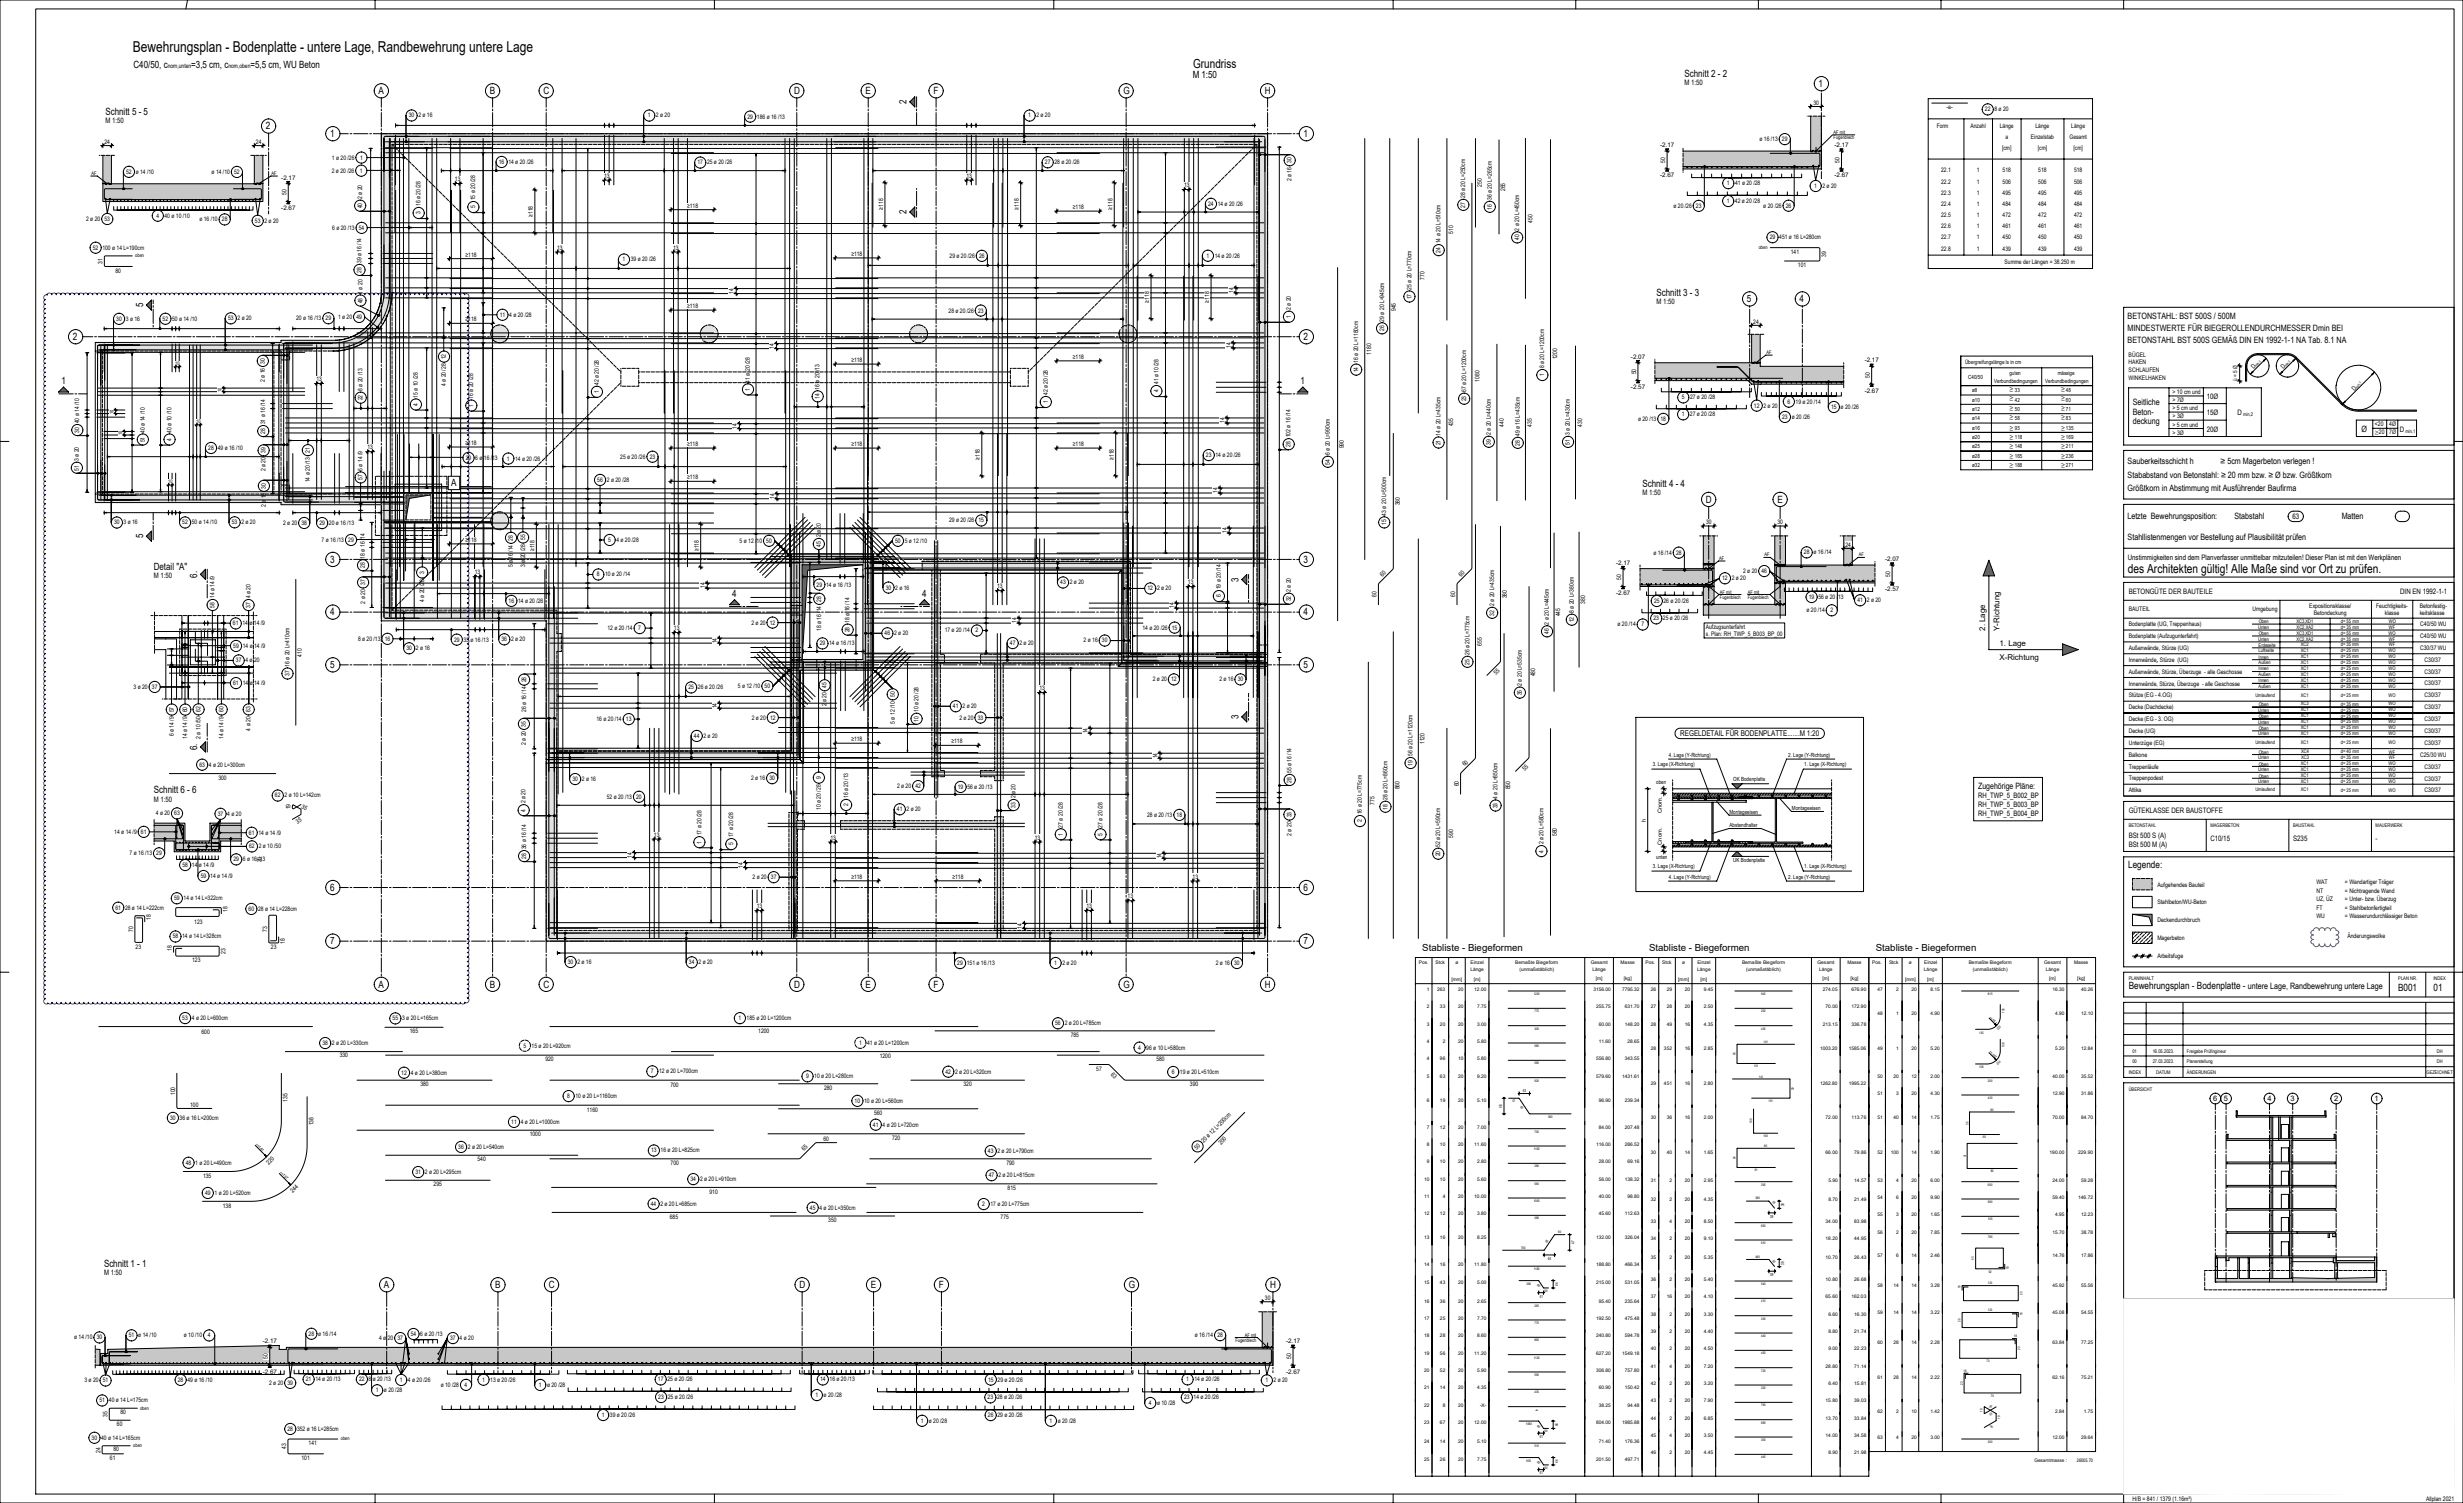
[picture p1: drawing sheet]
<svg xmlns="http://www.w3.org/2000/svg" width="1379mm" height="841mm" viewBox="0 0 1379 841" stroke-linecap="round" stroke-linejoin="round" font-family="sans-serif">
<defs><g id="words">
<text font-size="8.4" x="74" y="29">Bewehrungsplan - Bodenplatte - untere Lage, Randbewehrung untere Lage</text>
<g font-size="7">
<text x="668" y="38">Grundriss</text>
<text x="1191" y="321">des Architekten gültig! Alle Maße sind vor Ort zu prüfen.</text>
</g>
<g font-size="5.6">
<text x="75" y="38">C40/50, c</text>
<text x="107" y="38">=3,5 cm, c</text>
<text x="140" y="38">=5,5 cm, WU Beton</text>
<text x="668" y="44">M 1:50</text>
<text x="943" y="43">Schnitt 2 - 2</text>
<text x="212" y="53">A</text>
<text x="274" y="53">B</text>
<text x="304" y="53">C</text>
<text x="445" y="53">D</text>
<text x="485" y="53">E</text>
<text x="523" y="53">F</text>
<text x="629" y="53">G</text>
<text x="708" y="53">H</text>
<text x="1018" y="49">1</text>
<text x="508" y="58" transform="rotate(-90 508 58)">2</text>
<text x="59" y="64">Schnitt 5 - 5</text>
<text x="149" y="72">2</text>
<text x="185" y="77">1</text>
<text x="730" y="77">1</text>
<text x="508" y="120" transform="rotate(-90 508 120)">2</text>
<text x="927" y="166">Schnitt 3 - 3</text>
<text x="80" y="172" transform="rotate(-90 80 172)">5</text>
<text x="978" y="169">5</text>
<text x="1008" y="169">4</text>
<text x="41" y="190">2</text>
<text x="730" y="190">2</text>
<text x="34" y="215">1</text>
<text x="728" y="215">1</text>
<text x="253" y="272">A</text>
<text x="920" y="272">Schnitt 4 - 4</text>
<text x="955" y="281">D</text>
<text x="995" y="281">E</text>
<text x="80" y="301" transform="rotate(-90 80 301)">5</text>
<text x="185" y="315">3</text>
<text x="730" y="315">3</text>
<text x="86" y="319">Detail &quot;A&quot;</text>
<text x="110" y="323" transform="rotate(-90 110 323)">6.</text>
<text x="693" y="326" transform="rotate(-90 693 326)">3</text>
<text x="410" y="334">4</text>
<text x="516" y="334">4</text>
<text x="185" y="344">4</text>
<text x="730" y="344">4</text>
<text x="185" y="374">5</text>
<text x="730" y="374">5</text>
<text x="693" y="402" transform="rotate(-90 693 402)">3</text>
<text x="110" y="420" transform="rotate(-90 110 420)">6.</text>
<text x="86" y="444">Schnitt 6 - 6</text>
<text x="1192" y="486">Legende:</text>
<text x="185" y="498">6</text>
<text x="730" y="498">6</text>
<text x="185" y="528">7</text>
<text x="730" y="528">7</text>
<text x="212" y="553">A</text>
<text x="274" y="553">B</text>
<text x="304" y="553">C</text>
<text x="445" y="553">D</text>
<text x="485" y="553">E</text>
<text x="523" y="553">F</text>
<text x="629" y="553">G</text>
<text x="708" y="553">H</text>
<text x="1192" y="553">Bewehrungsplan - Bodenplatte -</text>
<text x="1343" y="555">B001</text>
<text x="1363" y="555">01</text>
<text x="58" y="709">Schnitt 1 - 1</text>
<text x="215" y="721">A</text>
<text x="277" y="721">B</text>
<text x="307" y="721">C</text>
<text x="448" y="721">D</text>
<text x="488" y="721">E</text>
<text x="526" y="721">F</text>
<text x="632" y="721">G</text>
<text x="711" y="721">H</text>
</g>
<g font-size="5.4">
<text x="796" y="532">Stabliste - Biegeformen</text>
<text x="923" y="532">Stabliste - Biegeformen</text>
<text x="1050" y="532">Stabliste - Biegeformen</text>
</g>
<g font-size="4.9">
<text x="1191" y="178">BETONSTAHL: BST 500S / 500M</text>
<text x="1191" y="185">MINDESTWERTE FÜR BIEGEROLLENDURCHMESSER Dmin BEI</text>
<text x="1191" y="192">BETONSTAHL BST 500S GEMÄß DIN EN 1992-1-1 NA Tab. 8.1 NA</text>
<text x="1194" y="227">Seitliche</text>
<text x="1194" y="232">Beton-</text>
<text x="1194" y="237">deckung</text>
<text x="1322" y="242">Ø</text>
<text x="1191" y="260">Sauberkeitsschicht h</text>
<text x="1243" y="260">≥ 5cm Magerbeton verlegen !</text>
<text x="1191" y="267">Stababstand von Betonstahl: ≥ 20 mm bzw. ≥ Ø bzw. Größtkorn</text>
<text x="1191" y="275">Größtkorn in Abstimmung mit Ausführender Baufirma</text>
<text x="1191" y="291">Letzte Bewehrungsposition:</text>
<text x="1251" y="291">Stabstahl</text>
<text x="1311" y="291">Matten</text>
<text x="1191" y="302">Stahllistenmengen vor Bestellung auf Plausibilität prüfen</text>
<text x="1108" y="441">Zugehörige Pläne:</text>
<text x="1259" y="553">untere Lage, Randbewehrung untere Lage</text>
</g>
<g font-size="4.5">
<text x="1111" y="353" transform="rotate(-90 1111 353)">2. Lage</text>
<text x="1119" y="353" transform="rotate(-90 1119 353)">Y-Richtung</text>
<text x="1119" y="361">1. Lage</text>
<text x="1119" y="369">X-Richtung</text>
<text x="941" y="412">REGELDETAIL FÜR BODENPLATTE.......M 1:20</text>
</g>
<g font-size="4.2">
<text x="943" y="48">M 1:50</text>
<text x="59" y="69">M 1:50</text>
<text x="927" y="170">M 1:50</text>
<text x="1236" y="223">10Ø</text>
<text x="1236" y="232">15Ø</text>
<text x="1253" y="232">D</text>
<text x="1236" y="242">20Ø</text>
<text x="1344" y="242">D</text>
<text x="920" y="277">M 1:50</text>
<text x="1283" y="290">63</text>
<text x="1191" y="313">Unstimmigkeiten sind dem Planverfasser unmittelbar mitzuteilen! Dieser Plan ist mit den Werkplänen</text>
<text x="86" y="324">M 1:50</text>
<text x="1192" y="332">BETONGÜTE DER BAUTEILE</text>
<text x="1344" y="332">DIN EN 1992-1-1</text>
<text x="86" y="448">M 1:50</text>
<text x="1108" y="447">RH_TWP_5_B002_BP</text>
<text x="1108" y="452">RH_TWP_5_B003_BP</text>
<text x="1192" y="455">GÜTEKLASSE DER BAUSTOFFE</text>
<text x="1108" y="457">RH_TWP_5_B004_BP</text>
<text x="1192" y="469">BSt 500 S (A)</text>
<text x="1192" y="474">BSt 500 M (A)</text>
<text x="1238" y="471">C10/15</text>
<text x="1284" y="471">S235</text>
<text x="1330" y="471">-</text>
<text x="1239" y="616">6</text>
<text x="1245" y="616">5</text>
<text x="1269" y="616">4</text>
<text x="1282" y="616">3</text>
<text x="1307" y="616">2</text>
<text x="1330" y="616">1</text>
<text x="58" y="714">M 1:50</text>
</g>
<g font-size="3.7">
<text x="1125" y="219">≥</text>
<text x="1154" y="219">≥</text>
<text x="1125" y="224">≥</text>
<text x="1154" y="224">≥</text>
<text x="1125" y="229">≥</text>
<text x="1154" y="229">≥</text>
<text x="1125" y="235">≥</text>
<text x="1154" y="235">≥</text>
<text x="1125" y="240">≥</text>
<text x="1125" y="246">≥</text>
<text x="1154" y="240">≥</text>
<text x="1154" y="246">≥</text>
<text x="1125" y="251">≥</text>
<text x="1154" y="251">≥</text>
<text x="1125" y="256">≥</text>
<text x="1154" y="256">≥</text>
<text x="1125" y="261">≥</text>
<text x="1154" y="261">≥</text>
</g>
<g font-size="3.5">
<text x="94" y="38">nom,unten</text>
<text x="128" y="38">nom,oben</text>
<text x="1015" y="59">30</text>
<text x="229" y="66">30</text>
<text x="234" y="66">2 ø 16</text>
<text x="363" y="66">1</text>
<text x="367" y="66">2 ø 20</text>
<text x="576" y="66">1</text>
<text x="580" y="66">2 ø 20</text>
<text x="1090" y="61">-a-</text>
<text x="1111" y="62">22</text>
<text x="1117" y="62">8 ø 20</text>
<text x="418" y="66">29</text>
<text x="424" y="66">186 ø 16 /13</text>
<text x="1084" y="72">Form</text>
<text x="1103" y="72">Anzahl</text>
<text x="1120" y="72">Länge</text>
<text x="1140" y="72">Länge</text>
<text x="1160" y="72">Länge</text>
<text x="1123" y="78">a</text>
<text x="1137" y="78">Einzelstab</text>
<text x="1159" y="78">Gesamt</text>
<text x="59" y="80">24</text>
<text x="143" y="80">24</text>
<text x="929" y="82">-2.17</text>
<text x="985" y="79">ø 16 /13 29</text>
<text x="1027" y="82">-2.17</text>
<text x="186" y="89">1 ø 20 /26</text>
<text x="202" y="89">1</text>
<text x="1121" y="84">[cm]</text>
<text x="1141" y="84">[cm]</text>
<text x="1161" y="84">[cm]</text>
<text x="279" y="92">16</text>
<text x="285" y="92">14 ø 20 /26</text>
<text x="391" y="92">17</text>
<text x="396" y="92">25 ø 20 /26</text>
<text x="585" y="92">27</text>
<text x="590" y="92">28 ø 20 /26</text>
<text x="932" y="91" transform="rotate(-90 932 91)">50</text>
<text x="1030" y="91" transform="rotate(-90 1030 91)">50</text>
<text x="71" y="97">52 ø 14 /10</text>
<text x="118" y="97">ø 14 /10 52</text>
<text x="157" y="101">-2.17</text>
<text x="186" y="97">2 ø 20 /26</text>
<text x="201" y="97">1</text>
<text x="255" y="101">13</text>
<text x="338" y="100">13</text>
<text x="541" y="100">13</text>
<text x="723" y="102" transform="rotate(-90 723 102)">2 ø 16 30</text>
<text x="929" y="99">-2.67</text>
<text x="1027" y="99">-2.67</text>
<text x="1087" y="97">22.1</text>
<text x="1107" y="97">1</text>
<text x="1121" y="97">518</text>
<text x="1141" y="97">518</text>
<text x="1161" y="97">518</text>
<text x="663" y="105">13</text>
<text x="830" y="105" transform="rotate(-90 830 105)">250</text>
<text x="843" y="107" transform="rotate(-90 843 107)">265</text>
<text x="967" y="104">1</text>
<text x="971" y="104">41 ø 20 /28</text>
<text x="1016" y="105">1</text>
<text x="1020" y="105">2 ø 20</text>
<text x="1087" y="103">22.2</text>
<text x="1107" y="103">1</text>
<text x="1121" y="103">506</text>
<text x="1141" y="103">506</text>
<text x="1161" y="103">506</text>
<text x="160" y="109" transform="rotate(-90 160 109)">50</text>
<text x="203" y="111" transform="rotate(-90 203 111)">2 ø 20</text>
<text x="266" y="112" transform="rotate(-90 266 112)">15 ø 20 /28</text>
<text x="820" y="111" transform="rotate(-90 820 111)">28 ø 20 L=250cm</text>
<text x="835" y="112" transform="rotate(-90 835 112)">36 ø 20 L=265cm</text>
<text x="967" y="114">1</text>
<text x="971" y="114">42 ø 20 /28</text>
<text x="1087" y="109">22.3</text>
<text x="1107" y="109">1</text>
<text x="1121" y="109">495</text>
<text x="1141" y="109">495</text>
<text x="1161" y="109">495</text>
<text x="157" y="118">-2.67</text>
<text x="203" y="117" transform="rotate(-90 203 117)">40</text>
<text x="235" y="120" transform="rotate(-90 235 120)">3</text>
<text x="235" y="115" transform="rotate(-90 235 115)">16 ø 20 /28</text>
<text x="266" y="117" transform="rotate(-90 266 117)">5</text>
<text x="385" y="116">≥118</text>
<text x="494" y="117" transform="rotate(-90 494 117)">≥118</text>
<text x="570" y="117" transform="rotate(-90 570 117)">≥118</text>
<text x="601" y="117">≥118</text>
<text x="623" y="117" transform="rotate(-90 623 117)">≥118</text>
<text x="676" y="115">24</text>
<text x="682" y="115">14 ø 20 /26</text>
<text x="820" y="116" transform="rotate(-90 820 116)">27</text>
<text x="835" y="117" transform="rotate(-90 835 117)">16</text>
<text x="937" y="116">ø 20 /26 23</text>
<text x="987" y="116">ø 20 /26 26</text>
<text x="1087" y="115">22.4</text>
<text x="1107" y="115">1</text>
<text x="1121" y="115">484</text>
<text x="1141" y="115">484</text>
<text x="1161" y="115">484</text>
<text x="48" y="124">2 ø 20 53</text>
<text x="88" y="122">4</text>
<text x="92" y="122">40 ø 10 /10</text>
<text x="112" y="124">ø 16 /10 28</text>
<text x="143" y="125">53</text>
<text x="148" y="125">2 ø 20</text>
<text x="298" y="121" transform="rotate(-90 298 121)">≥118</text>
<text x="858" y="125" transform="rotate(-90 858 125)">450</text>
<text x="1087" y="122">22.5</text>
<text x="1107" y="122">1</text>
<text x="1121" y="122">472</text>
<text x="1141" y="122">472</text>
<text x="1161" y="122">472</text>
<text x="186" y="129">6 ø 20 /13 54</text>
<text x="814" y="131" transform="rotate(-90 814 131)">510</text>
<text x="851" y="129" transform="rotate(-90 851 129)">2 ø 20 L=450cm</text>
<text x="1087" y="128">22.6</text>
<text x="1107" y="128">1</text>
<text x="1121" y="128">461</text>
<text x="1141" y="128">461</text>
<text x="1161" y="128">461</text>
<text x="807" y="136" transform="rotate(-90 807 136)">14 ø 20 L=510cm</text>
<text x="851" y="134" transform="rotate(-90 851 134)">40</text>
<text x="991" y="134">29</text>
<text x="996" y="134">451 ø 16 L=280cm</text>
<text x="1087" y="134">22.7</text>
<text x="1107" y="134">1</text>
<text x="1121" y="134">450</text>
<text x="1141" y="134">450</text>
<text x="1161" y="134">450</text>
<text x="52" y="140">52</text>
<text x="57" y="140">100 ø 14 L=190cm</text>
<text x="261" y="144">≥118</text>
<text x="312" y="140">13</text>
<text x="377" y="140">13</text>
<text x="477" y="143">≥118</text>
<text x="807" y="142" transform="rotate(-90 807 142)">24</text>
<text x="1003" y="142">141</text>
<text x="1022" y="144" transform="rotate(-90 1022 144)">39</text>
<text x="1087" y="140">22.8</text>
<text x="1107" y="140">1</text>
<text x="1121" y="140">439</text>
<text x="1141" y="140">439</text>
<text x="1161" y="140">439</text>
<text x="57" y="148" transform="rotate(-90 57 148)">31</text>
<text x="202" y="147" transform="rotate(-90 202 147)">39 ø 16 /14</text>
<text x="349" y="146">1</text>
<text x="353" y="146">39 ø 20 /26</text>
<text x="532" y="144">29 ø 20 /26 26</text>
<text x="676" y="144">1</text>
<text x="680" y="144">14 ø 20 /26</text>
<text x="1007" y="150">101</text>
<text x="1122" y="148">Summe der Längen = 38.250 m</text>
<text x="65" y="153">80</text>
<text x="202" y="153" transform="rotate(-90 202 153)">28</text>
<text x="798" y="157" transform="rotate(-90 798 157)">770</text>
<text x="203" y="164" transform="rotate(-90 203 164)">1 ø 20</text>
<text x="411" y="164" transform="rotate(-90 411 164)">14</text>
<text x="691" y="164" transform="rotate(-90 691 164)">14</text>
<text x="790" y="167" transform="rotate(-90 790 167)">17</text>
<text x="790" y="162" transform="rotate(-90 790 162)">25 ø 20 L=770cm</text>
<text x="203" y="170" transform="rotate(-90 203 170)">48</text>
<text x="385" y="172">≥118</text>
<text x="643" y="169" transform="rotate(-90 643 169)">≥118</text>
<text x="677" y="169" transform="rotate(-90 677 169)">≥118</text>
<text x="723" y="173" transform="rotate(-90 723 173)">2 ø 20</text>
<text x="65" y="179">30</text>
<text x="70" y="179">3 ø 16</text>
<text x="91" y="179">52</text>
<text x="96" y="179">50 ø 14 /10</text>
<text x="128" y="179">53</text>
<text x="133" y="179">2 ø 20</text>
<text x="166" y="179">20 ø 16 /13 29</text>
<text x="189" y="178">1 ø 20 49</text>
<text x="261" y="180">≥118</text>
<text x="280" y="177">11</text>
<text x="285" y="177">4 ø 20 /28</text>
<text x="531" y="175">28 ø 20 /26 23</text>
<text x="723" y="178" transform="rotate(-90 723 178)">1</text>
<text x="775" y="180" transform="rotate(-90 775 180)">29 ø 20 L=945cm</text>
<text x="782" y="174" transform="rotate(-90 782 174)">945</text>
<text x="775" y="185" transform="rotate(-90 775 185)">26</text>
<text x="982" y="181">24</text>
<text x="433" y="195" transform="rotate(-90 433 195)">14</text>
<text x="689" y="195" transform="rotate(-90 689 195)">14</text>
<text x="477" y="203">≥118</text>
<text x="601" y="201">≥118</text>
<text x="760" y="203" transform="rotate(-90 760 203)">16 ø 20 L=1180cm</text>
<text x="768" y="198" transform="rotate(-90 768 198)">1180</text>
<text x="872" y="201" transform="rotate(-90 872 201)">1200</text>
<text x="913" y="201">-2.07</text>
<text x="1044" y="203">-2.17</text>
<text x="1192" y="200">BÜGEL</text>
<text x="1192" y="204">HAKEN</text>
<text x="760" y="208" transform="rotate(-90 760 208)">14</text>
<text x="865" y="206" transform="rotate(-90 865 206)">8 ø 20 L=1200cm</text>
<text x="916" y="209" transform="rotate(-90 916 209)">50</text>
<text x="1192" y="208">SCHLAUFEN</text>
<text x="1262" y="206" transform="rotate(-48 1262 206)">D</text>
<text x="1279" y="206" transform="rotate(-48 1279 206)">D</text>
<text x="148" y="214" transform="rotate(-90 148 214)">2 ø 16 30</text>
<text x="177" y="213">13</text>
<text x="335" y="215" transform="rotate(-90 335 215)">42 ø 20 /28</text>
<text x="420" y="214" transform="rotate(-90 420 214)">41 ø 20 /28</text>
<text x="649" y="215" transform="rotate(-90 649 215)">41 ø 10 /28</text>
<text x="828" y="213" transform="rotate(-90 828 213)">1080</text>
<text x="865" y="211" transform="rotate(-90 865 211)">1</text>
<text x="1047" y="211" transform="rotate(-90 1047 211)">50</text>
<text x="1192" y="212">WINKELHAKEN</text>
<text x="203" y="219" transform="rotate(-90 203 219)">8 ø 20 /13</text>
<text x="250" y="216" transform="rotate(-90 250 216)">4 ø 20 /28 12</text>
<text x="335" y="220" transform="rotate(-90 335 220)">1</text>
<text x="420" y="219" transform="rotate(-90 420 219)">1</text>
<text x="459" y="218" transform="rotate(-90 459 218)">16 ø 20 /13</text>
<text x="587" y="221" transform="rotate(-90 587 221)">42 ø 20 /28</text>
<text x="649" y="220" transform="rotate(-90 649 220)">4</text>
<text x="821" y="219" transform="rotate(-90 821 219)">67 ø 20 L=1200cm</text>
<text x="913" y="218">-2.57</text>
<text x="1044" y="220">-2.67</text>
<text x="1216" y="220">&gt; 10 cm und</text>
<text x="1318" y="219" transform="rotate(-48 1318 219)">D</text>
<text x="203" y="224" transform="rotate(-90 203 224)">22</text>
<text x="234" y="227" transform="rotate(-90 234 227)">4</text>
<text x="234" y="223" transform="rotate(-90 234 223)">15 ø 10 /28</text>
<text x="265" y="228" transform="rotate(-90 265 228)">1</text>
<text x="265" y="223" transform="rotate(-90 265 223)">16 ø 20 /28</text>
<text x="459" y="223" transform="rotate(-90 459 223)">14</text>
<text x="587" y="226" transform="rotate(-90 587 226)">1</text>
<text x="821" y="225" transform="rotate(-90 821 225)">23</text>
<text x="942" y="223">5</text>
<text x="946" y="223">27 ø 20 /28</text>
<text x="1001" y="226">6</text>
<text x="1005" y="226">19 ø 20 /14</text>
<text x="1216" y="225">&gt; 7Ø</text>
<text x="942" y="233">1</text>
<text x="946" y="233">27 ø 20 /28</text>
<text x="982" y="228">12</text>
<text x="987" y="228">2 ø 20</text>
<text x="1025" y="229">15 ø 20 /26</text>
<text x="1216" y="230">&gt; 5 cm und</text>
<text x="44" y="237" transform="rotate(-90 44 237)">40 ø 14 /10</text>
<text x="148" y="237" transform="rotate(-90 148 237)">31 ø 16 /14</text>
<text x="413" y="240" transform="rotate(-90 413 240)">14</text>
<text x="686" y="237" transform="rotate(-90 686 237)">14</text>
<text x="814" y="239" transform="rotate(-90 814 239)">435</text>
<text x="842" y="239" transform="rotate(-90 842 239)">440</text>
<text x="858" y="239" transform="rotate(-90 858 239)">435</text>
<text x="886" y="239" transform="rotate(-90 886 239)">430</text>
<text x="917" y="235">ø 20 /13 18</text>
<text x="998" y="234">23 ø 20 /26</text>
<text x="1216" y="239">&gt; 5 cm und</text>
<text x="1216" y="234">&gt; 3Ø</text>
<text x="1330" y="238">&lt;20</text>
<text x="1338" y="238">4Ø</text>
<text x="44" y="242" transform="rotate(-90 44 242)">30</text>
<text x="81" y="242" transform="rotate(-90 81 242)">40 ø 14 /10</text>
<text x="96" y="242" transform="rotate(-90 96 242)">40 ø 10 /10</text>
<text x="148" y="243" transform="rotate(-90 148 243)">28</text>
<text x="723" y="245" transform="rotate(-90 723 245)">102 ø 16 /14</text>
<text x="807" y="244" transform="rotate(-90 807 244)">14 ø 20 L=435cm</text>
<text x="835" y="243" transform="rotate(-90 835 243)">2 ø 20 L=440cm</text>
<text x="851" y="244" transform="rotate(-90 851 244)">49 ø 16 L=435cm</text>
<text x="879" y="243" transform="rotate(-90 879 243)">3 ø 20 L=430cm</text>
<text x="1216" y="243">&gt; 3Ø</text>
<text x="1332" y="243">20</text>
<text x="1338" y="243">7Ø</text>
<text x="81" y="247" transform="rotate(-90 81 247)">51</text>
<text x="96" y="247" transform="rotate(-90 96 247)">4</text>
<text x="117" y="252">28</text>
<text x="122" y="252">49 ø 16 /10</text>
<text x="206" y="251">13</text>
<text x="261" y="249">≥118</text>
<text x="385" y="250">≥118</text>
<text x="477" y="250">≥118</text>
<text x="601" y="250">≥118</text>
<text x="723" y="250" transform="rotate(-90 723 250)">28</text>
<text x="752" y="251" transform="rotate(-90 752 251)">990</text>
<text x="807" y="249" transform="rotate(-90 807 249)">21</text>
<text x="835" y="249" transform="rotate(-90 835 249)">39</text>
<text x="851" y="249" transform="rotate(-90 851 249)">28</text>
<text x="879" y="249" transform="rotate(-90 879 249)">51</text>
<text x="44" y="258" transform="rotate(-90 44 258)">3 ø 20</text>
<text x="149" y="254" transform="rotate(-90 149 254)">39</text>
<text x="261" y="257">29</text>
<text x="266" y="257">6 ø 16 /13</text>
<text x="284" y="258">1</text>
<text x="288" y="258">14 ø 20 /26</text>
<text x="347" y="257">25 ø 20 /26 23</text>
<text x="549" y="257" transform="rotate(-90 549 257)">≥118</text>
<text x="624" y="257" transform="rotate(-90 624 257)">≥118</text>
<text x="675" y="256">23</text>
<text x="681" y="256">14 ø 20 /26</text>
<text x="745" y="255" transform="rotate(-90 745 255)">6 ø 20 L=990cm</text>
<text x="44" y="263" transform="rotate(-90 44 263)">51</text>
<text x="149" y="264" transform="rotate(-90 149 264)">2 ø 20</text>
<text x="203" y="263" transform="rotate(-90 203 263)">6 ø 14 /9</text>
<text x="745" y="260" transform="rotate(-90 745 260)">54</text>
<text x="173" y="270" transform="rotate(-90 173 270)">14 ø 20 /13 21</text>
<text x="203" y="269" transform="rotate(-90 203 269)">57</text>
<text x="334" y="270">56</text>
<text x="340" y="270">2 ø 20 /28</text>
<text x="385" y="268">≥118</text>
<text x="149" y="273" transform="rotate(-90 149 273)">30</text>
<text x="682" y="276" transform="rotate(-90 682 276)">14</text>
<text x="434" y="279" transform="rotate(-90 434 279)">14</text>
<text x="149" y="284" transform="rotate(-90 149 284)">2 ø 16</text>
<text x="784" y="283" transform="rotate(-90 784 283)">380</text>
<text x="64" y="293">30</text>
<text x="69" y="293">3 ø 16</text>
<text x="102" y="293">52</text>
<text x="107" y="293">50 ø 14 /10</text>
<text x="130" y="293">53</text>
<text x="135" y="293">2 ø 20</text>
<text x="158" y="294">2 ø 20 38</text>
<text x="179" y="294">29</text>
<text x="184" y="294">20 ø 16 /13</text>
<text x="531" y="292">29 ø 20 /26 15</text>
<text x="776" y="294" transform="rotate(-90 776 294)">15</text>
<text x="776" y="289" transform="rotate(-90 776 289)">43 ø 20 L=500cm</text>
<text x="955" y="293">30</text>
<text x="995" y="293">30</text>
<text x="687" y="298" transform="rotate(-90 687 298)">14</text>
<text x="180" y="303">7 ø 16 /13 29</text>
<text x="261" y="303">≥118</text>
<text x="341" y="303">5</text>
<text x="345" y="303">4 ø 20 /28</text>
<text x="414" y="304">5 ø 12 /10 50</text>
<text x="460" y="306" transform="rotate(-90 460 306)">45</text>
<text x="460" y="301" transform="rotate(-90 460 301)">2 ø 20</text>
<text x="501" y="304">50</text>
<text x="507" y="304">5 ø 12 /10</text>
<text x="1033" y="306">24</text>
<text x="299" y="308" transform="rotate(-90 299 308)">≥118</text>
<text x="391" y="308" transform="rotate(-90 391 308)">≥118</text>
<text x="926" y="310">ø 16 /14 28</text>
<text x="1010" y="310">28 ø 16 /14</text>
<text x="204" y="318" transform="rotate(-90 204 318)">28</text>
<text x="204" y="313" transform="rotate(-90 204 313)">18 ø 16 /14</text>
<text x="287" y="317" transform="rotate(-90 287 317)">5 ø 16 /14 28</text>
<text x="294" y="317" transform="rotate(-90 294 317)">3 ø 20 /28 55</text>
<text x="905" y="316">-2.17</text>
<text x="1055" y="314">-2.07</text>
<text x="237" y="321" transform="rotate(-90 237 321)">3</text>
<text x="266" y="321">13</text>
<text x="334" y="323">8</text>
<text x="339" y="323">10 ø 20 /14</text>
<text x="774" y="323" transform="rotate(-45 774 323)">60</text>
<text x="818" y="323" transform="rotate(-45 818 323)">60</text>
<text x="976" y="321">2 ø 20 46</text>
<text x="1058" y="323" transform="rotate(-90 1058 323)">50</text>
<text x="395" y="329" transform="rotate(-90 395 329)">14</text>
<text x="457" y="328">29</text>
<text x="463" y="328">14 ø 16 /13</text>
<text x="496" y="330">30</text>
<text x="501" y="330">2 ø 16</text>
<text x="558" y="329">13</text>
<text x="594" y="327">43</text>
<text x="599" y="327">2 ø 20</text>
<text x="665" y="327">13</text>
<text x="684" y="330" transform="rotate(-90 684 330)">19 ø 20 /14</text>
<text x="908" y="325" transform="rotate(-90 908 325)">50</text>
<text x="964" y="325">12</text>
<text x="970" y="325">2 ø 20</text>
<text x="120" y="335" transform="rotate(-90 120 335)">14 ø 14 /9</text>
<text x="140" y="335" transform="rotate(-90 140 335)">4 ø 20</text>
<text x="642" y="330">12</text>
<text x="648" y="330">2 ø 20</text>
<text x="684" y="334" transform="rotate(-90 684 334)">6</text>
<text x="723" y="331" transform="rotate(-90 723 331)">2 ø 20</text>
<text x="771" y="334" transform="rotate(-90 771 334)">60</text>
<text x="815" y="334" transform="rotate(-90 815 334)">60</text>
<text x="844" y="335" transform="rotate(-90 844 335)">380</text>
<text x="905" y="333">-2.67</text>
<text x="1013" y="335">19</text>
<text x="1018" y="335">56 ø 20 /13</text>
<text x="1055" y="331">-2.57</text>
<text x="120" y="340" transform="rotate(-90 120 340)">58</text>
<text x="140" y="340" transform="rotate(-90 140 340)">37</text>
<text x="204" y="338" transform="rotate(-90 204 338)">2 ø 20 37</text>
<text x="237" y="337" transform="rotate(-90 237 337)">4 ø 20 /28</text>
<text x="285" y="337">16</text>
<text x="290" y="337">14 ø 20 /26</text>
<text x="657" y="340" transform="rotate(-90 657 340)">14</text>
<text x="723" y="337" transform="rotate(-90 723 337)">32</text>
<text x="837" y="339" transform="rotate(-90 837 339)">2 ø 20 L=435cm</text>
<text x="887" y="338" transform="rotate(-90 887 338)">380</text>
<text x="926" y="337">25</text>
<text x="931" y="337">26 ø 20 /26</text>
<text x="1040" y="337">41</text>
<text x="1045" y="337">2 ø 20</text>
<text x="1293" y="340">Expositionsklasse/</text>
<text x="1330" y="340">Feuchtigkeits-</text>
<text x="1355" y="340">Betonfestig-</text>
<text x="837" y="344" transform="rotate(-90 837 344)">32</text>
<text x="874" y="345" transform="rotate(-90 874 345)">445</text>
<text x="881" y="343" transform="rotate(-90 881 343)">8 ø 20 L=380cm</text>
<text x="926" y="347">23</text>
<text x="931" y="347">25 ø 20 /26</text>
<text x="1011" y="343">ø 20 /14</text>
<text x="1025" y="343">2</text>
<text x="1192" y="342">BAUTEIL</text>
<text x="1261" y="342">Umgebung</text>
<text x="1296" y="344">Betondeckung</text>
<text x="1335" y="344">klasse</text>
<text x="1355" y="344">keitsklasse</text>
<text x="130" y="350">61</text>
<text x="136" y="350">14 ø 14 /9</text>
<text x="340" y="353">12 ø 20 /14</text>
<text x="357" y="353">7</text>
<text x="377" y="353">13</text>
<text x="421" y="349">2 ø 20 12</text>
<text x="460" y="353" transform="rotate(-90 460 353)">18 ø 16 /14 28</text>
<text x="476" y="354" transform="rotate(-90 476 354)">28</text>
<text x="476" y="349" transform="rotate(-90 476 349)">18 ø 16 /14</text>
<text x="529" y="354">17 ø 20 /14</text>
<text x="546" y="354">2</text>
<text x="569" y="349" transform="rotate(-90 569 349)">14</text>
<text x="640" y="352">14 ø 20 /26 15</text>
<text x="867" y="349" transform="rotate(-90 867 349)">2 ø 20 L=445cm</text>
<text x="881" y="348" transform="rotate(-90 881 348)">12</text>
<text x="906" y="351">ø 20 /14</text>
<text x="919" y="351">7</text>
<text x="955" y="352">Aufzugsunterfahrt</text>
<text x="1192" y="350">Bodenplatte (UG, Treppenhaus)</text>
<text x="1355" y="350">C40/50 WU</text>
<text x="200" y="359">8 ø 20 /13 16</text>
<text x="254" y="359">29</text>
<text x="260" y="359">33 ø 16 /13</text>
<text x="281" y="359">36</text>
<text x="286" y="359">2 ø 20</text>
<text x="401" y="360" transform="rotate(-90 401 360)">14</text>
<text x="495" y="355">46</text>
<text x="501" y="355">2 ø 20</text>
<text x="607" y="360">2 ø 16 30</text>
<text x="867" y="355" transform="rotate(-90 867 355)">46</text>
<text x="955" y="356">s. Plan: RH_TWP_5_B003_BP_00</text>
<text x="1192" y="357">Bodenplatte (Aufzugunterfahrt)</text>
<text x="1355" y="357">C40/50 WU</text>
<text x="131" y="363">59</text>
<text x="136" y="363">14 ø 14 /9</text>
<text x="228" y="364">30</text>
<text x="233" y="364">2 ø 16</text>
<text x="459" y="361">29</text>
<text x="464" y="361">14 ø 16 /13</text>
<text x="565" y="361">47</text>
<text x="571" y="361">2 ø 20</text>
<text x="830" y="361" transform="rotate(-90 830 361)">655</text>
<text x="1192" y="364">Außenwände, Stürze (UG)</text>
<text x="1355" y="363">C30/37 WU</text>
<text x="132" y="371">37</text>
<text x="137" y="371">4 ø 20</text>
<text x="169" y="367" transform="rotate(-90 169 367)">410</text>
<text x="823" y="372" transform="rotate(-90 823 372)">25</text>
<text x="823" y="367" transform="rotate(-90 823 367)">26 ø 20 L=775cm</text>
<text x="1192" y="370">Innenwände, Stürze (UG)</text>
<text x="1357" y="370">C30/37</text>
<text x="162" y="373" transform="rotate(-90 162 373)">16 ø 20 L=410cm</text>
<text x="838" y="378" transform="rotate(-45 838 378)">55</text>
<text x="1192" y="377">Außenwände, Stürze, Überzuge - alle Geschosse</text>
<text x="1357" y="377">C30/37</text>
<text x="131" y="383">61</text>
<text x="136" y="383">14 ø 14 /9</text>
<text x="162" y="378" transform="rotate(-90 162 378)">37</text>
<text x="645" y="381">2 ø 20 12</text>
<text x="683" y="381">2 ø 16 30</text>
<text x="852" y="384" transform="rotate(-90 852 384)">2 ø 20 L=535cm</text>
<text x="860" y="378" transform="rotate(-90 860 378)">480</text>
<text x="1192" y="384">Innenwände, Stürze, Überzuge - alle Geschosse</text>
<text x="1357" y="384">C30/37</text>
<text x="75" y="385">3 ø 20 37</text>
<text x="385" y="386">25</text>
<text x="391" y="386">26 ø 20 /26</text>
<text x="413" y="385">5 ø 12 /10 50</text>
<text x="582" y="386">13</text>
<text x="852" y="389" transform="rotate(-90 852 389)">35</text>
<text x="463" y="395" transform="rotate(-90 463 395)">2 ø 20 45</text>
<text x="1192" y="390">Stütze (EG - 4.OG)</text>
<text x="1357" y="390">C30/37</text>
<text x="295" y="398" transform="rotate(-90 295 398)">26 ø 16 /14 28</text>
<text x="401" y="396" transform="rotate(-90 401 396)">14</text>
<text x="514" y="398" transform="rotate(-90 514 398)">10 ø 20 /28</text>
<text x="534" y="396">41</text>
<text x="539" y="396">2 ø 20</text>
<text x="1192" y="397">Decke (Dachdecke)</text>
<text x="1357" y="397">C30/37</text>
<text x="334" y="403">16 ø 20 /14 13</text>
<text x="421" y="403">2 ø 20 12</text>
<text x="501" y="405" transform="rotate(-90 501 405)">5 ø 12 /10 50</text>
<text x="514" y="404" transform="rotate(-90 514 404)">10</text>
<text x="537" y="403">2 ø 20 33</text>
<text x="1192" y="404">Decke (EG - 3. OG)</text>
<text x="1357" y="403">C30/37</text>
<text x="97" y="412" transform="rotate(-90 97 412)">6 ø 14 /9 57</text>
<text x="105" y="414" transform="rotate(-90 105 414)">14 ø 14 /9 60</text>
<text x="112" y="413" transform="rotate(-90 112 413)">2 ø 10 /50 62</text>
<text x="125" y="413" transform="rotate(-90 125 413)">14 ø 14 /9 60</text>
<text x="140" y="409" transform="rotate(-90 140 409)">4 ø 20 63</text>
<text x="389" y="413">44</text>
<text x="394" y="413">2 ø 20</text>
<text x="609" y="410" transform="rotate(-90 609 410)">14</text>
<text x="1192" y="410">Decke (UG)</text>
<text x="1357" y="410">C30/37</text>
<text x="294" y="417" transform="rotate(-90 294 417)">2 ø 20 35</text>
<text x="477" y="415">≥118</text>
<text x="533" y="416">≥118</text>
<text x="798" y="416" transform="rotate(-90 798 416)">1120</text>
<text x="1192" y="417">Unterzüge (EG)</text>
<text x="1357" y="417">C30/37</text>
<text x="648" y="424" transform="rotate(-90 648 424)">14</text>
<text x="791" y="423" transform="rotate(-90 791 423)">56 ø 20 L=1120cm</text>
<text x="1192" y="423">Balkone</text>
<text x="1355" y="423">C25/30 WU</text>
<text x="112" y="429">63</text>
<text x="117" y="429">4 ø 20 L=300cm</text>
<text x="791" y="428" transform="rotate(-90 791 428)">19</text>
<text x="820" y="429" transform="rotate(-45 820 429)">60</text>
<text x="854" y="431" transform="rotate(-45 854 431)">55</text>
<text x="1192" y="430">Treppenläufe</text>
<text x="1357" y="430">C30/37</text>
<text x="122" y="436">300</text>
<text x="320" y="437">30</text>
<text x="326" y="437">2 ø 16</text>
<text x="420" y="437">2 ø 16 30</text>
<text x="460" y="436" transform="rotate(-90 460 436)">9</text>
<text x="723" y="438" transform="rotate(-90 723 438)">28</text>
<text x="723" y="433" transform="rotate(-90 723 433)">55 ø 16 /14</text>
<text x="1192" y="437">Treppenpodest</text>
<text x="1357" y="437">C30/37</text>
<text x="502" y="441">2 ø 20 42</text>
<text x="536" y="441">19</text>
<text x="542" y="441">56 ø 20 /13</text>
<text x="784" y="442" transform="rotate(-90 784 442)">860</text>
<text x="817" y="440" transform="rotate(-90 817 440)">60</text>
<text x="846" y="442" transform="rotate(-90 846 442)">850</text>
<text x="1192" y="443">Attika</text>
<text x="1357" y="443">C30/37</text>
<text x="154" y="446">62</text>
<text x="159" y="446">2 ø 10 L=142cm</text>
<text x="294" y="450" transform="rotate(-90 294 450)">2 ø 20</text>
<text x="340" y="447">52 ø 20 /13 20</text>
<text x="475" y="447" transform="rotate(-90 475 447)">16 ø 20 /13</text>
<text x="569" y="447" transform="rotate(-90 569 447)">2 ø 20</text>
<text x="777" y="448" transform="rotate(-90 777 448)">28 ø 20 L=860cm</text>
<text x="838" y="447" transform="rotate(-90 838 447)">4 ø 20 L=850cm</text>
<text x="163" y="453" transform="rotate(-90 163 453)">19</text>
<text x="168" y="452" transform="rotate(30 168 452)">35</text>
<text x="294" y="454" transform="rotate(-90 294 454)">4</text>
<text x="460" y="453" transform="rotate(-90 460 453)">10 ø 20 /28</text>
<text x="475" y="451" transform="rotate(-90 475 451)">2</text>
<text x="502" y="454">41</text>
<text x="508" y="454">2 ø 20</text>
<text x="569" y="452" transform="rotate(-90 569 452)">33</text>
<text x="762" y="456" transform="rotate(-90 762 456)">16 ø 20 L=775cm</text>
<text x="770" y="450" transform="rotate(-90 770 450)">775</text>
<text x="777" y="453" transform="rotate(-90 777 453)">18</text>
<text x="838" y="452" transform="rotate(-90 838 452)">33</text>
<text x="87" y="456">4 ø 20 63</text>
<text x="122" y="456">37</text>
<text x="127" y="456">4 ø 20</text>
<text x="166" y="461" transform="rotate(-30 166 461)">35</text>
<text x="642" y="457">28 ø 20 /13 18</text>
<text x="762" y="460" transform="rotate(-90 762 460)">2</text>
<text x="64" y="467">14 ø 14 /9 61</text>
<text x="139" y="467">61</text>
<text x="145" y="467">14 ø 14 /9</text>
<text x="393" y="467" transform="rotate(-90 393 467)">17 ø 20 /28</text>
<text x="595" y="468" transform="rotate(-90 595 468)">1</text>
<text x="595" y="463" transform="rotate(-90 595 463)">27 ø 20 /28</text>
<text x="617" y="468" transform="rotate(-90 617 468)">5</text>
<text x="617" y="463" transform="rotate(-90 617 463)">27 ø 20 /28</text>
<text x="723" y="468" transform="rotate(-90 723 468)">2 ø 20 33</text>
<text x="872" y="468" transform="rotate(-90 872 468)">580</text>
<text x="366" y="468">13</text>
<text x="393" y="472" transform="rotate(-90 393 472)">1</text>
<text x="411" y="473" transform="rotate(-90 411 473)">5</text>
<text x="411" y="469" transform="rotate(-90 411 469)">17 ø 20 /28</text>
<text x="465" y="470">13</text>
<text x="579" y="470">13</text>
<text x="806" y="474" transform="rotate(-90 806 474)">52 ø 20 L=590cm</text>
<text x="814" y="469" transform="rotate(-90 814 469)">590</text>
<text x="864" y="472" transform="rotate(-90 864 472)">2 ø 20 L=580cm</text>
<text x="73" y="479">7 ø 16 /13 29</text>
<text x="139" y="475">62</text>
<text x="145" y="475">2 ø 10 /50</text>
<text x="295" y="475" transform="rotate(-90 295 475)">36 ø 16 /14</text>
<text x="354" y="480" transform="rotate(-90 354 480)">14</text>
<text x="806" y="479" transform="rotate(-90 806 479)">20</text>
<text x="864" y="477" transform="rotate(-90 864 477)">4</text>
<text x="102" y="485">58</text>
<text x="107" y="485">14 ø 14 /9</text>
<text x="131" y="482">29</text>
<text x="136" y="482">6 ø 16 /13</text>
<text x="146" y="483" transform="rotate(-90 146 483)">20</text>
<text x="295" y="481" transform="rotate(-90 295 481)">28</text>
<text x="416" y="486" transform="rotate(-90 416 486)">14</text>
<text x="650" y="480" transform="rotate(-90 650 480)">14</text>
<text x="112" y="491">59</text>
<text x="118" y="491">14 ø 14 /9</text>
<text x="421" y="492">2 ø 20 37</text>
<text x="477" y="492">≥118</text>
<text x="533" y="492">≥118</text>
<text x="668" y="492">13</text>
<text x="1208" y="496">Aufgehendes Bauteil</text>
<text x="1297" y="495">WAT</text>
<text x="1313" y="495">= Wandartiger Träger</text>
<text x="97" y="504">59</text>
<text x="103" y="504">14 ø 14 L=322cm</text>
<text x="631" y="503">13</text>
<text x="1297" y="500">NT</text>
<text x="1313" y="500">= Nichtragende Wand</text>
<text x="65" y="509">61</text>
<text x="70" y="509">28 ø 14 L=222cm</text>
<text x="139" y="510">60</text>
<text x="145" y="510">28 ø 14 L=228cm</text>
<text x="424" y="508">13</text>
<text x="608" y="508">13</text>
<text x="1208" y="506">Stahlbeton/WU-Beton</text>
<text x="1297" y="504">UZ, ÜZ</text>
<text x="1297" y="509">FT</text>
<text x="1313" y="504">= Unter- bzw. Überzug</text>
<text x="1313" y="509">= Stahlbetonfertigteil</text>
<text x="85" y="515" transform="rotate(-90 85 515)">18</text>
<text x="127" y="510" transform="rotate(-90 127 510)">18</text>
<text x="1297" y="514">WU</text>
<text x="1313" y="514">= Wasserundurchlässiger Beton</text>
<text x="75" y="521" transform="rotate(-90 75 521)">70</text>
<text x="109" y="517">123</text>
<text x="150" y="521" transform="rotate(-90 150 521)">73</text>
<text x="572" y="520" transform="rotate(-90 572 520)">14</text>
<text x="1208" y="516">Deckendurchbruch</text>
<text x="97" y="525">58</text>
<text x="102" y="525">14 ø 14 L=328cm</text>
<text x="1208" y="526">Magerbeton</text>
<text x="1314" y="525">Änderungswolke</text>
<text x="76" y="531">23</text>
<text x="96" y="532" transform="rotate(-90 96 532)">18</text>
<text x="126" y="534" transform="rotate(-90 126 534)">23</text>
<text x="152" y="531">23</text>
<text x="160" y="528" transform="rotate(-90 160 528)">18</text>
<text x="108" y="538">123</text>
<text x="318" y="539">30</text>
<text x="323" y="539">2 ø 16</text>
<text x="386" y="540">34</text>
<text x="391" y="540">2 ø 20</text>
<text x="536" y="540">29</text>
<text x="541" y="540">151 ø 16 /13</text>
<text x="590" y="540">1</text>
<text x="595" y="540">2 ø 20</text>
<text x="681" y="540">2 ø 16 30</text>
<text x="1208" y="536">Arbeitsfuge</text>
<text x="102" y="571">53</text>
<text x="107" y="571">4 ø 20 L=600cm</text>
<text x="220" y="571">55</text>
<text x="225" y="571">3 ø 20 L=165cm</text>
<text x="413" y="571">1</text>
<text x="418" y="571">185 ø 20 L=1200cm</text>
<text x="591" y="574">56</text>
<text x="596" y="574">2 ø 20 L=785cm</text>
<text x="113" y="578">600</text>
<text x="229" y="578">165</text>
<text x="425" y="578">1200</text>
<text x="599" y="580">785</text>
<text x="181" y="585">38</text>
<text x="186" y="585">2 ø 20 L=330cm</text>
<text x="293" y="586">5</text>
<text x="298" y="586">15 ø 20 L=920cm</text>
<text x="481" y="585">1</text>
<text x="486" y="585">41 ø 20 L=1200cm</text>
<text x="637" y="587">4</text>
<text x="642" y="587">96 ø 10 L=580cm</text>
<text x="190" y="592">330</text>
<text x="305" y="594">920</text>
<text x="493" y="592">1200</text>
<text x="647" y="594">580</text>
<text x="614" y="599">57</text>
<text x="225" y="601">12</text>
<text x="230" y="601">4 ø 20 L=380cm</text>
<text x="364" y="601">7</text>
<text x="369" y="601">12 ø 20 L=700cm</text>
<text x="451" y="603">9</text>
<text x="456" y="603">10 ø 20 L=280cm</text>
<text x="529" y="601">42</text>
<text x="535" y="601">2 ø 20 L=320cm</text>
<text x="622" y="601" transform="rotate(45 622 601)">63</text>
<text x="656" y="601">6</text>
<text x="661" y="601">19 ø 20 L=510cm</text>
<text x="235" y="608">380</text>
<text x="375" y="608">700</text>
<text x="461" y="610">280</text>
<text x="539" y="608">320</text>
<text x="666" y="608">390</text>
<text x="98" y="613" transform="rotate(-90 98 613)">100</text>
<text x="161" y="616" transform="rotate(-90 161 616)">135</text>
<text x="318" y="614">8</text>
<text x="322" y="614">10 ø 20 L=1160cm</text>
<text x="478" y="617">10</text>
<text x="484" y="617">10 ø 20 L=560cm</text>
<text x="106" y="619">100</text>
<text x="329" y="622">1160</text>
<text x="489" y="624">560</text>
<text x="95" y="627">30</text>
<text x="101" y="627">36 ø 16 L=200cm</text>
<text x="175" y="630" transform="rotate(-90 175 630)">138</text>
<text x="286" y="629">11</text>
<text x="292" y="629">4 ø 20 L=1000cm</text>
<text x="297" y="636">1000</text>
<text x="489" y="630">41</text>
<text x="494" y="630">4 ø 20 L=720cm</text>
<text x="461" y="638">60</text>
<text x="499" y="638">720</text>
<text x="674" y="640" transform="rotate(-45 674 640)">20 ø 12 L=200cm</text>
<text x="684" y="641" transform="rotate(-45 684 641)">200</text>
<text x="257" y="643">36</text>
<text x="262" y="643">2 ø 20 L=540cm</text>
<text x="365" y="645">13</text>
<text x="370" y="645">16 ø 20 L=825cm</text>
<text x="450" y="644" transform="rotate(-45 450 644)">65</text>
<text x="553" y="645">43</text>
<text x="558" y="645">2 ø 20 L=790cm</text>
<text x="670" y="643" transform="rotate(-45 670 643)">50</text>
<text x="104" y="652">48</text>
<text x="109" y="652">1 ø 20 L=490cm</text>
<text x="151" y="652" transform="rotate(-45 151 652)">220</text>
<text x="267" y="650">540</text>
<text x="375" y="652">700</text>
<text x="563" y="652">790</text>
<text x="114" y="659">135</text>
<text x="233" y="657">31</text>
<text x="238" y="657">2 ø 20 L=295cm</text>
<text x="554" y="659">47</text>
<text x="559" y="659">2 ø 20 L=815cm</text>
<text x="243" y="664">295</text>
<text x="387" y="661">34</text>
<text x="392" y="661">2 ø 20 L=910cm</text>
<text x="564" y="666">815</text>
<text x="115" y="669">49</text>
<text x="120" y="669">1 ø 20 L=520cm</text>
<text x="164" y="668" transform="rotate(-45 164 668)">244</text>
<text x="397" y="668">910</text>
<text x="125" y="676">138</text>
<text x="364" y="675">44</text>
<text x="370" y="675">2 ø 20 L=685cm</text>
<text x="453" y="677">45</text>
<text x="459" y="677">4 ø 20 L=350cm</text>
<text x="550" y="675">2</text>
<text x="555" y="675">17 ø 20 L=775cm</text>
<text x="375" y="682">685</text>
<text x="464" y="684">350</text>
<text x="560" y="682">775</text>
<text x="708" y="727">30</text>
<text x="42" y="749">ø 14 /10 30</text>
<text x="72" y="748">51 ø 14 /10</text>
<text x="103" y="748">ø 10 /10</text>
<text x="116" y="748">4</text>
<text x="173" y="747">28 ø 16 /14</text>
<text x="212" y="750">4 ø 20 37</text>
<text x="230" y="748">54</text>
<text x="235" y="748">6 ø 20 /13</text>
<text x="252" y="750">37</text>
<text x="257" y="750">4 ø 20</text>
<text x="669" y="748">ø 16 /14 28</text>
<text x="147" y="752">-2.17</text>
<text x="720" y="752">-2.17</text>
<text x="150" y="760" transform="rotate(-90 150 760)">50</text>
<text x="723" y="760" transform="rotate(-90 723 760)">50</text>
<text x="47" y="774">3 ø 20 51</text>
<text x="100" y="773">28</text>
<text x="105" y="773">49 ø 16 /10</text>
<text x="147" y="769">-2.67</text>
<text x="171" y="773">21</text>
<text x="177" y="773">14 ø 20 /13</text>
<text x="201" y="773">22</text>
<text x="206" y="773">8 ø 20 /13</text>
<text x="224" y="773">1</text>
<text x="228" y="773">4 ø 20 /26</text>
<text x="270" y="773">1</text>
<text x="274" y="773">13 ø 20 /26</text>
<text x="368" y="773">17</text>
<text x="374" y="773">25 ø 20 /26</text>
<text x="459" y="773">14</text>
<text x="464" y="773">16 ø 20 /13</text>
<text x="553" y="773">15</text>
<text x="559" y="773">29 ø 20 /26</text>
<text x="664" y="773">1</text>
<text x="669" y="773">14 ø 20 /26</text>
<text x="709" y="773">1</text>
<text x="713" y="773">2 ø 20</text>
<text x="720" y="769">-2.67</text>
<text x="151" y="775">2 ø 20 39</text>
<text x="210" y="779">1</text>
<text x="215" y="779">ø 20 /28</text>
<text x="247" y="776">ø 10 /28</text>
<text x="260" y="776">4</text>
<text x="302" y="776">1</text>
<text x="306" y="776">ø 20 /28</text>
<text x="56" y="785">51</text>
<text x="61" y="785">40 ø 14 L=175cm</text>
<text x="369" y="783">23</text>
<text x="374" y="783">25 ø 20 /26</text>
<text x="457" y="782">1</text>
<text x="461" y="782">ø 20 /28</text>
<text x="553" y="783">23</text>
<text x="558" y="783">28 ø 20 /26</text>
<text x="663" y="783">23</text>
<text x="668" y="783">14 ø 20 /26</text>
<text x="67" y="791">80</text>
<text x="643" y="786">4</text>
<text x="648" y="786">ø 10 /28</text>
<text x="60" y="793" transform="rotate(-90 60 793)">35</text>
<text x="337" y="793">1</text>
<text x="341" y="793">39 ø 20 /26</text>
<text x="515" y="796">1</text>
<text x="520" y="796">ø 20 /28</text>
<text x="553" y="793">26</text>
<text x="558" y="793">29 ø 20 /26</text>
<text x="588" y="796">1</text>
<text x="592" y="796">ø 20 /28</text>
<text x="65" y="798">60</text>
<text x="161" y="801">28</text>
<text x="166" y="801">352 ø 16 L=285cm</text>
<text x="51" y="806">30</text>
<text x="57" y="806">40 ø 14 L=165cm</text>
<text x="173" y="809">141</text>
<text x="56" y="813" transform="rotate(-90 56 813)">24</text>
<text x="63" y="812">80</text>
<text x="160" y="811" transform="rotate(-90 160 811)">43</text>
<text x="62" y="817">61</text>
<text x="169" y="817">101</text>
<text x="1194" y="840">H/B = 841 / 1379 (1.16m²)</text>
<text x="1358" y="840">Allplan 2021</text>
</g>
<g font-size="3.2">
<text x="1100" y="204">Übergreifungslänge ls in cm</text>
<text x="1125" y="210">guten</text>
<text x="1152" y="210">mässige</text>
<text x="1102" y="212">C40/50</text>
<text x="1117" y="214">Verbundbedingungen</text>
<text x="1145" y="214">Verbundbedingungen</text>
<text x="1252" y="213" transform="rotate(-90 1252 213)">ü = 5 Ø</text>
<text x="1104" y="219">ø8</text>
<text x="1128" y="219">33</text>
<text x="1157" y="219">48</text>
<text x="1104" y="225">ø10</text>
<text x="1128" y="225">42</text>
<text x="1157" y="225">60</text>
<text x="1104" y="230">ø12</text>
<text x="1128" y="230">50</text>
<text x="1157" y="230">71</text>
<text x="1104" y="235">ø14</text>
<text x="1128" y="235">58</text>
<text x="1157" y="235">83</text>
<text x="1104" y="240">ø16</text>
<text x="1104" y="246">ø20</text>
<text x="1128" y="240">95</text>
<text x="1128" y="246">118</text>
<text x="1157" y="240">135</text>
<text x="1157" y="246">169</text>
<text x="1104" y="251">ø25</text>
<text x="1128" y="251">148</text>
<text x="1157" y="251">211</text>
<text x="1104" y="256">ø28</text>
<text x="1128" y="256">165</text>
<text x="1157" y="256">236</text>
<text x="1104" y="261">ø32</text>
<text x="1128" y="261">188</text>
<text x="1157" y="261">271</text>
<text x="934" y="423">4. Lage (Y-Richtung)</text>
<text x="1001" y="423">2. Lage (Y-Richtung)</text>
<text x="925" y="429">3. Lage (X-Richtung)</text>
<text x="1010" y="429">1. Lage (X-Richtung)</text>
<text x="970" y="437">OK Bodenplatte</text>
<text x="927" y="439">oben</text>
<text x="930" y="455" transform="rotate(-90 930 455)">Cnom.</text>
<text x="968" y="455">Montageeisen</text>
<text x="1003" y="453">Montageeisen</text>
<text x="922" y="460" transform="rotate(-90 922 460)">h</text>
<text x="968" y="463">Abstandhalter</text>
<text x="930" y="473" transform="rotate(-90 930 473)">Cnom.</text>
<text x="925" y="486">3. Lage (X-Richtung)</text>
<text x="927" y="481">unten</text>
<text x="970" y="483">UK Bodenplatte</text>
<text x="1010" y="486">1. Lage (X-Richtung)</text>
<text x="934" y="492">4. Lage (Y-Richtung)</text>
<text x="1001" y="492">2. Lage (Y-Richtung)</text>
</g>
<text font-size="3" x="1330" y="243">≥</text>
<g font-size="2.8">
<text x="1027" y="75">AF mit</text>
<text x="1027" y="78">Fugenblech</text>
<text x="51" y="98">AF</text>
<text x="152" y="98">AF</text>
<text x="985" y="139">oben</text>
<text x="76" y="144">oben</text>
<text x="989" y="198">AF</text>
<text x="98" y="204">10</text>
<text x="124" y="219" transform="rotate(-90 124 219)">10</text>
<text x="63" y="232" transform="rotate(-90 63 232)">10</text>
<text x="1256" y="233">min,2</text>
<text x="110" y="237">10</text>
<text x="68" y="244" transform="rotate(-90 68 244)">10</text>
<text x="1347" y="242">min,1</text>
<text x="94" y="270">10</text>
<text x="988" y="311">AF</text>
<text x="1041" y="311">AF</text>
<text x="963" y="313">AF</text>
<text x="963" y="332">AF mit</text>
<text x="963" y="335">Fugenblech</text>
<text x="979" y="332">AF mit</text>
<text x="979" y="335">Fugenblech</text>
<text x="1264" y="352">Unten</text>
<text x="1265" y="349">Oben</text>
<text x="1286" y="348">XC3,XD1</text>
<text x="1286" y="352">XC2,XA2</text>
<text x="1311" y="352">d= 35 mm</text>
<text x="1311" y="349">d= 55 mm</text>
<text x="1338" y="352">WF</text>
<text x="1338" y="348">WO</text>
<text x="1264" y="358">Unten</text>
<text x="1265" y="355">Oben</text>
<text x="1286" y="355">XC3,XD1</text>
<text x="1286" y="358">XC2,XA2</text>
<text x="1311" y="359">d= 35 mm</text>
<text x="1311" y="355">d= 55 mm</text>
<text x="1337" y="355">WO</text>
<text x="1338" y="358">WF</text>
<text x="1265" y="362">Erdeseite</text>
<text x="1265" y="365">Luftseite</text>
<text x="1288" y="362">XC2</text>
<text x="1288" y="365">XC1</text>
<text x="1311" y="362">d= 35 mm</text>
<text x="1311" y="365">d= 25 mm</text>
<text x="1337" y="365">WO</text>
<text x="1337" y="362">WF</text>
<text x="1265" y="369">Innen</text>
<text x="1265" y="372">Außen</text>
<text x="1288" y="368">XC1</text>
<text x="1288" y="372">XC1</text>
<text x="1311" y="368">d= 25 mm</text>
<text x="1311" y="372">d= 25 mm</text>
<text x="1337" y="368">WO</text>
<text x="1337" y="372">WO</text>
<text x="1265" y="375">Innen</text>
<text x="1288" y="375">XC1</text>
<text x="1311" y="375">d= 25 mm</text>
<text x="1337" y="375">WO</text>
<text x="1265" y="378">Außen</text>
<text x="1265" y="382">Innen</text>
<text x="1288" y="381">XC1</text>
<text x="1288" y="378">XC1</text>
<text x="1311" y="382">d= 25 mm</text>
<text x="1311" y="378">d= 25 mm</text>
<text x="1337" y="378">WO</text>
<text x="1337" y="381">WO</text>
<text x="1263" y="390">Umlaufend</text>
<text x="1265" y="385">Außen</text>
<text x="1288" y="385">XC1</text>
<text x="1288" y="390">XC1</text>
<text x="1311" y="385">d= 25 mm</text>
<text x="1311" y="390">d= 25 mm</text>
<text x="1337" y="385">WO</text>
<text x="1337" y="390">WO</text>
<text x="1265" y="395">Oben</text>
<text x="1288" y="395">XC3</text>
<text x="1311" y="395">d= 35 mm</text>
<text x="1337" y="395">WO</text>
<text x="1264" y="398">Unten</text>
<text x="1265" y="402">Oben</text>
<text x="1288" y="398">XC1</text>
<text x="1288" y="401">XC1</text>
<text x="1311" y="398">d= 25 mm</text>
<text x="1311" y="402">d= 25 mm</text>
<text x="1337" y="398">WO</text>
<text x="1337" y="401">WO</text>
<text x="1264" y="405">Unten</text>
<text x="1288" y="405">XC1</text>
<text x="1311" y="405">d= 25 mm</text>
<text x="1337" y="405">WO</text>
<text x="1264" y="412">Unten</text>
<text x="1265" y="409">Oben</text>
<text x="1288" y="408">XC1</text>
<text x="1288" y="411">XC1</text>
<text x="1311" y="408">d= 25 mm</text>
<text x="1311" y="411">d= 25 mm</text>
<text x="1337" y="408">WO</text>
<text x="1337" y="411">WO</text>
<text x="1263" y="416">Umlaufend</text>
<text x="1288" y="416">XC1</text>
<text x="1311" y="416">d= 25 mm</text>
<text x="1337" y="416">WO</text>
<text x="1264" y="425">Unten</text>
<text x="1265" y="422">Oben</text>
<text x="1288" y="421">XC4</text>
<text x="1288" y="425">XC3</text>
<text x="1311" y="422">d= 40 mm</text>
<text x="1311" y="425">d= 35 mm</text>
<text x="1337" y="422">WF</text>
<text x="1337" y="425">WF</text>
<text x="1264" y="431">Unten</text>
<text x="1265" y="428">Oben</text>
<text x="1288" y="428">XC1</text>
<text x="1288" y="431">XC1</text>
<text x="1311" y="428">d= 25 mm</text>
<text x="1311" y="431">d= 25 mm</text>
<text x="1337" y="428">WO</text>
<text x="1337" y="431">WO</text>
<text x="1265" y="435">Oben</text>
<text x="1288" y="435">XC1</text>
<text x="1288" y="438">XC1</text>
<text x="1311" y="435">d= 25 mm</text>
<text x="1337" y="435">WO</text>
<text x="1337" y="438">WO</text>
<text x="1263" y="443">Umlaufend</text>
<text x="1264" y="438">Unten</text>
<text x="1288" y="443">XC1</text>
<text x="1311" y="438">d= 25 mm</text>
<text x="1311" y="443">d= 25 mm</text>
<text x="1337" y="443">WO</text>
<text x="1192" y="463">BETONSTAHL</text>
<text x="1238" y="463">MAGERBETON</text>
<text x="1284" y="463">BAUSTAHL</text>
<text x="1330" y="463">MAUERWERK</text>
<text x="1192" y="548">PLANINHALT</text>
<text x="1343" y="548">PLAN NR.</text>
<text x="1362" y="548">INDEX</text>
<text x="1194" y="589">01</text>
<text x="1205" y="589">16.05.2023.</text>
<text x="1224" y="589">Freigabe Prüfingineur</text>
<text x="1364" y="589">DH</text>
<text x="1194" y="595">00</text>
<text x="1205" y="595">27.03.2023.</text>
<text x="1224" y="595">Planerstellung</text>
<text x="1364" y="595">DH</text>
<text x="1192" y="601">INDEX</text>
<text x="1207" y="601">DATUM</text>
<text x="1224" y="601">ÄNDERUNGEN</text>
<text x="1359" y="601">GEZEICHNET</text>
<text x="1192" y="610">ÜBERSICHT</text>
<text x="697" y="748">AF mit</text>
<text x="692" y="751">Fugenblech</text>
<text x="78" y="789">oben</text>
<text x="75" y="810">oben</text>
<text x="191" y="806">oben</text>
</g>
<g font-size="2.7">
<text x="794" y="540">Pos.</text>
<text x="804" y="540">Stck</text>
<text x="815" y="540">ø</text>
<text x="823" y="540">Einzel</text>
<text x="848" y="540">Bemaßte Biegeform</text>
<text x="891" y="540">Gesamt</text>
<text x="907" y="540">Masse</text>
<text x="921" y="540">Pos.</text>
<text x="931" y="540">Stck</text>
<text x="942" y="540">ø</text>
<text x="950" y="540">Einzel</text>
<text x="975" y="540">Bemaßte Biegeform</text>
<text x="1018" y="540">Gesamt</text>
<text x="1034" y="540">Masse</text>
<text x="1048" y="540">Pos.</text>
<text x="1058" y="540">Stck</text>
<text x="1069" y="540">ø</text>
<text x="1077" y="540">Einzel</text>
<text x="1102" y="540">Bemaßte Biegeform</text>
<text x="1145" y="540">Gesamt</text>
<text x="1161" y="540">Masse</text>
<text x="823" y="543">Länge</text>
<text x="851" y="543">(unmaßstäblich)</text>
<text x="892" y="543">Länge</text>
<text x="950" y="543">Länge</text>
<text x="978" y="543">(unmaßstäblich)</text>
<text x="1019" y="543">Länge</text>
<text x="1077" y="543">Länge</text>
<text x="1105" y="543">(unmaßstäblich)</text>
<text x="1145" y="543">Länge</text>
<text x="813" y="549">[mm]</text>
<text x="825" y="549">[m]</text>
<text x="893" y="549">[m]</text>
<text x="909" y="549">[kg]</text>
<text x="940" y="549">[mm]</text>
<text x="952" y="549">[m]</text>
<text x="1020" y="549">[m]</text>
<text x="1036" y="549">[kg]</text>
<text x="1067" y="549">[mm]</text>
<text x="1079" y="549">[m]</text>
<text x="1147" y="549">[m]</text>
<text x="1163" y="549">[kg]</text>
<text x="799" y="555">1</text>
<text x="805" y="555">263</text>
<text x="816" y="555">20</text>
<text x="825" y="555">12.00</text>
<text x="892" y="555">3156.00</text>
<text x="908" y="555">7795.32</text>
<text x="924" y="555">26</text>
<text x="933" y="555">29</text>
<text x="943" y="555">20</text>
<text x="954" y="555">9.45</text>
<text x="1021" y="555">274.05</text>
<text x="1037" y="555">676.90</text>
<text x="1051" y="555">47</text>
<text x="1062" y="555">2</text>
<text x="1070" y="555">20</text>
<text x="1081" y="555">8.15</text>
<text x="1149" y="555">16.30</text>
<text x="1165" y="555">40.26</text>
<text x="799" y="564">2</text>
<text x="806" y="564">33</text>
<text x="816" y="564">20</text>
<text x="827" y="564">7.75</text>
<text x="894" y="564">255.75</text>
<text x="910" y="564">631.70</text>
<text x="924" y="564">27</text>
<text x="933" y="564">28</text>
<text x="943" y="564">20</text>
<text x="954" y="564">2.50</text>
<text x="1022" y="564">70.00</text>
<text x="1037" y="564">172.90</text>
<text x="1051" y="568">48</text>
<text x="1062" y="568">1</text>
<text x="1070" y="568">20</text>
<text x="1081" y="568">4.90</text>
<text x="1151" y="568">4.90</text>
<text x="1165" y="568">12.10</text>
<text x="799" y="574">3</text>
<text x="806" y="574">20</text>
<text x="816" y="574">20</text>
<text x="827" y="574">3.00</text>
<text x="895" y="574">60.00</text>
<text x="910" y="574">148.20</text>
<text x="924" y="574">28</text>
<text x="933" y="574">49</text>
<text x="943" y="574">16</text>
<text x="954" y="574">4.35</text>
<text x="1021" y="574">213.15</text>
<text x="1037" y="574">336.78</text>
<text x="799" y="584">4</text>
<text x="808" y="584">2</text>
<text x="816" y="584">20</text>
<text x="827" y="584">5.80</text>
<text x="895" y="584">11.60</text>
<text x="911" y="584">28.65</text>
<text x="924" y="588">28</text>
<text x="932" y="588">352</text>
<text x="943" y="588">16</text>
<text x="954" y="588">2.85</text>
<text x="1019" y="588">1003.20</text>
<text x="1035" y="588">1585.06</text>
<text x="1051" y="588">49</text>
<text x="1062" y="588">1</text>
<text x="1070" y="588">20</text>
<text x="1081" y="588">5.20</text>
<text x="1151" y="588">5.20</text>
<text x="1165" y="588">12.84</text>
<text x="799" y="593">4</text>
<text x="806" y="593">96</text>
<text x="816" y="593">10</text>
<text x="827" y="593">5.80</text>
<text x="894" y="593">556.80</text>
<text x="910" y="593">343.55</text>
<text x="799" y="603">5</text>
<text x="806" y="603">63</text>
<text x="816" y="603">20</text>
<text x="827" y="603">9.20</text>
<text x="894" y="603">579.60</text>
<text x="908" y="603">1431.61</text>
<text x="1051" y="603">50</text>
<text x="1060" y="603">20</text>
<text x="1070" y="603">12</text>
<text x="1081" y="603">2.00</text>
<text x="1149" y="603">40.00</text>
<text x="1165" y="603">35.52</text>
<text x="924" y="607">29</text>
<text x="932" y="607">451</text>
<text x="943" y="607">16</text>
<text x="954" y="607">2.80</text>
<text x="1019" y="607">1262.80</text>
<text x="1035" y="607">1995.22</text>
<text x="799" y="616">6</text>
<text x="806" y="616">19</text>
<text x="816" y="616">20</text>
<text x="827" y="616">5.10</text>
<text x="895" y="616">96.90</text>
<text x="910" y="616">239.34</text>
<text x="1051" y="613">51</text>
<text x="1062" y="613">3</text>
<text x="1070" y="613">20</text>
<text x="1081" y="613">4.30</text>
<text x="1149" y="613">12.90</text>
<text x="1165" y="613">31.86</text>
<text x="924" y="626">30</text>
<text x="933" y="626">36</text>
<text x="943" y="626">16</text>
<text x="954" y="626">2.00</text>
<text x="1022" y="626">72.00</text>
<text x="1037" y="626">113.76</text>
<text x="1051" y="626">51</text>
<text x="1060" y="626">40</text>
<text x="1070" y="626">14</text>
<text x="1081" y="626">1.75</text>
<text x="1149" y="626">70.00</text>
<text x="1165" y="626">84.70</text>
<text x="799" y="632">7</text>
<text x="806" y="632">12</text>
<text x="816" y="632">20</text>
<text x="827" y="632">7.00</text>
<text x="895" y="632">84.00</text>
<text x="910" y="632">207.48</text>
<text x="799" y="641">8</text>
<text x="806" y="641">10</text>
<text x="816" y="641">20</text>
<text x="825" y="641">11.60</text>
<text x="894" y="641">116.00</text>
<text x="910" y="641">286.52</text>
<text x="924" y="646">30</text>
<text x="933" y="646">40</text>
<text x="943" y="646">14</text>
<text x="954" y="646">1.65</text>
<text x="1022" y="646">66.00</text>
<text x="1038" y="646">79.86</text>
<text x="1051" y="646">52</text>
<text x="1059" y="646">100</text>
<text x="1070" y="646">14</text>
<text x="1081" y="646">1.90</text>
<text x="1148" y="646">190.00</text>
<text x="1164" y="646">229.90</text>
<text x="799" y="651">9</text>
<text x="806" y="651">10</text>
<text x="816" y="651">20</text>
<text x="827" y="651">2.80</text>
<text x="895" y="651">28.00</text>
<text x="911" y="651">69.16</text>
<text x="797" y="661">10</text>
<text x="806" y="661">10</text>
<text x="816" y="661">20</text>
<text x="827" y="661">5.60</text>
<text x="895" y="661">56.00</text>
<text x="910" y="661">138.32</text>
<text x="924" y="661">31</text>
<text x="935" y="661">2</text>
<text x="943" y="661">20</text>
<text x="954" y="661">2.95</text>
<text x="1024" y="661">5.90</text>
<text x="1038" y="661">14.57</text>
<text x="1051" y="661">53</text>
<text x="1062" y="661">4</text>
<text x="1070" y="661">20</text>
<text x="1081" y="661">6.00</text>
<text x="1149" y="661">24.00</text>
<text x="1165" y="661">59.28</text>
<text x="797" y="670">11</text>
<text x="808" y="670">4</text>
<text x="816" y="670">20</text>
<text x="825" y="670">10.00</text>
<text x="895" y="670">40.00</text>
<text x="911" y="670">98.80</text>
<text x="924" y="672">32</text>
<text x="935" y="672">2</text>
<text x="943" y="672">20</text>
<text x="954" y="672">4.35</text>
<text x="1024" y="672">8.70</text>
<text x="1038" y="672">21.49</text>
<text x="1051" y="671">54</text>
<text x="1062" y="671">6</text>
<text x="1070" y="671">20</text>
<text x="1081" y="671">9.90</text>
<text x="1149" y="671">59.40</text>
<text x="1164" y="671">146.72</text>
<text x="797" y="680">12</text>
<text x="806" y="680">12</text>
<text x="816" y="680">20</text>
<text x="827" y="680">3.80</text>
<text x="895" y="680">45.60</text>
<text x="910" y="680">112.63</text>
<text x="1051" y="681">55</text>
<text x="1062" y="681">3</text>
<text x="1070" y="681">20</text>
<text x="1081" y="681">1.65</text>
<text x="1151" y="681">4.95</text>
<text x="1165" y="681">12.23</text>
<text x="924" y="684">33</text>
<text x="935" y="684">4</text>
<text x="943" y="684">20</text>
<text x="954" y="684">8.50</text>
<text x="1022" y="684">34.00</text>
<text x="1038" y="684">83.98</text>
<text x="797" y="693">13</text>
<text x="806" y="693">16</text>
<text x="816" y="693">20</text>
<text x="827" y="693">8.25</text>
<text x="894" y="693">132.00</text>
<text x="910" y="693">326.04</text>
<text x="924" y="694">34</text>
<text x="935" y="694">2</text>
<text x="943" y="694">20</text>
<text x="954" y="694">9.10</text>
<text x="1022" y="694">18.20</text>
<text x="1038" y="694">44.95</text>
<text x="1051" y="690">56</text>
<text x="1062" y="690">2</text>
<text x="1070" y="690">20</text>
<text x="1081" y="690">7.85</text>
<text x="1149" y="690">15.70</text>
<text x="1165" y="690">38.78</text>
<text x="924" y="704">35</text>
<text x="935" y="704">2</text>
<text x="943" y="704">20</text>
<text x="954" y="704">5.35</text>
<text x="1022" y="704">10.70</text>
<text x="1038" y="704">26.43</text>
<text x="1051" y="703">57</text>
<text x="1062" y="703">6</text>
<text x="1070" y="703">14</text>
<text x="1081" y="703">2.46</text>
<text x="1149" y="703">14.76</text>
<text x="1165" y="703">17.86</text>
<text x="797" y="709">14</text>
<text x="806" y="709">16</text>
<text x="816" y="709">20</text>
<text x="825" y="709">11.80</text>
<text x="894" y="709">188.80</text>
<text x="910" y="709">466.34</text>
<text x="797" y="718">15</text>
<text x="806" y="718">43</text>
<text x="816" y="718">20</text>
<text x="827" y="718">5.00</text>
<text x="894" y="718">215.00</text>
<text x="910" y="718">531.05</text>
<text x="924" y="717">36</text>
<text x="935" y="717">2</text>
<text x="943" y="717">20</text>
<text x="954" y="717">5.40</text>
<text x="1022" y="717">10.80</text>
<text x="1038" y="717">26.68</text>
<text x="1051" y="720">58</text>
<text x="1060" y="720">14</text>
<text x="1070" y="720">14</text>
<text x="1081" y="720">3.28</text>
<text x="1149" y="720">45.92</text>
<text x="1165" y="720">55.56</text>
<text x="797" y="729">16</text>
<text x="806" y="729">36</text>
<text x="816" y="729">20</text>
<text x="827" y="729">2.65</text>
<text x="895" y="729">95.40</text>
<text x="910" y="729">235.64</text>
<text x="924" y="727">37</text>
<text x="933" y="727">16</text>
<text x="943" y="727">20</text>
<text x="954" y="727">4.10</text>
<text x="1022" y="727">65.60</text>
<text x="1037" y="727">162.03</text>
<text x="924" y="736">38</text>
<text x="935" y="736">2</text>
<text x="943" y="736">20</text>
<text x="954" y="736">3.30</text>
<text x="1024" y="736">6.60</text>
<text x="1038" y="736">16.30</text>
<text x="1051" y="735">59</text>
<text x="1060" y="735">14</text>
<text x="1070" y="735">14</text>
<text x="1081" y="735">3.22</text>
<text x="1149" y="735">45.08</text>
<text x="1165" y="735">54.55</text>
<text x="797" y="739">17</text>
<text x="806" y="739">25</text>
<text x="816" y="739">20</text>
<text x="827" y="739">7.70</text>
<text x="894" y="739">192.50</text>
<text x="910" y="739">475.48</text>
<text x="797" y="748">18</text>
<text x="806" y="748">28</text>
<text x="816" y="748">20</text>
<text x="827" y="748">8.60</text>
<text x="894" y="748">240.80</text>
<text x="910" y="748">594.78</text>
<text x="924" y="746">39</text>
<text x="935" y="746">2</text>
<text x="943" y="746">20</text>
<text x="954" y="746">4.40</text>
<text x="1024" y="746">8.80</text>
<text x="1038" y="746">21.74</text>
<text x="924" y="756">40</text>
<text x="935" y="756">2</text>
<text x="943" y="756">20</text>
<text x="954" y="756">4.50</text>
<text x="1024" y="756">9.00</text>
<text x="1038" y="756">22.23</text>
<text x="1051" y="752">60</text>
<text x="1060" y="752">28</text>
<text x="1070" y="752">14</text>
<text x="1081" y="752">2.28</text>
<text x="1149" y="752">63.84</text>
<text x="1165" y="752">77.25</text>
<text x="797" y="758">19</text>
<text x="806" y="758">56</text>
<text x="816" y="758">20</text>
<text x="825" y="758">11.20</text>
<text x="894" y="758">627.20</text>
<text x="908" y="758">1549.18</text>
<text x="797" y="768">20</text>
<text x="806" y="768">52</text>
<text x="816" y="768">20</text>
<text x="827" y="768">5.90</text>
<text x="894" y="768">306.80</text>
<text x="910" y="768">757.80</text>
<text x="924" y="765">41</text>
<text x="935" y="765">4</text>
<text x="943" y="765">20</text>
<text x="954" y="765">7.20</text>
<text x="1022" y="765">28.80</text>
<text x="1038" y="765">71.14</text>
<text x="1051" y="772">61</text>
<text x="1060" y="772">28</text>
<text x="1070" y="772">14</text>
<text x="1081" y="772">2.22</text>
<text x="1149" y="772">62.16</text>
<text x="1165" y="772">75.21</text>
<text x="797" y="777">21</text>
<text x="806" y="777">14</text>
<text x="816" y="777">20</text>
<text x="827" y="777">4.35</text>
<text x="895" y="777">60.90</text>
<text x="910" y="777">150.42</text>
<text x="924" y="775">42</text>
<text x="935" y="775">2</text>
<text x="943" y="775">20</text>
<text x="954" y="775">3.20</text>
<text x="1024" y="775">6.40</text>
<text x="1038" y="775">15.81</text>
<text x="924" y="785">43</text>
<text x="935" y="785">2</text>
<text x="943" y="785">20</text>
<text x="954" y="785">7.90</text>
<text x="1022" y="785">15.80</text>
<text x="1038" y="785">39.03</text>
<text x="797" y="787">22</text>
<text x="808" y="787">8</text>
<text x="816" y="787">20</text>
<text x="829" y="787">-X-</text>
<text x="895" y="787">38.25</text>
<text x="911" y="787">94.48</text>
<text x="1051" y="790">62</text>
<text x="1062" y="790">2</text>
<text x="1070" y="790">10</text>
<text x="1081" y="790">1.42</text>
<text x="1151" y="790">2.84</text>
<text x="1167" y="790">1.75</text>
<text x="797" y="797">23</text>
<text x="806" y="797">67</text>
<text x="816" y="797">20</text>
<text x="825" y="797">12.00</text>
<text x="894" y="797">804.00</text>
<text x="908" y="797">1985.88</text>
<text x="924" y="794">44</text>
<text x="935" y="794">2</text>
<text x="943" y="794">20</text>
<text x="954" y="794">6.85</text>
<text x="1022" y="794">13.70</text>
<text x="1038" y="794">33.84</text>
<text x="797" y="808">24</text>
<text x="806" y="808">14</text>
<text x="816" y="808">20</text>
<text x="827" y="808">5.10</text>
<text x="895" y="808">71.40</text>
<text x="910" y="808">176.36</text>
<text x="924" y="804">45</text>
<text x="935" y="804">4</text>
<text x="943" y="804">20</text>
<text x="954" y="804">3.50</text>
<text x="1022" y="804">14.00</text>
<text x="1038" y="804">34.58</text>
<text x="1051" y="805">63</text>
<text x="1062" y="805">4</text>
<text x="1070" y="805">20</text>
<text x="1081" y="805">3.00</text>
<text x="1149" y="805">12.00</text>
<text x="1165" y="805">29.64</text>
<text x="924" y="814">46</text>
<text x="935" y="814">2</text>
<text x="943" y="814">20</text>
<text x="954" y="814">4.45</text>
<text x="1024" y="814">8.90</text>
<text x="1038" y="814">21.98</text>
<text x="797" y="817">25</text>
<text x="806" y="817">26</text>
<text x="816" y="817">20</text>
<text x="827" y="817">7.75</text>
<text x="894" y="817">201.50</text>
<text x="910" y="817">497.71</text>
<text x="1139" y="818">Gesamtmasse :</text>
<text x="1163" y="818">26005.70</text>
</g>
<g font-size="2.4">
<text x="853" y="611">43</text>
<text x="841" y="620" transform="rotate(-90 841 620)">46</text>
<text x="999" y="675" transform="rotate(-90 999 675)">39</text>
<text x="991" y="681">39</text>
<text x="882" y="696" transform="rotate(-90 882 696)">47</text>
<text x="867" y="705">44</text>
<text x="999" y="708" transform="rotate(-90 999 708)">39</text>
<text x="872" y="719" transform="rotate(-90 872 719)">44</text>
<text x="991" y="714">39</text>
<text x="862" y="726">41</text>
<text x="872" y="798" transform="rotate(-90 872 798)">44</text>
<text x="862" y="805">41</text>
<text x="872" y="818" transform="rotate(-90 872 818)">44</text>
<text x="862" y="825">41</text>
</g>
<g font-size="2.1">
<text x="1263" y="205" transform="rotate(-48 1263 205)">min,1</text>
<text x="1280" y="205" transform="rotate(-48 1280 205)">min,1</text>
<text x="1320" y="218" transform="rotate(-48 1320 218)">min,1</text>
<text x="143" y="641" transform="rotate(45 143 641)">r=141</text>
<text x="157" y="656" transform="rotate(45 157 656)">r=157</text>
</g>
<g font-size="1.9">
<text x="859" y="557">1200</text>
<text x="986" y="557">945</text>
<text x="1113" y="557">815</text>
<text x="859" y="566">775</text>
<text x="986" y="566">250</text>
<text x="1114" y="570" transform="rotate(45 1114 570)">r=141</text>
<text x="1122" y="567" transform="rotate(-90 1122 567)">135</text>
<text x="859" y="576">300</text>
<text x="986" y="576">435</text>
<text x="1108" y="578">135</text>
<text x="1119" y="576" transform="rotate(-45 1119 576)">220</text>
<text x="859" y="586">580</text>
<text x="987" y="584">141</text>
<text x="1122" y="586" transform="rotate(-90 1122 586)">138</text>
<text x="972" y="591" transform="rotate(-90 972 591)">43</text>
<text x="1114" y="589" transform="rotate(45 1114 589)">r=157</text>
<text x="859" y="595">580</text>
<text x="982" y="597">101</text>
<text x="1108" y="598">138</text>
<text x="1119" y="596" transform="rotate(-45 1119 596)">244</text>
<text x="859" y="605">920</text>
<text x="985" y="603">141</text>
<text x="1113" y="605">200</text>
<text x="1004" y="610" transform="rotate(-90 1004 610)">39</text>
<text x="847" y="617">57</text>
<text x="990" y="617">101</text>
<text x="1113" y="615">430</text>
<text x="851" y="619" transform="rotate(56 851 619)">63</text>
<text x="1114" y="622">80</text>
<text x="867" y="626">390</text>
<text x="981" y="629" transform="rotate(-90 981 629)">100</text>
<text x="1102" y="629" transform="rotate(-90 1102 629)">35</text>
<text x="859" y="634">700</text>
<text x="987" y="636">100</text>
<text x="988" y="642">80</text>
<text x="1110" y="637">60</text>
<text x="859" y="643">1160</text>
<text x="1101" y="648" transform="rotate(-90 1101 648)">31</text>
<text x="859" y="653">280</text>
<text x="972" y="649" transform="rotate(-90 972 649)">24</text>
<text x="982" y="655">61</text>
<text x="1115" y="656">80</text>
<text x="859" y="663">560</text>
<text x="986" y="663">295</text>
<text x="1113" y="663">600</text>
<text x="983" y="671">380</text>
<text x="859" y="673">1000</text>
<text x="992" y="673" transform="rotate(51 992 673)">55</text>
<text x="1113" y="673">990</text>
<text x="859" y="682">380</text>
<text x="1113" y="683">165</text>
<text x="872" y="690">60</text>
<text x="986" y="686">850</text>
<text x="866" y="695" transform="rotate(-56 866 695)">65</text>
<text x="1113" y="692">785</text>
<text x="852" y="699">700</text>
<text x="986" y="696">910</text>
<text x="983" y="704">480</text>
<text x="992" y="705" transform="rotate(51 992 705)">55</text>
<text x="1105" y="705" transform="rotate(-90 1105 705)">43</text>
<text x="859" y="711">1180</text>
<text x="1113" y="712">62</text>
<text x="1125" y="710" transform="rotate(-90 1125 710)">18</text>
<text x="855" y="719">380</text>
<text x="861" y="719" transform="rotate(56 861 719)">60</text>
<text x="986" y="719">540</text>
<text x="1113" y="718">123</text>
<text x="865" y="723">60</text>
<text x="1098" y="721" transform="rotate(-90 1098 721)">18</text>
<text x="1132" y="724" transform="rotate(-90 1132 724)">23</text>
<text x="859" y="731">265</text>
<text x="986" y="729">410</text>
<text x="1113" y="733">123</text>
<text x="1132" y="736" transform="rotate(-90 1132 736)">18</text>
<text x="859" y="741">770</text>
<text x="986" y="738">330</text>
<text x="1098" y="739" transform="rotate(-90 1098 739)">20</text>
<text x="986" y="748">440</text>
<text x="1128" y="748">18</text>
<text x="859" y="750">860</text>
<text x="1131" y="755" transform="rotate(-90 1131 755)">23</text>
<text x="859" y="760">1120</text>
<text x="986" y="758">450</text>
<text x="986" y="767">720</text>
<text x="1099" y="768">18</text>
<text x="1112" y="762">73</text>
<text x="859" y="770">590</text>
<text x="859" y="780">435</text>
<text x="986" y="777">320</text>
<text x="1099" y="775" transform="rotate(-90 1099 775)">23</text>
<text x="1115" y="781">70</text>
<text x="860" y="789">-a-</text>
<text x="986" y="787">790</text>
<text x="1110" y="790" transform="rotate(-90 1110 790)">19</text>
<text x="1114" y="787" transform="rotate(30 1114 787)">35</text>
<text x="854" y="797">1080</text>
<text x="861" y="798" transform="rotate(56 861 798)">60</text>
<text x="986" y="797">685</text>
<text x="1114" y="792" transform="rotate(-30 1114 792)">35</text>
<text x="1120" y="794" transform="rotate(-90 1120 794)">19</text>
<text x="865" y="801">60</text>
<text x="1115" y="799" transform="rotate(-30 1115 799)">35</text>
<text x="859" y="810">510</text>
<text x="986" y="806">350</text>
<text x="1113" y="807">300</text>
<text x="986" y="816">445</text>
<text x="855" y="818">655</text>
<text x="861" y="818" transform="rotate(56 861 818)">60</text>
<text x="865" y="822">60</text>
</g>
</g></defs>
<path d="M1194 492h11v6h-11z" fill="#c7c7c7"/>
<path d="M1194 512h11v6l-2-5z" fill="#808080"/>
<!-- layer: AB zid -->
<g fill="#c7c7c7">
<path d="M1252 622h1v2h-1z"/>
<path d="M1302 622v2z"/>
<path d="M1276 625h1v12h-1z"/>
<path d="M1272 625v12z"/>
<path d="M1282 625h1v12h-1z"/>
<path d="M1307 635h1v2h-1z"/>
<path d="M1247 635v2z"/>
<path d="M1272 638v12z"/>
<path d="M1282 638h1v12h-1z"/>
<path d="M1272 651v12z"/>
<path d="M1282 651h1v12h-1z"/>
<path d="M1282 664h1v12h-1z"/>
<path d="M1272 664v12z"/>
<path d="M1282 677h1v12h-1z"/>
<path d="M1272 677v12z"/>
<path d="M1272 690v13z"/>
<path d="M1282 690h1v13h-1z"/>
<path d="M1330 703h1v2h-1z"/>
<path d="M1240 704h2v11h-2z"/>
<path d="M1272 704v3z"/>
<path d="M1282 704h1v11h-1z"/>
<path d="M1330 707h1v8h-1z"/>
<path d="M1259 704v3z"/>
<path d="M1253 704h1v11h-1z"/>
</g>
<!-- layer: Undefiniert -->
<g fill="#c7c7c7">
<path d="M1252 624h50v1h-50z"/>
<path d="M1247 637h25v1h-25z"/>
<path d="M1276 637h32v1h-32z"/>
<path d="M1247 650h61v1h-61z"/>
<path d="M1247 663h61v1h-61z"/>
<path d="M1247 676h61v1h-61z"/>
<path d="M1241 703h67v1h-67z"/>
<path d="M1306 705h25v2h-25z"/>
<path d="M1240 715h91v2h-91z"/>
<path d="M1304 715h26z"/>
</g>
<g fill="#c7c7c7">
<path d="M1247 689h36v1h-36z"/>
<path d="M1286 689h22v1h-22z"/>
</g>
<g fill="#c7c7c7">
<path d="M1306 704h2v1h-2z"/>
<path d="M1246 704h2v1h-2z"/>
</g>
<!-- layer: Undefiniert -->
<path d="M1283 715h20" fill="none" stroke="#c7c7c7" stroke-width=".56"/>
<g fill="none" stroke="#000" stroke-width=".56">
<path d="M1080 55h92v95h-92zM1082 58h20M764 78v235M778 78v188M794 78v153M810 78v101M826 78v49M839 78v53M854 77v90M868 78v240M1080 67h92M1100 67v76"/>
<path d="M1116 67v76M1132 67v76M1156 67v76M1080 89h92M824 103v215l-8 9v11M991 139h27h1v6l-1 1h-19M74 143h-15l-1 1 1 5h15M749 150v197M1080 143h92M810 193v87M838 193v87M854 193v87"/>
<path d="M882 194v85M780 243v75l-8 9v11M826 294v130l-8 9v11M840 295v75l-7 8M870 298v89M884 298v75M794 302v223M166 324v82M856 328v96l-7 8M780 354v171M842 355v169M766 371v154"/>
<path d="M810 408v117M868 408v115M95 433h59M169 450l-5 3v-1v-1v-1l4 3 1 2-5 3M76 514h3h1v13h-1h-3v-14l5-1v4M119 509h3v4h-23l-1-1v-4h1h24h1v3M102 531h-3v4h23l1-1v-4l-1-1h-24l-1 1v3M156 524v4l-5-1v-14v-1h3l1 1v13h-1h-3M55 574h120M216 575h32M308 574h240M524 577h156"/>
<path d="M160 588h65M592 590h116M610 596h11l9 8h78M99 601v19h20M158 601v26a28 28 0 0 1-29 29h-26M172 614v27a31 31 0 0 1-31 31h-28M200 604h76M216 618h232M308 604h140M436 606h56M510 604h64M200 632h200"/>
<path d="M430 634h144M436 620h112M468 639h-11l-10 9h-139M697 622l-28 29M143 641l6 6M148 646l1 1zM156 657l7 6M216 646h108M487 648h158M162 662l1 1zM216 660h58M309 664h181"/>
<path d="M309 678h137M485 662h163M485 678h155M431 680h70M77 788h-15h-1l1 7h11M73 809h-15h-1l1 4h11M189 805h-27l-1 1v7h1h19"/>
<circle cx="1113" cy="61" r="3"/>
<circle cx="819" cy="115" r="3"/>
<circle cx="834" cy="116" r="3"/>
<circle cx="54" cy="139" r="3"/>
<circle cx="806" cy="140" r="3"/>
<circle cx="849" cy="133" r="3"/>
<circle cx="992" cy="133" r="3"/>
<circle cx="789" cy="166" r="3"/>
<circle cx="774" cy="184" r="3"/>
<circle cx="759" cy="207" r="3"/>
<circle cx="864" cy="210" r="3"/>
<circle cx="820" cy="223" r="3"/>
<circle cx="743" cy="258" r="3"/>
<circle cx="805" cy="248" r="3"/>
<circle cx="834" cy="247" r="3"/>
<circle cx="850" cy="248" r="3"/>
<circle cx="878" cy="247" r="3"/>
<circle cx="775" cy="292" r="3"/>
<circle cx="835" cy="343" r="3"/>
<circle cx="866" cy="353" r="3"/>
<circle cx="880" cy="347" r="3"/>
<circle cx="161" cy="377" r="3"/>
<circle cx="822" cy="370" r="3"/>
<circle cx="851" cy="388" r="3"/>
<circle cx="113" cy="428" r="3"/>
<circle cx="790" cy="427" r="3"/>
<circle cx="156" cy="445" r="3"/>
<circle cx="761" cy="459" r="3"/>
<circle cx="776" cy="451" r="3"/>
<circle cx="837" cy="451" r="3"/>
<circle cx="805" cy="478" r="3"/>
<circle cx="863" cy="476" r="3"/>
<circle cx="66" cy="508" r="3"/>
<circle cx="99" cy="503" r="3"/>
<circle cx="141" cy="509" r="3"/>
<circle cx="98" cy="524" r="3"/>
<circle cx="104" cy="570" r="3"/>
<circle cx="221" cy="570" r="3"/>
<circle cx="414" cy="570" r="3"/>
<circle cx="592" cy="573" r="3"/>
<circle cx="182" cy="584" r="3"/>
<circle cx="365" cy="599" r="3"/>
<circle cx="531" cy="600" r="3"/>
<circle cx="638" cy="586" r="3"/>
<circle cx="657" cy="600" r="3"/>
<circle cx="226" cy="600" r="3"/>
<circle cx="318" cy="613" r="3"/>
<circle cx="452" cy="602" r="3"/>
<circle cx="480" cy="616" r="3"/>
<circle cx="97" cy="626" r="3"/>
<circle cx="288" cy="628" r="3"/>
<circle cx="490" cy="629" r="3"/>
<circle cx="106" cy="651" r="3"/>
<circle cx="234" cy="656" r="3"/>
<circle cx="258" cy="642" r="3"/>
<circle cx="366" cy="644" r="3"/>
<circle cx="388" cy="660" r="3"/>
<circle cx="555" cy="644" r="3"/>
<circle cx="555" cy="658" r="3"/>
<circle cx="671" cy="641" r="3"/>
<circle cx="116" cy="668" r="3"/>
<circle cx="366" cy="674" r="3"/>
<circle cx="455" cy="676" r="3"/>
<circle cx="551" cy="674" r="3"/>
<circle cx="57" cy="784" r="3"/>
<circle cx="163" cy="800" r="3"/>
<circle cx="53" cy="805" r="3"/>
</g>
<g fill="#e3e3e3">
<path d="M1014 65h6v20h-6z"/>
<path d="M942 85h78v10h-78z"/>
<path d="M954 316h6v12h-6z"/>
<path d="M994 326h6v12h-6z"/>
<path d="M918 318h36v10h-36z"/>
<path d="M994 316h56v10h-56z"/>
<path d="M954 338h46v6h-46z"/>
<path d="M954 328h6v10h-6z"/>
<path d="M1032 300h5v16h-5z"/>
<path d="M994 300h6v16h-6z"/>
<path d="M954 300h6v16h-6z"/>
<path d="M981 203h5v12h-5z"/>
<path d="M979 213h2v2z"/>
<path d="M981 187h5v16h-5z"/>
<path d="M986 205h46v10h-46z"/>
<path d="M927 203h54v10h-54z"/>
<path d="M160 754h553v10h-553z"/>
<path d="M707 734h6v20h-6z"/>
<path d="M56 757h4v-2l96-2v2h4v9h-104z"/>
<path d="M53 755h3v9h-3z"/>
<path d="M214 341h62v6h-62z"/>
<path d="M549 366h79v5h-79z"/>
<path d="M527 366h2v5h-2z"/>
<path d="M443 339h6v31h-6z"/>
<path d="M306 420h6v5h-6z"/>
<path d="M628 366h76v5h-76z"/>
<path d="M312 420h131v5h-131z"/>
<path d="M442 455h5v39h-5z"/>
<path d="M306 365h6v55h-6z"/>
<path d="M443 375h5v50h-5z"/>
<path d="M557 486h5v8h-5z"/>
<path d="M479 369h4v3h6v3h-10z"/>
<path d="M443 369h14v6h-14z"/>
<path d="M306 425h6v102h-6z"/>
<path d="M162 190h26h-1v6h-25z"/>
<path d="M312 521h130v6h-130z"/>
<path d="M442 494h5v27h-5z"/>
<path d="M628 319h5v47h-5z"/>
<path d="M443 310h6v29h-6z"/>
<path d="M214 276h6v65h-6z"/>
<path d="M483 331h6v6h-6z"/>
<path d="M449 310h40v6h-40z"/>
<path d="M483 316h6v15h-6z"/>
<path d="M483 337h6v35h-6z"/>
<path d="M522 319h5v112h-5z"/>
<path d="M704 202h6v159h-6z"/>
<path d="M284 341h22v6h-22z"/>
<path d="M549 431h8v4h-8z"/>
<path d="M522 431h7v4h-7z"/>
<path d="M471 459h86v5h-86z"/>
<path d="M447 459h3v5h-3z"/>
<path d="M557 371h5v66h-5z"/>
<path d="M557 457h5v29h-5z"/>
<path d="M557 494h5v27h-5z"/>
<path d="M489 314h7v5h-7z"/>
<path d="M516 314h117v5h-117z"/>
<path d="M704 361h6v128h-6z"/>
<path d="M704 489h6v32h-6z"/>
<path d="M306 355h8v10h-8z"/>
<path d="M442 521h262h6v6h-268z"/>
<path d="M187 190a27 27 0 0 0 27-26h6a33 33 0 0 1-33 32z"/>
<path d="M704 81h6v102h-6z"/>
<path d="M53 192h104v4h-104z"/>
<path d="M157 271h5v5h-5z"/>
<path d="M157 190h5v11h-5z"/>
<path d="M53 276h104v5h-104z"/>
<path d="M214 75h496v6h-496z"/>
<path d="M157 276h57v6h-57z"/>
<path d="M214 81h6v83h-6z"/>
<path d="M276 341h8v6h-8z"/>
<path d="M306 341h6v14h-6z"/>
<path d="M704 183h6v19h-6z"/>
<path d="M142 103h5v10h-5z"/>
<path d="M62 103h80v10h-80z"/>
<path d="M58 87h4v16h-4z"/>
<path d="M142 87h5v16h-5z"/>
<path d="M58 103h4v10h-4z"/>
<path d="M98 471h26v6h-26z"/>
<path d="M118 461h17v10h-17z"/>
<path d="M86 461h18v10h-18z"/>
<circle cx="632" cy="187" r="5"/>
<circle cx="280" cy="291" r="5"/>
<circle cx="280" cy="187" r="5"/>
<circle cx="397" cy="187" r="5"/>
<circle cx="514" cy="187" r="5"/>
</g>
<g fill="#c7c7c7">
<path d="M1014 65h6v20h-6z"/>
<path d="M942 85h78v10h-78z"/>
<path d="M954 316h6v12h-6z"/>
<path d="M994 326h6v12h-6z"/>
<path d="M918 318h36v10h-36z"/>
<path d="M994 316h56v10h-56z"/>
<path d="M954 338h46v6h-46z"/>
<path d="M954 328h6v10h-6z"/>
<path d="M1032 300h5v16h-5z"/>
<path d="M994 300h6v16h-6z"/>
<path d="M954 300h6v16h-6z"/>
<path d="M981 203h5v12h-5z"/>
<path d="M979 213h2v2z"/>
<path d="M981 187h5v16h-5z"/>
<path d="M986 205h46v10h-46z"/>
<path d="M927 203h54v10h-54z"/>
<path d="M160 754h553v10h-553z"/>
<path d="M707 734h6v20h-6z"/>
<path d="M56 757h4v-2l96-2v2h4v9h-104z"/>
<path d="M53 755h3v9h-3z"/>
<path d="M483 310h6v9h-6z"/>
<path d="M483 319h6v50h-6z"/>
<path d="M449 369h40v6h-40z"/>
<path d="M443 310h6v65h-6z"/>
<path d="M449 310h34v6h-34z"/>
<path d="M142 103h5v10h-5z"/>
<path d="M62 103h80v10h-80z"/>
<path d="M58 87h4v16h-4z"/>
<path d="M142 87h5v16h-5z"/>
<path d="M58 103h4v10h-4z"/>
<path d="M98 471h26v6h-26z"/>
<path d="M86 461h18v10h-18z"/>
<path d="M118 461h17v10h-17z"/>
</g>
<!-- layer: Ispuna -->
<g fill="#656565">
<path d="M729 217l3 2h-5z"/>
<path d="M512 54v6l-3-3z"/>
<path d="M512 116v5l-3-2z"/>
<path d="M698 321v6l-3-3z"/>
<path d="M695 401l3-3v6z"/>
<path d="M411 336l3 2h-6z"/>
<path d="M518 336l2 2h-5z"/>
<path d="M36 217l2 2h-5z"/>
<path d="M85 297v6l-3-3z"/>
<path d="M85 168v6l-3-3z"/>
<path d="M112 321l3-2v5z"/>
<path d="M112 418l3-3v6z"/>
</g>
<g fill="#656565">
<path d="M449 316h34l-31 3-3 50z"/>
<path d="M227 277h14l-12 2-2 12z"/>
</g>
<g fill="none" stroke="#000" stroke-width=".56">
<path d="M1038 75h-12l-9 10M1014 85h6M1015 84l-1 1M1016 84l-1 1M1017 82v3M1017 84l-1 1M1018 84l-1 1M1019 84l-1 1M1020 84l-1 1M992 199h-3l-6 4M981 203h5M982 202l-1 1"/>
<path d="M983 202l-1 1M984 202l-1 1M985 202l-1 1M483 316l-31 3-3 50M954 318h6M955 318l-1 1M957 318l-1 1M959 318l-1 1M966 314h-4l-5 4M988 312h3l6 4M994 316h6M995 316l-1 1"/>
<path d="M997 316l-1 1M999 316l-1 1M1032 316h5M1034 316l-1 1M1036 316l-1 1M1044 312h-4l-5 4M954 338h6M954 328h6M955 338l-1 1M955 328l-1 1M957 328l5 5-5 5M957 327v3"/>
<path d="M957 336v3M957 338l-1 1M957 328l-1 1M959 338l-1 1M959 328l-1 1M962 333h13M978 333h13M994 338h6M994 326h6M995 338l-1 1M995 326l-1 1M997 328l-6 5 6 5"/>
<path d="M997 325v3M997 336v3M997 338l-1 1M997 326l-1 1M999 338l-1 1M999 326l-1 1M916 401h127v98h-127zM938 409l3-2h78a2.9 2.9 0 0 1 2 3 2.9 2.9 0 0 1-2 3h-78a2.9 2.9 0 0 1-3-1 2.9 2.9 0 0 1 0-3zM792 536h381v276h-127M802 536v290M811 536v290M820 536v290"/>
<path d="M834 536v290M887 536v290M903 536v290M919 536v290M929 536v290M938 536v290M947 536v290M961 536v290M1014 536v290M1030 536v290M1046 536v290h-254v-276h381M1056 536v276"/>
<path d="M1065 536v276M1074 536v276M1088 536v276M1141 536v276M1157 536v276"/>
</g>
<!-- layer: Krunica osi -->
<g fill="none" stroke="#000" stroke-width=".56">
<circle cx="214" cy="51" r="4"/>
<circle cx="276" cy="51" r="4"/>
<circle cx="306" cy="51" r="4"/>
<circle cx="446" cy="51" r="4"/>
<circle cx="486" cy="51" r="4"/>
<circle cx="524" cy="51" r="4"/>
<circle cx="631" cy="51" r="4"/>
<circle cx="710" cy="51" r="4"/>
<circle cx="1020" cy="47" r="4"/>
<circle cx="186" cy="75" r="4"/>
<circle cx="731" cy="75" r="4"/>
<circle cx="980" cy="167" r="4"/>
<circle cx="1009" cy="167" r="4"/>
<circle cx="42" cy="188" r="4"/>
<circle cx="731" cy="188" r="4"/>
<circle cx="957" cy="279" r="4"/>
<circle cx="997" cy="279" r="4"/>
<circle cx="186" cy="313" r="4"/>
<circle cx="731" cy="313" r="4"/>
<circle cx="186" cy="343" r="4"/>
<circle cx="731" cy="343" r="4"/>
<circle cx="186" cy="372" r="4"/>
<circle cx="731" cy="372" r="4"/>
<circle cx="186" cy="497" r="4"/>
<circle cx="731" cy="497" r="4"/>
<circle cx="186" cy="527" r="4"/>
<circle cx="731" cy="527" r="4"/>
<circle cx="214" cy="551" r="4"/>
<circle cx="276" cy="551" r="4"/>
<circle cx="306" cy="551" r="4"/>
<circle cx="446" cy="551" r="4"/>
<circle cx="486" cy="551" r="4"/>
<circle cx="524" cy="551" r="4"/>
<circle cx="631" cy="551" r="4"/>
<circle cx="710" cy="551" r="4"/>
</g>
<!-- layer: Osna linija -->
<g fill="none" stroke="#000" stroke-width=".56">
<path d="M214 55v5M276 55v5M306 55v5M446 55v5M486 55v5M524 55v5M631 55v5M710 55v5M1020 51h.1M1020 52v8M190 75h5M196 75h1"/>
<path d="M198 75h8M207 75h1M209 75h8M214 61v1M214 63v8M214 72v1M214 74v8M218 75h1M220 75h8M229 75h1M231 75h8M240 75h1"/>
<path d="M242 75h8M251 75h1M253 75h8M262 75h1M264 75h8M273 75h1M275 75h8M276 61v1M276 63v8M276 72v1M276 74v8M284 75h1"/>
<path d="M286 75h8M295 75h1M297 75h8M306 61v1M306 63v8M306 72v1M306 74v8M306 75h1M308 75h8M317 75h1M319 75h8M328 75h1"/>
<path d="M330 75h8M339 75h1M341 75h8M350 75h1M352 75h8M361 75h1M363 75h8M372 75h1M374 75h8M383 75h1M385 75h8M394 75h1"/>
<path d="M396 75h8M405 75h1M407 75h8M416 75h1M418 75h8M427 75h1M429 75h8M438 75h1M440 75h8M446 61v1M446 63v8M446 72v1"/>
<path d="M446 74v8M449 75h1M451 75h8M460 75h1M462 75h8M471 75h1M473 75h8M482 75h1M484 75h8M486 61v1M486 63v8M486 72v1"/>
<path d="M486 74v8M493 75h1M495 75h8M504 75h1M506 75h8M515 75h1M517 75h8M524 61v1M524 63v8M524 72v1M524 74v8M526 75h1"/>
<path d="M528 75h8M537 75h1M539 75h8M548 75h1M550 75h8M559 75h1M561 75h8M570 75h1M572 75h8M581 75h1M583 75h8M592 75h1"/>
<path d="M594 75h8M603 75h1M605 75h8M614 75h1M616 75h8M625 75h1M627 75h8M631 61v1M631 63v8M631 72v1M631 74v8M636 75h1"/>
<path d="M638 75h8M647 75h1M649 75h8M658 75h1M660 75h8M669 75h1M671 75h8M680 75h1M682 75h8M691 75h1M693 75h8M702 75h1"/>
<path d="M704 75h8M710 61v1M710 63v8M710 72v1M710 74v8M713 75h1M715 75h8M724 75h1M726 75h1M1020 61v1M1020 63v8M1020 72v1"/>
<path d="M1020 74v8M214 83v1M214 85v8M214 94v1M214 96v8M276 83v1M276 85v8M276 94v1M276 96v8M306 83v1M306 85v8M306 94v1"/>
<path d="M306 96v8M446 83v1M446 85v8M446 94v1M446 96v8M486 83v1M486 85v8M486 94v1M486 96v8M524 83v1M524 85v8M524 94v1"/>
<path d="M524 96v8M631 83v1M631 85v8M631 94v1M631 96v8M710 83v1M710 85v8M710 94v1M710 96v8M1020 83v1M1020 85v8M1020 94v1"/>
<path d="M1020 96v4M214 105v1M214 107v8M214 116v1M214 118v8M276 105v1M276 107v8M276 116v1M276 118v8M306 105v1M306 107v8M306 116v1"/>
<path d="M306 118v8M446 105v1M446 107v8M446 116v1M446 118v8M486 105v1M486 107v8M486 116v1M486 118v8M524 105v1M524 107v8M524 116v1"/>
<path d="M524 118v8M631 105v1M631 107v8M631 116v1M631 118v8M710 105v1M710 107v8M710 116v1M710 118v8M214 127v1M214 129v8M214 138v1"/>
<path d="M276 127v1M276 129v8M276 138v1M306 127v1M306 129v8M306 138v1M446 127v1M446 129v8M446 138v1M486 127v1M486 129v8M486 138v1"/>
<path d="M524 127v1M524 129v8M524 138v1M631 127v1M631 129v8M631 138v1M710 127v1M710 129v8M710 138v1M214 140v8M214 149v1M214 151v8"/>
<path d="M276 140v8M276 149v1M276 151v8M306 140v8M306 149v1M306 151v8M446 140v8M446 149v1M446 151v8M486 140v8M486 149v1M486 151v8"/>
<path d="M524 140v8M524 149v1M524 151v8M631 140v8M631 149v1M631 151v8M710 140v8M710 149v1M710 151v8M214 160v1M214 162v8M214 171v1"/>
<path d="M214 173v8M276 160v1M276 162v8M276 171v1M276 173v8M306 160v1M306 162v8M306 171v1M306 173v8M446 160v1M446 162v8M446 171v1"/>
<path d="M446 173v8M486 160v1M486 162v8M486 171v1M486 173v8M524 160v1M524 162v8M524 171v1M524 173v8M631 160v1M631 162v8M631 171v1"/>
<path d="M631 173v8M710 160v1M710 162v8M710 171v1M710 173v8M980 171v1M980 173v8M1009 171v1M1009 173v8M46 188h6M53 188h1M55 188h8"/>
<path d="M64 188h1M66 188h8M75 188h1M77 188h8M86 188h1M88 188h8M97 188h1M99 188h8M108 188h1M110 188h8M119 188h1M121 188h8"/>
<path d="M130 188h1M132 188h8M141 188h1M143 188h8M152 188h1M154 188h8M163 188h1M165 188h8M174 188h1M176 188h8M185 188h1M187 188h8"/>
<path d="M196 188h1M198 188h8M207 188h1M209 188h8M214 182v1M214 184v8M214 193v1M214 195v8M218 188h1M220 188h8M229 188h1M231 188h8"/>
<path d="M240 188h1M242 188h8M251 188h1M253 188h8M262 188h1M264 188h8M273 188h1M275 188h8M276 182v1M276 184v8M276 193v1M276 195v8"/>
<path d="M284 188h1M286 188h8M295 188h1M297 188h8M306 182v1M306 184v8M306 193v1M306 195v8M306 188h1M308 188h8M317 188h1M319 188h8"/>
<path d="M328 188h1M330 188h8M339 188h1M341 188h8M350 188h1M352 188h8M361 188h1M363 188h8M372 188h1M374 188h8M383 188h1M385 188h8"/>
<path d="M394 188h1M396 188h8M405 188h1M407 188h8M416 188h1M418 188h8M427 188h1M429 188h8M438 188h1M440 188h8M446 182v1M446 184v8"/>
<path d="M446 193v1M446 195v8M449 188h1M451 188h8M460 188h1M462 188h8M471 188h1M473 188h8M482 188h1M484 188h8M486 182v1M486 184v8"/>
<path d="M486 193v1M486 195v8M493 188h1M495 188h8M504 188h1M506 188h8M515 188h1M517 188h8M524 182v1M524 184v8M524 193v1M524 195v8"/>
<path d="M526 188h1M528 188h8M537 188h1M539 188h8M548 188h1M550 188h8M559 188h1M561 188h8M570 188h1M572 188h8M581 188h1M583 188h8"/>
<path d="M592 188h1M594 188h8M603 188h1M605 188h8M614 188h1M616 188h8M625 188h1M627 188h8M631 182v1M631 184v8M631 193v1M631 195v8"/>
<path d="M636 188h1M638 188h8M647 188h1M649 188h8M658 188h1M660 188h8M669 188h1M671 188h8M680 188h1M682 188h8M691 188h1M693 188h8"/>
<path d="M702 188h1M704 188h8M710 182v1M710 184v8M710 193v1M710 195v8M713 188h1M715 188h8M724 188h1M726 188h1M980 182v1M980 184v8"/>
<path d="M980 193v1M980 195v8M1009 182v1M1009 184v8M1009 193v1M1009 195v8M214 204v1M214 206v8M214 215v1M214 217v8M276 204v1M276 206v8"/>
<path d="M276 215v1M276 217v8M306 204v1M306 206v8M306 215v1M306 217v8M446 204v1M446 206v8M446 215v1M446 217v8M486 204v1M486 206v8"/>
<path d="M486 215v1M486 217v8M524 204v1M524 206v8M524 215v1M524 217v8M631 204v1M631 206v8M631 215v1M631 217v8M710 204v1M710 206v8"/>
<path d="M710 215v1M710 217v8M980 204v1M980 206v8M980 215v1M980 217v5M1009 204v1M1009 206v8M1009 215v1M1009 217v5M214 226v1M214 228v8"/>
<path d="M214 237v1M214 239v8M276 226v1M276 228v8M276 237v1M276 239v8M306 226v1M306 228v8M306 237v1M306 239v8M446 226v1M446 228v8"/>
<path d="M446 237v1M446 239v8M486 226v1M486 228v8M486 237v1M486 239v8M524 226v1M524 228v8M524 237v1M524 239v8M631 226v1M631 228v8"/>
<path d="M631 237v1M631 239v8M710 226v1M710 228v8M710 237v1M710 239v8M214 248v1M214 250v8M214 259v1M276 248v1M276 250v8M276 259v1"/>
<path d="M306 248v1M306 250v8M306 259v1M446 248v1M446 250v8M446 259v1M486 248v1M486 250v8M486 259v1M524 248v1M524 250v8M524 259v1"/>
<path d="M631 248v1M631 250v8M631 259v1M710 248v1M710 250v8M710 259v1M214 261v8M214 270v1M214 272v8M276 261v8M276 270v1M276 272v8"/>
<path d="M306 261v8M306 270v1M306 272v8M446 261v8M446 270v1M446 272v8M486 261v8M486 270v1M486 272v8M524 261v8M524 270v1M524 272v8"/>
<path d="M631 261v8M631 270v1M631 272v8M710 261v8M710 270v1M710 272v8M214 281v1M214 283v8M214 292v1M214 294v8M276 281v1M276 283v8"/>
<path d="M276 292v1M276 294v8M306 281v1M306 283v8M306 292v1M306 294v8M446 281v1M446 283v8M446 292v1M446 294v8M486 281v1M486 283v8"/>
<path d="M486 292v1M486 294v8M524 281v1M524 283v8M524 292v1M524 294v8M631 281v1M631 283v8M631 292v1M631 294v8M710 281v1M710 283v8"/>
<path d="M710 292v1M710 294v8M957 283v8M957 292v1M957 294v8M997 283v8M997 292v1M997 294v8M190 313h5M196 313h1M198 313h8M207 313h1"/>
<path d="M209 313h8M214 303v1M214 305v8M214 314v1M214 316v8M218 313h1M220 313h8M229 313h1M231 313h8M240 313h1M242 313h8M251 313h1"/>
<path d="M253 313h8M262 313h1M264 313h8M273 313h1M275 313h8M276 303v1M276 305v8M276 314v1M276 316v8M284 313h1M286 313h8M295 313h1"/>
<path d="M297 313h8M306 303v1M306 305v8M306 314v1M306 316v8M306 313h1M308 313h8M317 313h1M319 313h8M328 313h1M330 313h8M339 313h1"/>
<path d="M341 313h8M350 313h1M352 313h8M361 313h1M363 313h8M372 313h1M374 313h8M383 313h1M385 313h8M394 313h1M396 313h8M405 313h1"/>
<path d="M407 313h8M416 313h1M418 313h8M427 313h1M429 313h8M438 313h1M440 313h8M446 303v1M446 305v8M446 314v1M446 316v8M449 313h1"/>
<path d="M451 313h8M460 313h1M462 313h8M471 313h1M473 313h8M482 313h1M484 313h8M486 303v1M486 305v8M486 314v1M486 316v8M493 313h1"/>
<path d="M495 313h8M504 313h1M506 313h8M515 313h1M517 313h8M524 303v1M524 305v8M524 314v1M524 316v8M526 313h1M528 313h8M537 313h1"/>
<path d="M539 313h8M548 313h1M550 313h8M559 313h1M561 313h8M570 313h1M572 313h8M581 313h1M583 313h8M592 313h1M594 313h8M603 313h1"/>
<path d="M605 313h8M614 313h1M616 313h8M625 313h1M627 313h8M631 303v1M631 305v8M631 314v1M631 316v8M636 313h1M638 313h8M647 313h1"/>
<path d="M649 313h8M658 313h1M660 313h8M669 313h1M671 313h8M680 313h1M682 313h8M691 313h1M693 313h8M702 313h1M704 313h8M710 303v1"/>
<path d="M710 305v8M710 314v1M710 316v8M713 313h1M715 313h8M724 313h1M726 313h1M957 303v1M957 305v8M957 314v1M957 316v8M997 303v1"/>
<path d="M997 305v8M997 314v1M997 316v8M214 325v1M214 327v8M214 336v1M214 338v8M276 325v1M276 327v8M276 336v1M276 338v8M306 325v1"/>
<path d="M306 327v8M306 336v1M306 338v8M446 325v1M446 327v8M446 336v1M446 338v8M486 325v1M486 327v8M486 336v1M486 338v8M524 325v1"/>
<path d="M524 327v8M524 336v1M524 338v8M631 325v1M631 327v8M631 336v1M631 338v8M710 325v1M710 327v8M710 336v1M710 338v8M957 325v1"/>
<path d="M957 327v8M957 336v1M957 338v8M997 325v1M997 327v8M997 336v1M997 338v8M190 343h5M196 343h1M198 343h8M207 343h1M209 343h8"/>
<path d="M214 347v1M214 349v8M214 358v1M218 343h1M220 343h8M229 343h1M231 343h8M240 343h1M242 343h8M251 343h1M253 343h8M262 343h1"/>
<path d="M264 343h8M273 343h1M275 343h8M276 347v1M276 349v8M276 358v1M284 343h1M286 343h8M295 343h1M297 343h8M306 347v1M306 349v8"/>
<path d="M306 358v1M306 343h1M308 343h8M317 343h1M319 343h8M328 343h1M330 343h8M339 343h1M341 343h8M350 343h1M352 343h8M361 343h1"/>
<path d="M363 343h8M372 343h1M374 343h8M383 343h1M385 343h8M394 343h1M396 343h8M405 343h1M407 343h8M416 343h1M418 343h8M427 343h1"/>
<path d="M429 343h8M438 343h1M440 343h8M446 347v1M446 349v8M446 358v1M449 343h1M451 343h8M460 343h1M462 343h8M471 343h1M473 343h8"/>
<path d="M482 343h1M484 343h8M486 347v1M486 349v8M486 358v1M493 343h1M495 343h8M504 343h1M506 343h8M515 343h1M517 343h8M524 347v1"/>
<path d="M524 349v8M524 358v1M526 343h1M528 343h8M537 343h1M539 343h8M548 343h1M550 343h8M559 343h1M561 343h8M570 343h1M572 343h8"/>
<path d="M581 343h1M583 343h8M592 343h1M594 343h8M603 343h1M605 343h8M614 343h1M616 343h8M625 343h1M627 343h8M631 347v1M631 349v8"/>
<path d="M631 358v1M636 343h1M638 343h8M647 343h1M649 343h8M658 343h1M660 343h8M669 343h1M671 343h8M680 343h1M682 343h8M691 343h1"/>
<path d="M693 343h8M702 343h1M704 343h8M710 347v1M710 349v8M710 358v1M713 343h1M715 343h8M724 343h1M726 343h1M190 372h5M196 372h1"/>
<path d="M198 372h8M207 372h1M209 372h8M214 360v8M214 369v1M214 371v8M218 372h1M220 372h8M229 372h1M231 372h8M240 372h1M242 372h8"/>
<path d="M251 372h1M253 372h8M262 372h1M264 372h8M273 372h1M275 372h8M276 360v8M276 369v1M276 371v8M284 372h1M286 372h8M295 372h1"/>
<path d="M297 372h8M306 360v8M306 369v1M306 371v8M306 372h1M308 372h8M317 372h1M319 372h8M328 372h1M330 372h8M339 372h1M341 372h8"/>
<path d="M350 372h1M352 372h8M361 372h1M363 372h8M372 372h1M374 372h8M383 372h1M385 372h8M394 372h1M396 372h8M405 372h1M407 372h8"/>
<path d="M416 372h1M418 372h8M427 372h1M429 372h8M438 372h1M440 372h8M446 360v8M446 369v1M446 371v8M449 372h1M451 372h8M460 372h1"/>
<path d="M462 372h8M471 372h1M473 372h8M482 372h1M484 372h8M486 360v8M486 369v1M486 371v8M493 372h1M495 372h8M504 372h1M506 372h8"/>
<path d="M515 372h1M517 372h8M524 360v8M524 369v1M524 371v8M526 372h1M528 372h8M537 372h1M539 372h8M548 372h1M550 372h8M559 372h1"/>
<path d="M561 372h8M570 372h1M572 372h8M581 372h1M583 372h8M592 372h1M594 372h8M603 372h1M605 372h8M614 372h1M616 372h8M625 372h1"/>
<path d="M627 372h8M631 360v8M631 369v1M631 371v8M636 372h1M638 372h8M647 372h1M649 372h8M658 372h1M660 372h8M669 372h1M671 372h8"/>
<path d="M680 372h1M682 372h8M691 372h1M693 372h8M702 372h1M704 372h8M710 360v8M710 369v1M710 371v8M713 372h1M715 372h8M724 372h1"/>
<path d="M726 372h1M214 380v1M214 382v8M214 391v1M214 393v8M276 380v1M276 382v8M276 391v1M276 393v8M306 380v1M306 382v8M306 391v1"/>
<path d="M306 393v8M446 380v1M446 382v8M446 391v1M446 393v8M486 380v1M486 382v8M486 391v1M486 393v8M524 380v1M524 382v8M524 391v1"/>
<path d="M524 393v8M631 380v1M631 382v8M631 391v1M631 393v8M710 380v1M710 382v8M710 391v1M710 393v8M214 402v1M214 404v8M214 413v1"/>
<path d="M214 415v8M276 402v1M276 404v8M276 413v1M276 415v8M306 402v1M306 404v8M306 413v1M306 415v8M446 402v1M446 404v8M446 413v1"/>
<path d="M446 415v8M486 402v1M486 404v8M486 413v1M486 415v8M524 402v1M524 404v8M524 413v1M524 415v8M631 402v1M631 404v8M631 413v1"/>
<path d="M631 415v8M710 402v1M710 404v8M710 413v1M710 415v8M214 424v1M214 426v8M214 435v1M214 437v8M276 424v1M276 426v8M276 435v1"/>
<path d="M276 437v8M306 424v1M306 426v8M306 435v1M306 437v8M446 424v1M446 426v8M446 435v1M446 437v8M486 424v1M486 426v8M486 435v1"/>
<path d="M486 437v8M524 424v1M524 426v8M524 435v1M524 437v8M631 424v1M631 426v8M631 435v1M631 437v8M710 424v1M710 426v8M710 435v1"/>
<path d="M710 437v8M214 446v1M214 448v8M214 457v1M214 459v8M276 446v1M276 448v8M276 457v1M276 459v8M306 446v1M306 448v8M306 457v1"/>
<path d="M306 459v8M446 446v1M446 448v8M446 457v1M446 459v8M486 446v1M486 448v8M486 457v1M486 459v8M524 446v1M524 448v8M524 457v1"/>
<path d="M524 459v8M631 446v1M631 448v8M631 457v1M631 459v8M710 446v1M710 448v8M710 457v1M710 459v8M214 468v1M214 470v8M214 479v1"/>
<path d="M276 468v1M276 470v8M276 479v1M306 468v1M306 470v8M306 479v1M446 468v1M446 470v8M446 479v1M486 468v1M486 470v8M486 479v1"/>
<path d="M524 468v1M524 470v8M524 479v1M631 468v1M631 470v8M631 479v1M710 468v1M710 470v8M710 479v1M190 497h5M196 497h1M198 497h8"/>
<path d="M207 497h1M209 497h8M214 481v8M214 490v1M214 492v8M218 497h1M220 497h8M229 497h1M231 497h8M240 497h1M242 497h8M251 497h1"/>
<path d="M253 497h8M262 497h1M264 497h8M273 497h1M275 497h8M276 481v8M276 490v1M276 492v8M284 497h1M286 497h8M295 497h1M297 497h8"/>
<path d="M306 481v8M306 490v1M306 492v8M306 497h1M308 497h8M317 497h1M319 497h8M328 497h1M330 497h8M339 497h1M341 497h8M350 497h1"/>
<path d="M352 497h8M361 497h1M363 497h8M372 497h1M374 497h8M383 497h1M385 497h8M394 497h1M396 497h8M405 497h1M407 497h8M416 497h1"/>
<path d="M418 497h8M427 497h1M429 497h8M438 497h1M440 497h8M446 481v8M446 490v1M446 492v8M449 497h1M451 497h8M460 497h1M462 497h8"/>
<path d="M471 497h1M473 497h8M482 497h1M484 497h8M486 481v8M486 490v1M486 492v8M493 497h1M495 497h8M504 497h1M506 497h8M515 497h1"/>
<path d="M517 497h8M524 481v8M524 490v1M524 492v8M526 497h1M528 497h8M537 497h1M539 497h8M548 497h1M550 497h8M559 497h1M561 497h8"/>
<path d="M570 497h1M572 497h8M581 497h1M583 497h8M592 497h1M594 497h8M603 497h1M605 497h8M614 497h1M616 497h8M625 497h1M627 497h8"/>
<path d="M631 481v8M631 490v1M631 492v8M636 497h1M638 497h8M647 497h1M649 497h8M658 497h1M660 497h8M669 497h1M671 497h8M680 497h1"/>
<path d="M682 497h8M691 497h1M693 497h8M702 497h1M704 497h8M710 481v8M710 490v1M710 492v8M713 497h1M715 497h8M724 497h1M726 497h1"/>
<path d="M214 501v1M214 503v8M214 512v1M214 514v8M276 501v1M276 503v8M276 512v1M276 514v8M306 501v1M306 503v8M306 512v1M306 514v8"/>
<path d="M446 501v1M446 503v8M446 512v1M446 514v8M486 501v1M486 503v8M486 512v1M486 514v8M524 501v1M524 503v8M524 512v1M524 514v8"/>
<path d="M631 501v1M631 503v8M631 512v1M631 514v8M710 501v1M710 503v8M710 512v1M710 514v8M190 527h5M196 527h1M198 527h8M207 527h1"/>
<path d="M209 527h8M214 523v1M214 525v8M214 534v1M214 536v8M218 527h1M220 527h8M229 527h1M231 527h8M240 527h1M242 527h8M251 527h1"/>
<path d="M253 527h8M262 527h1M264 527h8M273 527h1M275 527h8M276 523v1M276 525v8M276 534v1M276 536v8M284 527h1M286 527h8M295 527h1"/>
<path d="M297 527h8M306 523v1M306 525v8M306 534v1M306 536v8M306 527h1M308 527h8M317 527h1M319 527h8M328 527h1M330 527h8M339 527h1"/>
<path d="M341 527h8M350 527h1M352 527h8M361 527h1M363 527h8M372 527h1M374 527h8M383 527h1M385 527h8M394 527h1M396 527h8M405 527h1"/>
<path d="M407 527h8M416 527h1M418 527h8M427 527h1M429 527h8M438 527h1M440 527h8M446 523v1M446 525v8M446 534v1M446 536v8M449 527h1"/>
<path d="M451 527h8M460 527h1M462 527h8M471 527h1M473 527h8M482 527h1M484 527h8M486 523v1M486 525v8M486 534v1M486 536v8M493 527h1"/>
<path d="M495 527h8M504 527h1M506 527h8M515 527h1M517 527h8M524 523v1M524 525v8M524 534v1M524 536v8M526 527h1M528 527h8M537 527h1"/>
<path d="M539 527h8M548 527h1M550 527h8M559 527h1M561 527h8M570 527h1M572 527h8M581 527h1M583 527h8M592 527h1M594 527h8M603 527h1"/>
<path d="M605 527h8M614 527h1M616 527h8M625 527h1M627 527h8M631 523v1M631 525v8M631 534v1M631 536v8M636 527h1M638 527h8M647 527h1"/>
<path d="M649 527h8M658 527h1M660 527h8M669 527h1M671 527h8M680 527h1M682 527h8M691 527h1M693 527h8M702 527h1M704 527h8M710 523v1"/>
<path d="M710 525v8M710 534v1M710 536v8M713 527h1M715 527h8M724 527h1M726 527h1M214 545v1M276 545v1M306 545v1M446 545v1M486 545v1"/>
<path d="M524 545v1M631 545v1M710 545v1"/>
</g>
<g fill="none" stroke="#000" stroke-width=".56">
<path d="M512 54v6l-3-3zM513 54v6M513 61v1M513 63v7M512 116v5l-3-2zM513 105v1M513 107v8M513 116v1M513 118v3M85 168v6l-3-3zM86 168v2M86 171v1"/>
<path d="M86 173v8M86 182v1M36 217l2 2h-5zM729 217l3 2h-5zM33 220h8M42 220h1M44 220h5M716 220h7M724 220h1M726 220h6M85 297v6l-3-3zM86 287v4"/>
<path d="M86 292v1M86 294v8M408 339h7M411 336l3 2h-6zM416 339h1M418 339h6M504 339h1M506 339h8M515 339h1M517 339h3M518 336l2 2h-5zM698 321v6l-3-3z"/>
<path d="M699 321v3M699 325v1M699 327v8M699 336v1M699 388v2M699 391v1M699 393v8M695 401l3-3v6zM699 402v1"/>
</g>
<g fill="#626262">
<path d="M970 479l3-3 2 3z"/>
<path d="M970 439h5l-2 2z"/>
<circle cx="940" cy="445" r=".5"/>
<circle cx="940" cy="447" r=".5"/>
<circle cx="947" cy="447" r=".5"/>
<circle cx="947" cy="445" r=".5"/>
<circle cx="955" cy="445" r=".5"/>
<circle cx="955" cy="447" r=".5"/>
<circle cx="962" cy="445" r=".5"/>
<circle cx="970" cy="445" r=".5"/>
<circle cx="970" cy="447" r=".5"/>
<circle cx="962" cy="447" r=".5"/>
<circle cx="977" cy="445" r=".5"/>
<circle cx="985" cy="445" r=".5"/>
<circle cx="992" cy="445" r=".5"/>
<circle cx="1000" cy="445" r=".5"/>
<circle cx="1022" cy="445" r=".5"/>
<circle cx="1015" cy="445" r=".5"/>
<circle cx="1007" cy="445" r=".5"/>
<circle cx="1022" cy="472" r=".5"/>
<circle cx="1015" cy="472" r=".5"/>
<circle cx="1007" cy="472" r=".5"/>
<circle cx="1000" cy="472" r=".5"/>
<circle cx="992" cy="472" r=".5"/>
<circle cx="985" cy="472" r=".5"/>
<circle cx="970" cy="472" r=".5"/>
<circle cx="977" cy="472" r=".5"/>
<circle cx="970" cy="470" r=".5"/>
<circle cx="962" cy="472" r=".5"/>
<circle cx="962" cy="470" r=".5"/>
<circle cx="947" cy="470" r=".5"/>
<circle cx="947" cy="472" r=".5"/>
<circle cx="955" cy="470" r=".5"/>
<circle cx="955" cy="472" r=".5"/>
<circle cx="940" cy="472" r=".5"/>
</g>
<g fill="#c0c0c0">
<path d="M959 449v22h10v1h-25v-1h14z"/>
<path d="M969 471l5 1h-5z"/>
<path d="M994 447h1v24h14v1h-28v-1h13z"/>
<path d="M979 471h2v1h-2z"/>
</g>
<g fill="none" stroke="#000" stroke-width=".56">
<path d="M925 430h27l6 16M932 440v5M934 425h27l9 22M936 436v1M936 438v2M975 439l-2 2-3-2h20M1025 436v1M1025 438v2M1027 425h-27l-8 20M1037 430h-27l-6 14M1105 435h39v24h-39zM921 441h3"/>
<path d="M922 441l1 1M923 440v37M930 444h3M930 441h3M931 443l1 2M931 440l1 2M936 446h45v1M936 448h42v1h-42M936 445h89M936 444h89M936 441v2M936 443v2"/>
<path d="M936 446v2M936 449v2M936 451v2M936 454v2M936 457v2M936 459v2M936 441h89M937 446l1 1M937 444h-1M937 446h.1M938 446l1 1M938 444l-1 1"/>
<path d="M939 446h.1M940 446h.1M940 444l-1 1M940 446l1 1M941 446l1 1M941 444l-1 1M942 446h.1M943 446l1 1M943 444l-1 1M943 446h.1M944 446l1 1M944 444l-1 1"/>
<path d="M945 446h.1M946 446l1 1M946 444l-1 1M946 446h.1M947 446l1 1M947 444l-1 1M948 446h.1M949 446l1 1M949 444l-1 1M949 446h.1M950 446l1 1M950 444l-1 1"/>
<path d="M951 446h.1M952 446l1 1M952 444l-1 1M952 446h.1M953 446l1 1M953 444l-1 1M954 446h.1M955 446l1 1M955 444l-1 1M955 446h.1M956 446h1M956 444l-1 1"/>
<path d="M957 446h.1M957 446v1M958 446l1 1M958 444l-1 1M958 446h.1M959 446l1 1M959 444l-1 1M960 446h.1M961 446l1 1M961 444l-1 1M961 448l7 8h18M961 446h.1"/>
<path d="M962 446l1 1M962 444l-1 1M963 446h.1M964 446h.1M964 444l-1 1M964 446l1 1M965 446l1 1M965 444l-1 1M966 446h.1M967 446l1 1M967 444l-1 1M967 446h.1"/>
<path d="M968 446l1 1M968 444l-1 1M969 446h.1M970 446l1 1M970 444l-1 1M970 446h.1M971 446h1M971 444l-1 1M972 446h.1M972 446v1M973 446l1 1M973 444l-1 1"/>
<path d="M973 446h.1M974 447v-1h51v2M974 446l1 1M974 444l-1 1M975 446h.1M975 447h.1M976 446l1 1M976 444l-1 1M976 446h.1M977 446l1 1M977 444l-1 1M978 446h.1"/>
<path d="M979 446l1 1M979 444l-1 1M979 446h.1M980 446l1 1M980 444l-1 1M981 446h.1M982 446v1M982 444l-1 1M982 446h.1M983 446l1 1M983 444l-1 1M984 446h.1"/>
<path d="M985 446v1M985 444l-1 1M985 446h.1M986 446l1 1M986 444l-1 1M987 446h.1M988 446v1M988 444l-1 1M988 446h.1M989 446l1 1M989 444l-1 1M990 446h.1"/>
<path d="M991 446v1M991 444l-1 1M991 446h.1M992 446l1 1M992 444l-1 1M993 446h.1M994 446v1M994 444l-1 1M994 446h.1M995 446l1 1M995 444l-1 1M996 446h.1"/>
<path d="M996 446l7 8h18M997 446v1M997 444l-1 1M997 446h.1M998 446l1 1M998 444l-1 1M999 446h.1M1000 446v1M1000 444l-1 1M1000 446h.1M1001 446l1 1M1001 444l-1 1"/>
<path d="M1002 446h.1M1003 446v1M1003 444l-1 1M1003 446h.1M1004 446l1 1M1004 444l-1 1M1005 446h.1M1006 446v1M1006 444l-1 1M1006 446h.1M1007 446l1 1M1007 444l-1 1"/>
<path d="M1008 446h.1M1009 446v1M1009 444l-1 1M1009 446h.1M1010 446l1 1M1010 444l-1 1M1011 446h.1M1012 446v1M1012 444l-1 1M1012 446h.1M1013 446l1 1M1013 444l-1 1"/>
<path d="M1014 446h.1M1015 446v1M1015 444l-1 1M1015 446h.1M1016 446l1 1M1016 444l-1 1M1017 446h.1M1018 446v1M1018 444l-1 1M1018 446h.1M1019 446l1 1M1019 444l-1 1"/>
<path d="M1020 446h.1M1021 446h.1M1021 444l-1 1M1021 446v1M1022 446l1 1M1022 444l-1 1M1023 446h.1M1024 446v1M1024 444l-1 1M1024 446h.1M1025 446h.1M1025 444l-1 1"/>
<path d="M1025 447h-89M1025 441v2M1025 443v2M1025 449v2M1025 451v2M1025 454v2M1025 457v2M1025 459v2M921 476h3M922 476l1 1M930 474h3M930 476h3"/>
<path d="M931 475l1 2M931 473l1 2M932 472v6M936 471l1 1M936 471h22M936 472h73M936 473h89M936 474h89M936 462v2M936 465v2M936 468v2M936 470v2"/>
<path d="M936 473v2M936 476v2M936 478v2M936 476h89M937 473h.1M938 471l1 1M938 473l-1 1M939 473h.1M939 471l1 1M939 473l-1 1M940 473h.1M941 471l1 1"/>
<path d="M941 473l-1 1M942 473h.1M942 471l1 1M942 473l-1 1M943 473h.1M944 471h.1M944 473l-1 1M944 471v1M945 473h.1M945 471h.1M945 473l-1 1M946 473h.1"/>
<path d="M947 471h.1M947 473l-1 1M948 473h.1M948 471h.1M948 473l-1 1M949 473h.1M950 471h.1M950 473l-1 1M951 473h.1M951 471h.1M951 473l-1 1M952 473h.1"/>
<path d="M953 471h.1M953 473l-1 1M954 473h.1M954 471h.1M954 473l-1 1M955 473h.1M956 471h.1M956 473l-1 1M957 473h.1M957 471h.1M957 473l-1 1M958 472l-6 15h-27"/>
<path d="M958 473h.1M958 471l1-22v22M958 471h-14M959 473l-1 1M959 466l9-2h18l8 3M959 471h15v1M959 471h22M960 473h.1M960 471h.1M960 473l-1 1M961 473h.1M962 471h.1"/>
<path d="M962 473l-1 1M963 473h.1M963 471h.1M963 473l-1 1M964 473h.1M965 471h.1M965 473l-1 1M966 473h.1M966 471h.1M966 473l-1 1M967 473h.1M968 471h.1"/>
<path d="M968 473l-1 1M969 473h.1M969 471h.1M969 473l-1 1M970 470l-9 23h-27M970 473h.1M971 471h.1M971 473l-1 1M972 473h.1M972 471h.1M972 473l-1 1M973 473h.1"/>
<path d="M974 471l1 1M974 473l-1 1M975 473h.1M975 471l1 1M975 473l-1 1M975 479l-2-3-3 3h20M976 473h.1M977 471l1 1M977 473l-1 1M978 473h.1M978 471l1 1M978 473l-1 1"/>
<path d="M979 473h.1M980 471h.1M980 473l-1 1M981 473h.1M981 471h.1M981 473l-1 1M982 473h.1M983 473l-1 1M984 473h.1M984 473l-1 1M985 473h.1M986 473l-1 1"/>
<path d="M987 473h.1M987 473l-1 1M988 473h.1M989 473l-1 1M990 473h.1M990 473l-1 1M991 473h.1M992 473l-1 1M992 472l8 21h27M993 473h.1M993 473l-1 1M994 473h.1"/>
<path d="M995 473l-1 1M996 473h.1M996 473l-1 1M997 473h.1M998 473l-1 1M999 473h.1M999 473l-1 1M1000 473h.1M1001 473l-1 1M1002 473h.1M1002 473l-1 1M1003 473h.1"/>
<path d="M1004 473l-1 1M1004 473l6 14h27M1005 473h.1M1005 473l-1 1M1006 473h.1M1007 473l-1 1M1008 473h.1M1008 473l-1 1M1009 473h.1M1009 472v-1h-14l-1-24v24h-15v1M1009 472h.1M1010 473l-1 1"/>
<path d="M1011 473h.1M1011 473l-1 1M1012 473h.1M1013 473l-1 1M1014 473h.1M1014 473l-1 1M1015 473h.1M1016 473l-1 1M1017 473h.1M1017 473l-1 1M1018 473h.1M1019 473l-1 1"/>
<path d="M1020 473h.1M1020 473l-1 1M1021 473h.1M1022 473l-1 1M1023 473h.1M1023 473l-1 1M1024 473h.1M1025 473l-1 1M1025 474h.1M1025 462v2M1025 465v2M1025 468v2"/>
<path d="M1025 470v2M1025 473v2M1025 476v2M1025 478v2M936 481h.1M1025 481h.1"/>
<circle cx="940" cy="447" r=".5"/>
<circle cx="940" cy="445" r=".5"/>
<circle cx="947" cy="447" r=".5"/>
<circle cx="947" cy="445" r=".5"/>
<circle cx="955" cy="447" r=".5"/>
<circle cx="955" cy="445" r=".5"/>
<circle cx="962" cy="447" r=".5"/>
<circle cx="962" cy="445" r=".5"/>
<circle cx="970" cy="447" r=".5"/>
<circle cx="970" cy="445" r=".5"/>
<circle cx="977" cy="445" r=".5"/>
<circle cx="985" cy="445" r=".5"/>
<circle cx="992" cy="445" r=".5"/>
<circle cx="1000" cy="445" r=".5"/>
<circle cx="1007" cy="445" r=".5"/>
<circle cx="1015" cy="445" r=".5"/>
<circle cx="1022" cy="445" r=".5"/>
<circle cx="940" cy="472" r=".5"/>
<circle cx="947" cy="470" r=".5"/>
<circle cx="947" cy="472" r=".5"/>
<circle cx="955" cy="470" r=".5"/>
<circle cx="955" cy="472" r=".5"/>
<circle cx="962" cy="470" r=".5"/>
<circle cx="962" cy="472" r=".5"/>
<circle cx="970" cy="470" r=".5"/>
<circle cx="970" cy="472" r=".5"/>
<circle cx="977" cy="472" r=".5"/>
<circle cx="985" cy="472" r=".5"/>
<circle cx="992" cy="472" r=".5"/>
<circle cx="1000" cy="472" r=".5"/>
<circle cx="1007" cy="472" r=".5"/>
<circle cx="1015" cy="472" r=".5"/>
<circle cx="1022" cy="472" r=".5"/>
</g>
<g fill="#626262">
<path d="M1155 360l9 4-9 3z"/>
<path d="M1114 314l3 8h-7z"/>
</g>
<g fill="none" stroke="#000" stroke-width=".56">
<path d="M215 77v90M216 76h490M216 79h490M218 77v90M219 78v239M221 78v52M221 70h2zM221 70h.1M221 69v2M221 76v27M223 70h115M224 78v239"/>
<path d="M226 78v247M227 76h.1M227 76v1M227 79h.1M227 79v1M227 77h.1M227 76h1M227 80h.1M227 79h1M227 65v14M228 76h.1M228 76l-1 1"/>
<path d="M228 79h.1M228 79l-1 1M229 78v197M235 76l-20 1v19M238 79l-20 1v19M242 78v197M245 78v239M252 78v52M258 78v52M271 78v239M276 78v239M310 78v52"/>
<path d="M315 78v153M323 78v239M338 70h1M338 70v1M338 69v1M338 71h.1M338 76v27M339 70h2M339 70l-1 1M339 70h.1M341 70h.1M341 70v1"/>
<path d="M341 69v1M341 71h.1M341 76v27M341 70h2M344 70h.1M344 70v1M344 69v1M344 71h.1M344 76v27M344 70h197M360 76h.1M360 76v1"/>
<path d="M360 79h.1M360 79v1M360 77h.1M360 76h1M360 80h.1M360 79h1M360 65v14M361 76h.1M361 76l-1 1M361 79h.1M361 79l-1 1M372 78v153"/>
<path d="M377 78v153M380 78v239M385 78v239M417 70h.1M417 70v1M417 71h.1M417 65v5M440 78v153M442 78v239M445 78v235M463 78v235M466 78v235"/>
<path d="M484 78v235M486 78v188M489 78v49M541 70h1M541 70v1M541 69v1M541 71h.1M541 76v27M542 70h2M542 70l-1 1M542 70h.1M544 70h.1"/>
<path d="M544 70v1M544 69v1M544 71h.1M544 76v27M544 70h2M546 70h1M546 70v1M546 69v1M546 71h.1M546 76v27M547 70h154M547 70l-1 1"/>
<path d="M547 70h.1M556 78v49M559 78v188M562 78v49M564 78v188M573 76h.1M573 76v1M573 79h.1M573 79v1M573 77h.1M573 76h1M573 80h.1"/>
<path d="M573 79h1M573 65v14M574 76h.1M574 76l-1 1M574 79h.1M574 79l-1 1M629 78v49M632 78v188M635 78v239M637 78v101M663 78v101M666 78v239"/>
<path d="M668 78v101M671 78v239M686 79l19 1v19M689 76l19 1v19M701 70h1zM702 78v239M702 70h.1M702 69v2M702 76v27M705 78v101M705 78v445M708 78v445"/>
<path d="M1002 78v8M1012 65h.1M1013 65h2M1014 65v20h-72M1015 65h2M1018 65h2v30h-78M1021 65h1M51 99h3l6 4M56 87h.1M57 87h2M58 87v16M59 87h2"/>
<path d="M62 87h2M62 87v16M69 96v10M136 96v10M140 87h2v16M143 87h2M146 87h2M147 87v16M149 87h.1M155 99h-3l-7 4M205 88h21M207 83h2"/>
<path d="M208 83v1zM208 83h.1M208 84v58M214 83h28M216 85h184M216 83h60M218 95h.1M218 95l1 1M219 95l-14 1M219 95h.1M219 96h.1M219 95h-1"/>
<path d="M219 95h1zM219 95v1M220 81v1M220 83v2M220 86v2M220 88v2M220 91v2M220 94v2M220 97v2M220 99v2M220 81l1 1M220 81h1"/>
<path d="M220 95h2M221 82l1 2M221 81h2M222 95h2zM223 84l1 2M224 95h.1M224 81h2M225 86l1 2M225 88h.1M225 88l1 1M226 88h.1M226 89h.1"/>
<path d="M226 88h-1M226 88v1M227 88l1 1M227 81h2M229 90l1 1M229 81h2M231 92l1 1M232 81h2M233 94l1 1M234 96l2 1M235 81h2M236 98l2 1"/>
<path d="M238 81h2M238 99l2 2M239 83v1zM239 83h.1M239 84v71M240 81h2M243 81h2M246 81h2M247 95l2 1zM247 95h.1M247 94v2M248 81h2"/>
<path d="M249 95h3M251 81h2M252 83h240M252 95h1M253 95h4M253 95h.1M254 81h2M257 81h2M257 95h1M258 95h50M258 95h.1M259 81h2"/>
<path d="M262 81h2M265 81h2M267 81h2M270 81h2M271 85l-1 2zM271 85h.1M273 81h2M275 81h2M277 95h.1M277 95l1 1M278 96h.1M278 95h.1"/>
<path d="M278 95h-1M278 91v4M278 81h2M278 95v1M281 81h2M283 81h2M286 81h2M289 81h2M292 81h2M294 81h2M297 81h2M300 81h2"/>
<path d="M302 81h2M305 81h2M308 81h2M308 95h2zM310 95h.1M310 81h3M313 81h2M315 95l1 1zM315 95h.1M316 81h2M316 95h56M319 81h2"/>
<path d="M321 81h2M324 81h2M327 81h2M329 83v1zM329 83h.1M329 84v72M329 81h2M332 81h2M335 81h2M338 81h1M340 81h2M343 81h2"/>
<path d="M346 81h2M348 81h2M351 81h2M354 81h2M356 81h2M359 81h2M362 81h2M364 81h3M367 81h2M370 81h2M372 95h.1M372 95h5"/>
<path d="M373 81h2M375 81h2M376 86h240M377 95h.1M377 95h61M378 81h2M381 81h2M383 81h2M386 81h2M389 95h.1M389 95v1M389 81h2"/>
<path d="M389 96h.1M389 91v4M392 81h1M394 81h2M397 81h2M400 81h2M402 81h2M405 81h2M408 81h2M410 81h2M413 81h2M416 81h2"/>
<path d="M418 81h3M421 81h2M423 86v1zM423 86h.1M423 87v38M424 81h2M427 81h2M429 81h2M432 81h2M435 81h2M437 81h2M438 95h2z"/>
<path d="M440 95h.1M440 81h2M443 81h2M446 81h2M448 81h2M451 81h2M454 81h2M456 81h2M459 81h2M462 81h2M464 81h2M467 81h2"/>
<path d="M468 83h240M470 81h2M472 81h2M475 81h2M478 81h2M481 81h2M483 81h2M486 81h2M489 81h2M489 95l1 1zM489 95h.1M490 95h66"/>
<path d="M491 81h2M494 81h2M497 81h2M500 81h2M502 81h2M505 81h2M508 81h2M510 81h2M513 81h2M516 81h2M518 81h2M521 81h2"/>
<path d="M524 81h2M527 81h1M529 81h2M532 81h2M535 81h2M537 81h2M540 81h2M543 81h2M545 81h2M548 81h2M551 81h2M553 81h3"/>
<path d="M556 95h1M556 81h2M557 95h4M557 95h.1M559 81h2M561 95h1M562 81h2M562 95h66M562 95h.1M564 81h2M567 81h2M570 81h2"/>
<path d="M572 81h2M575 81h2M578 81h2M580 83v1zM580 83h.1M580 84v71M581 81h1M583 95h.1M583 95v1M583 81h2M583 96h.1M583 95h1"/>
<path d="M583 91v4M584 95h.1M584 95l-1 1M586 81h2M589 81h2M591 81h2M592 85h116M594 81h2M597 81h2M599 81h2M602 81h2M605 81h2"/>
<path d="M607 81h3M610 81h2M613 81h2M616 81h2M618 81h2M621 81h2M624 81h2M626 81h2M628 95h1zM629 81h2M629 95h.1M632 81h2"/>
<path d="M635 81h1M637 81h2M640 81h2M643 81h2M645 81h2M648 81h2M651 81h2M653 85l-1 2zM653 85h.1M653 87v37M653 81h2M656 81h2"/>
<path d="M659 81h2M661 81h2M664 81h2M667 81h2M670 81h2M672 81h2M675 81h2M678 81h2M680 81h2M681 82h28M683 81h2M685 99l-1 1"/>
<path d="M686 81h2M687 97l-1 2M689 81h2M689 95l-1 2M691 93l-1 2M691 81h2M693 91l-1 2M694 81h2M695 90l-2 1M697 81h2M697 88l-2 1M699 86l-2 1"/>
<path d="M699 81h2M701 84l-2 1M702 81h2M703 82l-2 1M704 81v1M704 83v2M704 86v2M704 88v2M704 91v2M704 94v2M704 97v2M704 99v2"/>
<path d="M704 81h-1M705 87h.1M705 86h.1M705 86l1 1M705 86v1M705 87h17M706 87h.1M706 87h-1M708 87h.1M708 86h.1M708 86l1 1M708 86v1"/>
<path d="M709 87h.1M709 87h-1M715 82h2M716 82v2zM716 82h.1M716 84v130M942 83v2M942 86v2M942 88v2M942 91v2h75M942 94v2M942 97h.1"/>
<path d="M947 97v2h21M953 97v2h15M954 93h.1M954 93v1M954 94h.1M954 93h1M954 93v22M955 93h.1M955 93l-1 1M958 97v2h10M964 97v2h4M970 97v2h-2"/>
<path d="M975 97v2h-7M981 97v2h-13M986 97v2h-18M991 86h27h1v7h-1h-19M992 97v2h-24M998 97v2h-30M1002 86h.1M1002 85h.1M1002 85l1 1M1002 85v1M1003 86h.1M1003 86h-1"/>
<path d="M1003 97v2h-35M1004 93h.1M1004 93l1 1M1005 93h.1M1005 94h.1M1005 93h-1M1005 93v22M1005 93v1M1009 97v2h-41M1015 93l2 8M1018 93l-1 8M58 103v10h89v-10"/>
<path d="M58 103h89M58 102l1 1M59 102l1 1M59 112h87M59 111l1 8M60 102l1 1M61 102l1 1M62 111l-2 8M64 112h.1M64 116v2h24M66 112h.1M66 116v2h22"/>
<path d="M68 112h.1M68 116v2h20M69 106h.1M69 105h.1M69 105l1 1M69 105v1M70 106h.1M70 106h-1M70 112h.1M70 116v2h18M72 112h.1M72 116v2h16"/>
<path d="M74 112h.1M74 116v2h14M74 106h-15h-1l1 5 15 1M76 112h.1M76 116v2h12M78 112h.1M78 116v2h10M80 112h.1M80 116v2h8M82 112h.1M82 116v2h6M84 112h.1"/>
<path d="M84 116v2h4M86 112h.1M86 116v2h2M88 112h.1M88 116v2M90 112h.1M90 116v2h-2M92 112h.1M92 116v2h-4M94 112h.1M94 116v2h-6M96 112h.1"/>
<path d="M96 116v2h-8M98 112h.1M98 116v2h-10M100 112h.1M100 116v2h-12M102 112h.1M102 116v2h-14M104 112h.1M104 116v2h-16M106 112h.1M106 116v2h-18M108 112h.1"/>
<path d="M108 116v2h-20M110 112h.1M110 116v2h-22M112 112h.1M112 116v2h-24M114 112h.1M114 116v2h-26M116 112h.1M116 116v2h-28M118 112h.1M118 116v2h-30M120 112h.1"/>
<path d="M120 116v2h-32M122 112h.1M122 116v2h-34M124 112h.1M124 116v2h-36M126 112h.1M126 116v2h-38M128 112h.1M128 116v2h-40M128 112h1M129 111h.1M129 112h.1"/>
<path d="M129 111l-1 1M129 111v1M129 112v11M130 112h.1M130 116v2h-42M131 106h15v5l-15 1M132 112h.1M132 116v2h-44M134 112h.1M134 116v2h-46M135 106h.1M135 106h1"/>
<path d="M136 112h.1M136 116v2h-48M136 106h.1M136 105h.1M136 105v1M136 105l-1 1M138 112h.1M138 116v2h-50M140 112h.1M140 116v2h-52M142 112h.1M142 116v2h-54"/>
<path d="M143 111l1 9M144 102l-1 1M145 102l-1 1M146 111l-2 9M146 102l-1 1M147 102l-1 1M202 118h16M215 118h.1M215 118v1M215 119h.1M218 118h.1M218 118v1"/>
<path d="M218 119h.1M220 102v2M220 105v2M220 107v2M220 110v2M220 113v2M220 115v2M220 118v2M222 107v239M240 101l2 2M242 103l2 2M244 105l1 2"/>
<path d="M246 107l1 1M248 109l1 1M250 111l1 1M252 113l1 1M253 107v239M254 115l1 1M255 117l2 1M257 118l2 2M258 107v239M265 119h6M270 119h.1M270 119h1"/>
<path d="M271 119h.1M271 119h-1M310 107v239M488 103v235M556 103v235M561 103v235M629 103v235M637 119h2zM637 119h.1M639 119h24M663 119h.1M663 119h5"/>
<path d="M666 118l-1 2M668 119h1M668 116l-1 2M669 119h34M669 119h.1M670 114l-1 2M672 112l-1 2M674 111l-2 1M675 119h.1M675 118h.1M675 118v1M675 114v5"/>
<path d="M676 109l-2 1M678 107l-2 1M680 105l-2 1M682 103l-2 1M683 101l-1 1M703 118l2 1zM704 102v2M704 105v2M704 107v2M704 110v2M704 113v2M704 115v2"/>
<path d="M704 118v2M705 119h.1M945 107v2h23M950 107v2h18M956 107v2h12M962 107v2h6M967 107v2h1M973 107v2h-5M978 107v2h-10M984 107v2h-16M990 107v2h-22M995 107v2h-27"/>
<path d="M1001 107v2h-33M1006 107v2h-38M1012 107v2h-44M215 137v27a28 28 0 0 1-28 28h-27h240M216 130h184M216 125h184M218 136v28a31 31 0 0 1-31 31h-28M220 121v2M220 124v2M220 126v2M220 129v2M220 132v2"/>
<path d="M220 134v2M220 137v2M220 140v2M229 127h.1M229 127v1M229 127l-23 1M229 128h.1M229 127l1 1zM230 127h11M234 122h5M239 122h.1M239 122v1"/>
<path d="M239 123h.1M241 127h1zM242 127h.1M259 120l2 2M261 122l2 2M263 124l2 2M265 126l1 2M267 128l1 1M269 130l1 1M271 130h.1M271 124h.1M271 132l1 1"/>
<path d="M273 134l1 1M275 136l1 1M277 138l1 1M278 139l2 2M376 131h240M376 125h240M423 130v1M423 130h.1M423 125h.1M423 125v5M423 131v33M592 130h116"/>
<path d="M592 125h116M645 139l-1 1M647 137l-1 2M649 135l-1 2M651 133l-2 2M653 130v1M653 130h.1M653 124v1M653 124h.1M653 125v5M653 131v33M653 131l-2 2"/>
<path d="M655 130l-2 1M657 128l-2 1M659 126l-2 1M660 124l-1 1M662 122l-1 1M664 120l-1 1M704 121v2M704 124v2M704 126v2M704 129v2M704 132v2M704 134v2"/>
<path d="M704 137v2M704 140v2M201 154h7M206 147h1M206 145h1M206 142h1M207 154h.1M207 154l1 1M207 147l1 1M207 145h1M207 142h1M208 154h.1"/>
<path d="M208 155h.1M208 154h-1M208 147h-1M208 147h.1M208 144l-1 1M208 144v1M208 144h.1M208 141l-1 1M208 141v1M208 141h.1M208 142v2M208 145v2"/>
<path d="M208 148v40M208 154v1M208 147v1M208 145h.1M208 142h.1M208 147h1M208 145h1M208 142h1M214 147h28M214 145h28M214 142h28M216 155h60"/>
<path d="M220 142v2M220 145v2M220 148v2M220 151v2M220 153v2M220 156v2M220 159v2M239 155v1M239 155h.1M239 156v5M245 150h1zM245 150h.1"/>
<path d="M246 150h24M252 156h240M270 150h1M271 150h4M271 150h.1M275 150h1M276 150h46M276 150h.1M280 141l2 2M282 143l2 2M284 145l2 2M286 147l2 1"/>
<path d="M288 149l1 1M290 151l1 1M292 153l1 1M294 155l1 1M296 157l1 1M298 158l1 2M322 150h1M323 150h56M323 150h.1M329 155v1M329 155h.1M329 156v5"/>
<path d="M346 150h.1M346 150v1M346 151h.1M346 150h1M346 145v5M347 150h.1M347 150l-1 1M379 150h1M380 150h5M380 150h.1M385 150h.1M385 150h56"/>
<path d="M441 150h1zM442 150h.1M468 155h240M486 149l2-1zM486 149h.1M488 149h71M552 149h.1M552 149h1M553 149h.1M553 148h.1M553 148v1M553 148l-1 1"/>
<path d="M553 143v6M559 149h.1M559 149h5M564 149h.1M564 149h66M580 155v1M580 155h.1M580 156v5M626 158l-1 2M628 156l-2 2M630 154l-2 2M630 148l2 1z"/>
<path d="M632 149h.1M632 152l-2 2M634 150l-2 2M635 149l1-1zM635 149h.1M636 149l-2 1M636 149h29M637 155v235M637 147l-1 1M639 145l-1 1M641 143l-1 1M643 141l-1 1"/>
<path d="M663 155v235M665 149h1M666 149h5M666 149h.1M668 155v370M671 149h.1M671 149h30M673 149h.1M673 148h.1M673 148l1 1M673 148v1M673 143v6"/>
<path d="M674 149h.1M674 149h-1M701 148l1 1zM702 149h.1M704 142v2M704 145v2M704 148v2M704 151v2M704 153v2M704 156v2M704 159v2M704 155v370"/>
<path d="M64 178v18M89 178v6M126 178v18M187 178v6M202 171l10 5M204 177l7 6M209 179l-4 4M209 179l-2 2M210 177l-1 1M210 176v1M211 174v2M211 176h.1"/>
<path d="M211 176l1 1M212 177h.1M212 172v1M212 176h.1M212 176v1M212 176h-1M213 170l-1 2M213 170l-2 5-2 4M213 167v3M213 166v1M214 164h.1M214 164v-89h496v452h-404v-100"/>
<path d="M214 164l-1 3M214 164l-1 1M216 179l-1 1M216 164h184M216 167h60M216 161h60M216 178l-1 2M216 176v104M217 176l-1 2M218 174l-1 1M218 173l-1 2M219 169l-1 4 1-2"/>
<path d="M219 168v2M219 167v1v-1M219 166l1-2v2M219 166h.1M220 164h.1M220 161v2M220 167v2M220 169v2M220 172v2M220 175v2M220 178v2M239 165v2z"/>
<path d="M239 161h.1M239 167h.1M239 161v4M247 172h2M248 172l1 2zM248 172h.1M248 174v14M252 167h240M252 161h240M270 169h2M270 176h.1M270 176l1 1"/>
<path d="M270 162l1 2zM271 177h.1M271 176h.1M271 176h-1M271 169l-1 2zM271 169h.1M271 164h.1M271 176h7M271 176v1M300 160l1 2M301 162l2 2M303 164l2 2"/>
<path d="M305 166l2 1M307 168l2 1M309 170l2 1M311 172l1 1M313 174l1 1M315 176l1 1M317 177l1 2M319 179l1 2M329 167h.1M329 161v1M329 161h.1M329 162v5"/>
<path d="M329 167v22M376 164h240M423 164v1M423 164h.1M423 165v21M468 167h240M468 161h240M488 179h2zM488 179h.1M490 179h66M552 179h.1M552 178h.1"/>
<path d="M552 178l1 1M552 178v1M552 174v5M553 179h.1M553 179h-1M556 179h.1M556 179h5M561 179h.1M561 179h66M580 166v1M580 166h.1M580 161h.1"/>
<path d="M580 161v5M580 167v22M592 164h116M605 179l-1 1M607 177l-2 2M609 175l-2 2M611 173l-2 2M613 171l-2 2M614 170l-1 1M616 168l-1 1M618 166l-1 1M620 164l-1 1"/>
<path d="M622 162l-1 1M624 160l-1 1M627 178l2 1zM629 179h.1M653 163v1M653 163h.1M653 164v22M704 161v2M704 164v2M704 167v2M704 169v2M704 172v2"/>
<path d="M704 175v2M704 178v2M705 180h.1M705 180h1M708 180h.1M708 180h1M48 197h2M49 197v2zM49 197h.1M49 199v30M54 196h2M54 197h21"/>
<path d="M55 194v85M55 197h116M55 196h120M55 193h120M56 194v85M57 196h2M57 196v2M57 199v2M58 184h2zM58 184h.1M58 183v2M58 192v16"/>
<path d="M59 194v85M59 196h2M60 184h36M60 193v87M62 196h2M63 193h.1M63 193l1 1M63 196h.1M63 196h1M64 194h.1M64 193h.1M64 193h-1"/>
<path d="M64 196h.1M64 195h.1M64 195v1M64 195l-1 1M64 193v1M65 196h2M68 196h2M70 196h2M73 196h2M74 197v2zM74 197h.1M74 199v42"/>
<path d="M74 193h-19v20M76 196h2M76 196h-19l-1 19M78 193h-19v20M78 196h2M81 196h2M84 196h2M86 196h2M89 184h.1M89 196h2M89 184h1M90 184h.1"/>
<path d="M90 184h-1M90 197v2zM90 197h.1M90 199v18M92 196h2M94 196h2M96 184h.1M96 184h1M96 183v1M96 184v1M96 192v16M97 184h1"/>
<path d="M97 184h-1M97 184h.1M97 196h2M98 184h.1M98 184h1M98 183v1M98 184v1M98 192v16M99 184h1M99 184h-1M99 184h.1M100 196h2"/>
<path d="M100 184h.1M100 184h1M100 183v1M100 184v1M100 192v16M101 184h54M101 184h-1M101 184h.1M103 196h2M105 196h2M106 193v87M108 196h2"/>
<path d="M108 193v87M110 193v87M111 196h2M112 193v87M113 196h2M116 196h2M119 196h2M121 196h3M124 196h2M126 196h.1M126 193h.1M126 193v1"/>
<path d="M126 195h.1M126 195l1 1M126 195v1M126 194h.1M126 193h1M127 196h.1M127 196h-1M127 193h.1M127 193l-1 1M127 196h2M130 196h2M132 196h2"/>
<path d="M135 196h2M138 196h2M140 196h2M143 196h2M146 196h2M147 199h14M149 196h1M151 196h2M152 192h2M153 192v2zM153 192h.1M153 194v32"/>
<path d="M153 196v2M153 199v2M154 196h2M155 184h1zM156 193v87M156 184h.1M156 183v2M156 192v16M157 196v2M157 199v2M158 192h28M158 199h.1"/>
<path d="M158 199h1M159 198h.1M159 199h.1M159 198v1M159 198l-1 1M159 193v87M160 195h116M160 199h.1M160 199h1M161 198h.1M161 199h.1M161 198v1"/>
<path d="M161 198l-1 1M161 193v87M162 193v87M162 199v2M164 184h1zM164 184h.1M164 183v2M164 191v28M164 196h-2v2M165 196h2M165 184h25M167 196h2"/>
<path d="M170 196h2M173 196h2M175 196h3M177 193v87M178 196h2M178 192h-19v20M180 193v87M180 195h-19v20M181 196h2M184 196h2M187 184h.1M187 196h.1"/>
<path d="M187 196h-1M189 190h-32v2h-104v89h104v1h57v65h92v78h142M189 190h.1M189 190h-1M189 196h.1M189 196h-3M189 196h-1M190 184h.1M190 183v1M190 184v1M190 191v28M190 184h2"/>
<path d="M191 196h-2M192 190h.1M192 184h1M192 196h-2M193 184h.1M193 184h-1M193 183v1M193 184v1M193 191v28M193 196h-2M193 196h.1M193 184h19"/>
<path d="M194 190h-1M195 195l-2 1M195 195l-1 1M196 193v87M196 195h.1M196 195h-1M197 195h-1M198 192v88M199 194l-3 1M199 194l-2 1M199 187l-5 2M200 186h200"/>
<path d="M200 189h76M201 193l-2 1M202 186l-2 1M202 193l-2 1M203 192h-1M203 192l-2 1M203 192h.1M204 184l-2 2M204 191l-1 1M206 190l-3 2M206 190h.1M206 185v95"/>
<path d="M207 189h2M207 182a27 27 0 0 1-18 8M207 188l1 1zM208 189h.1M208 189l-3 2M208 189l-2 1M208 188h.1M209 183v97M209 187l-1 1M210 187l-2 1M211 183h.1M211 186h-1"/>
<path d="M211 186l-2 1M212 183h.1M212 183h-1M212 185h.1M212 184h1zM213 184l-1 1M213 183h.1M213 184h.1M213 183v2M213 183l-2 2M215 181l-1 1M215 180v1"/>
<path d="M220 180v2M220 183v2M220 186v2M220 188v2M220 191v2M220 194v2M220 196v2M220 199v2M239 195v1zM239 195h.1M239 196v38M248 189h.1"/>
<path d="M248 188v1zM248 189l1 7M248 189h1M249 189h.1M249 189h-1M252 195h240M252 189h240M270 185l1 1zM271 192l-1 1zM271 192h.1M271 186h.1M275 186v2"/>
<path d="M276 189v1M276 190l1 1M276 183l-1 2M277 191l2 1M277 183h-1M279 192h.1M280 182h-2M281 182l2 1M282 191l-2 1M282 191h.1M283 191h.1M283 183h.1"/>
<path d="M284 184h.1M284 184v1M284 189l-1 2M285 186v1M285 187l-1 2M321 181l1 2M323 183l1 2M324 185l2 2M326 187l2 1M328 189l2 1M329 195h.1M329 189v1"/>
<path d="M329 189h.1M329 190v5M329 195v39M330 191l2 1M332 193l2 1M334 195l1 1M336 197l1 1M338 198l1 2M376 192h240M376 187h240M392 188v1M392 186v1"/>
<path d="M393 189h.1M393 184l-1 1M393 190h1M394 191l2 1M395 182l-2 2M396 182h-1M396 182h.1M397 182h-1M397 182h1M398 192h-1M398 192h.1M398 182l2 1"/>
<path d="M400 183h1M401 190l-2 2M401 184h.1M402 189l-1 1M402 185h.1M402 188h.1M402 186v2M423 192v1M423 192h.1M423 186v1M423 186h.1M423 187v5"/>
<path d="M423 193v44M468 189h240M468 195h240M509 186v2l1 2M510 185l-1 1M510 184h.1M511 190l1 1M511 183l-1 1M512 182v1M512 191l3 1M512 182h.1M513 182h.1"/>
<path d="M514 182h-1M514 182h3M516 192h.1M516 191h.1M517 183h1M518 191h-1M518 190h.1M518 184l1 3M519 189h.1M519 188h.1M580 194v1M580 194h.1"/>
<path d="M580 189h.1M580 189v5M580 195v39M584 200l-2 1M586 198l-2 2M588 196l-2 2M590 194l-2 2M592 192l-2 2M592 192h116M592 186h116M593 190l-1 2M595 189l-1 1"/>
<path d="M597 187l-1 1M599 185l-1 1M601 183l-1 1M603 181l-1 1M627 186v1M627 188l1 2M627 185v1M627 184v1M628 183v1M628 190l1 1M629 182l-1 1M630 192h1"/>
<path d="M630 182h-1M631 182h-1M632 182h1M633 182l2 2M633 191l-1 1M634 191h.1M635 190v1M636 184v2M636 189l-1 1M636 188v1M636 186v2M653 191v1"/>
<path d="M653 191h.1M653 186v1M653 186h.1M653 187v5M653 192v44M704 180v2M704 183v2M704 186v2M704 188v2M704 191v2M704 194v2M704 196v2"/>
<path d="M704 199v2M705 180v1M705 181h.1M705 180h17M706 180h.1M706 180l-1 1M708 180v1M708 181h.1M709 180h.1M709 180l-1 1M979 187h.1M980 187h2"/>
<path d="M981 187v16h5v2h46M983 187h2M985 187h3M986 187v16h-59M1098 199h74v64h-74zM55 219h116M55 217h116M57 202v2M57 205v2M57 207v2M57 210v2M57 213v2"/>
<path d="M57 215v2M57 218v2M90 219h.1M90 217h.1M90 217v2M90 219v2M153 202v2M153 205v2M153 207v2M153 210v2M153 213v2M153 215v2"/>
<path d="M153 218v2M157 202v2M157 205v2M157 207v2M157 210v2M157 213v2M157 215v2M157 218v2M157 201h2M159 201h2M162 201h.1M220 202v2"/>
<path d="M220 205v2M220 207v2M220 210v2M220 213v2M220 215v2M220 218v2M315 208v235M340 200l1 2M342 202l1 2M343 218l-1 2M344 204l1 2M345 216l-1 2"/>
<path d="M346 206l1 1M347 215l-1 1M347 208h1M348 206v1M348 207v2M348 210v2M348 213v2M348 215v1M348 216h2M348 206h2M351 216h2M351 206h2"/>
<path d="M354 216h2M354 206h2M356 206l2 1M358 215v1h-2M358 207v2M358 210v2M358 213v2M358 214h.1M358 208h.1M359 214h2M359 208h2M362 214h2"/>
<path d="M362 208h2M364 214h3M364 208h3M367 214h2M367 208h2M370 214h2M370 208h2M372 208v235M373 214h2M373 208h2M375 214h2M375 208h2"/>
<path d="M378 208v235M378 214h2M378 208h2M381 214h2M381 208h2M383 214h2M383 208h2M386 214h2M386 208h2M389 214h2M389 208h2M392 214h1"/>
<path d="M392 208h1M394 214h2M394 208h2M397 214h2M397 208h2M400 214h2M400 208h2M402 214h2M402 208h2M405 214h2M405 208h2M408 214h2"/>
<path d="M408 208h2M410 214h2M410 208h2M413 214h2M413 208h2M416 214h2M416 208h2M418 214h3M418 208h3M421 214h2M421 208h2M424 214h2"/>
<path d="M424 208h2M427 214h2M427 208h2M429 214h2M429 208h2M432 214h2M432 208h2M435 214h2M435 208h2M437 214h2M437 208h2M440 208v235"/>
<path d="M440 214h2M440 208h2M443 214h2M443 208h2M446 214h2M446 208h2M448 214h2M448 208h2M451 214h2M451 208h2M454 214h2M454 208h2"/>
<path d="M456 214h2M456 208h2M459 214h2M459 208h2M462 214h2M462 208h2M464 214h2M464 208h2M467 214h2M467 208h2M470 214h2M470 208h2"/>
<path d="M472 214h2M472 208h2M475 214h2M475 208h2M478 214h2M478 208h2M481 214h2M481 208h2M483 214h2M483 208h2M486 214h2M486 208h2"/>
<path d="M489 214h2M489 208h2M491 214h2M491 208h2M494 214h2M494 208h2M497 214h2M497 208h2M500 214h2M500 208h2M502 214h2M502 208h2"/>
<path d="M505 214h2M505 208h2M508 214h2M508 208h2M510 214h2M510 208h2M513 214h2M513 208h2M516 214h2M516 208h2M518 214h2M518 208h2"/>
<path d="M521 214h2M521 208h2M524 214h2M524 208h2M527 214h1M527 208h1M529 214h2M529 208h2M532 214h2M532 208h2M535 214h2M535 208h2"/>
<path d="M537 214h2M537 208h2M540 214h2M540 208h2M543 214h2M543 208h2M545 214h2M545 208h2M548 214h2M548 208h2M551 214h2M551 208h2"/>
<path d="M553 214h3M553 208h3M556 214h2M556 208h2M559 214h2M559 208h2M562 214h2M562 208h2M564 214h2M564 208h2M566 215v1M566 207v2"/>
<path d="M566 210v2M566 213v2M566 206v1M567 216h2M567 206h2M570 216h2M570 206h2M572 216h2M572 206h2M575 206l1 1M576 215v1h-1M576 207v2"/>
<path d="M576 210v2M576 213v2M576 208h.1M578 206l-1 1M580 204l-1 1M582 202l-1 1M681 220h28M681 217h28M681 214h28M704 202v2M704 205v2M704 207v2"/>
<path d="M704 210v2M704 213v2M704 215v2M704 218v2M715 220h1M715 217h1M715 214h1M716 220h.1M716 217h.1M716 214h.1M716 219v1M716 219l1 1"/>
<path d="M716 219h.1M716 216v1M716 216l1 1M716 216h.1M716 214h1M716 214v2M716 217v2M716 220v144M717 220h-1M717 217h-1M717 214h-1M717 220h1"/>
<path d="M717 217h1M717 214h1M927 213h52l2 2h51M927 201h.1M927 202v2M927 205v2M927 207v2M927 210v2M927 213v2M927 212h71M930 217v2h12M934 212h.1"/>
<path d="M934 211h.1M934 211v1M934 211l1 1M934 212v22M935 212h.1M935 212h-1M936 217v2h6M941 217v2h1M947 217v2h-5M953 217v2h-11M958 217v2h-16M961 205h12l9 9h50h-50l-9-9h-12"/>
<path d="M964 217v2h-22M969 217v2h-27M975 217v2h-33M981 217v2h-39M982 213l2 11M984 213v11M986 220v2h16M989 220v2h13M992 220v2h10M995 220v2h7M996 214h.1M996 213h.1"/>
<path d="M996 213v1M996 213l1 1M996 214v19M997 214h.1M997 214h-1M997 220v2h5M1000 220v2h2M1003 220v2h-1M1006 220v2h-4M1009 220v2h-7M1011 220v2h-9M1014 220v2h-12"/>
<path d="M1017 220v2h-15M1020 220v2h-18M1023 220v2h-21M1023 214h.1M1023 214h1M1024 213h.1M1024 214h.1M1024 213l-1 1M1024 213v1M1024 214v14M1025 220v2h-23M1028 220v2h-26"/>
<path d="M1031 220v2h-29M1032 203v1M1032 205v2M1032 207v2M1032 210v2M1032 213v2M1032 215v2M1098 206h74M1098 216h74M1115 206v57M1143 206v57M48 231h.1"/>
<path d="M48 229h.1M48 233h.1M48 233l1 1M48 231l1 1M48 229l1 1M49 233h-1M49 233h.1M49 231h-1M49 231h.1M49 229h-1M49 229h.1M49 230v1"/>
<path d="M49 232v1M49 234v40M49 233v1M49 231v1M49 229v1M49 231h1M49 229h1M49 233h1M54 231h16M54 229h16M54 233h16M55 221h116"/>
<path d="M57 221v2M57 223v2M57 226v2M57 229v2M57 232v2M57 234v2M57 237v2M57 240v2M90 221h.1M90 221v53M151 229h1M151 226h1"/>
<path d="M152 229h1M152 226h1M153 228l-1 1M153 228v1M153 228h.1M153 225l-1 1M153 225v1M153 225h.1M153 226v2M153 229v46M153 229h1M153 226h1"/>
<path d="M153 229h.1M153 226h.1M153 221v2M153 223v2M153 229v2M153 232v2M153 234v2M153 237v2M153 240v2M157 221v2M157 223v2M157 226v2"/>
<path d="M157 229v2M157 232v2M157 234v2M157 237v2M157 240v2M158 229h28M158 226h28M160 239h116M160 234h116M160 237h240M198 229l2-1zM198 229h.1"/>
<path d="M200 229h6M202 229h.1M202 228h.1M202 228v1M202 226v3M206 229h.1M206 229h2M208 229h1M209 229h6M209 229h.1M215 228l1 1zM216 229h.1"/>
<path d="M220 221v2M220 223v2M220 226v2M220 229v2M220 232v2M220 234v2M220 237v2M220 240v2M233 229h6M239 229h.1M239 229v1M239 230h.1"/>
<path d="M239 239v1M239 239h.1M239 233v1M239 233h.1M239 234v5M239 240v32M252 240h240M252 234h240M264 230h7M270 230h.1M270 230h1M271 230h.1"/>
<path d="M271 230h-1M271 236h.1M322 239l-1 2M324 237l-1 2M326 236l-1 1M328 234l-1 1M329 222h.1M329 222v1M329 223h.1M329 239v1M329 239h.1M329 234v1"/>
<path d="M329 234h.1M329 222h5M329 235v5M330 232l-2 1M332 230l-2 1M334 228l-2 1M336 226l-2 1M338 224l-2 1M339 222l-1 2M341 220l-1 2M376 237h240M419 221h4"/>
<path d="M423 221h.1M423 221h1M423 237h.1M423 237v5M424 221h.1M424 221h-1M445 228l1-1zM445 228h.1M446 228h17M457 228h.1M457 228h1M458 228h.1"/>
<path d="M458 227h.1M458 227v1M458 227l-1 1M458 225v3M463 228h.1M463 228h2M465 228h1M466 228h16M466 228h.1M468 239h240M468 234h240M482 227l2 1z"/>
<path d="M484 228h.1M580 228h.1M580 228h1M580 239v1M580 239h.1M580 233v1M580 233h.1M580 228h6M580 234v5M580 240v33M581 228h.1M581 228h-1"/>
<path d="M592 237h116M647 222h6M652 222h.1M652 222h1M653 222h.1M653 222h-1M653 236v1M653 236h.1M653 237v5M704 221v2M704 223v2M704 226v2"/>
<path d="M704 229v2M704 232v2M704 234v2M704 237v2M704 240v2M927 227v2h15M933 227v2h9M939 227v2h3M944 227v2h-2M950 227v2h-8M955 227v2h-13M961 227v2h-19"/>
<path d="M967 227v2h-25M972 227v2h-30M978 227v2h-36M1098 231h74M1098 237h74M1098 226h74M1098 221h74M43 244h6M48 244h.1M48 244h1M49 243h.1M49 244h.1"/>
<path d="M49 243v1M49 243l-1 1M56 257l1 20h19M57 242v2M57 245v2M57 248v2M57 250v2M57 253v2M57 256v2M57 259v2M58 245h16M58 243h16"/>
<path d="M58 241h16M60 256l2-1zM60 256h.1M62 256h44M74 249h.1M74 245v1M74 245h.1M74 243v1M74 243h.1M74 241v1M74 241h.1M74 249h6"/>
<path d="M74 242v1M74 244v1M74 246v28M74 245h1M74 243h1M74 241h1M89 249h.1M89 249h1M90 249h.1M90 249h-1M90 249h5M106 256h.1"/>
<path d="M106 256h2M108 256h.1M108 256h2M110 256h.1M110 256h2M112 256h.1M112 256h43M115 256h.1M115 255h.1M115 255v1M115 251v5M147 244h6"/>
<path d="M148 249h13M152 244h.1M152 244l1 1M153 244h.1M153 245h.1M153 244h-1M153 244v1M153 242v2M153 245v2M153 248v2M153 250v2M153 253v2"/>
<path d="M153 256v2M153 259v2M155 255l1 1zM156 256h.1M157 242v2M157 245v2M157 248v2M157 250v2M157 253v2M157 256v2M157 259v2M158 249h.1"/>
<path d="M158 249h1M159 248h.1M159 249h.1M159 248v1M159 248l-1 1M160 242h240M160 249h.1M160 249h1M161 248h.1M161 249h.1M161 248v1M161 248l-1 1"/>
<path d="M161 258v20h19M162 246l1 1zM162 246h.1M163 246h14M164 254v28M172 246h.1M172 246v1M172 247h.1M172 246h1M172 246v3M173 246h.1M173 246l-1 1"/>
<path d="M177 246h1M178 246h2M178 246h.1M180 246h.1M180 246h14M187 254v28M190 254v28M194 246h2zM196 246h.1M213 254v28M220 242v2M220 245v2"/>
<path d="M220 248v2M220 250v2M220 253v2M220 256v2M220 259v2M223 243v82M229 256h2zM229 256h.1M229 248v28M231 256h3M234 248v28M235 256h6"/>
<path d="M235 256h.1M241 256h1zM242 256h.1M242 256h17M242 256h1M242 248v28M242 243v82M243 243v82M243 256h.1M243 256h-1M246 243v82M271 242h.1"/>
<path d="M281 257v4M303 258l-1 2M305 256l-1 2M307 255l-1 1M309 253l-2 1M311 251l-2 1M313 249l-2 1M315 247l-2 1M317 245l-2 1M318 243l-1 2M320 241l-1 2M329 240v33"/>
<path d="M368 256v5M376 243h240M423 242v1M423 242h.1M423 243v33M486 243v95M559 243v95M564 243v95M592 242h116M631 243v95M637 260h1zM637 260h.1"/>
<path d="M638 260h24M653 242v1M653 242h.1M653 243v33M662 260h1M663 260h5M663 260h.1M668 260h.1M668 260h35M673 260h.1M673 260h1M674 259h.1"/>
<path d="M674 259v1M674 259l-1 1M674 255v5M674 260h.1M703 260h1zM704 242v2M704 245v2M704 248v2M704 250v2M704 253v2M704 256v2M704 259v2"/>
<path d="M704 260h.1M716 252h.1M716 251h.1M716 251l1 1M716 251v1M716 252h6M717 252h.1M717 252h-1M1098 242h74M1098 247h74M1098 252h74M1098 258h74"/>
<path d="M43 265h16M48 275h2M49 274v1zM49 275h.1M54 276h2M54 265h.1M54 265h1M54 275h21M55 264h.1M55 265h.1M55 264v1M55 264l-1 1"/>
<path d="M55 260v20h19M55 275h116M55 277h120M55 280h120M56 265h.1M56 264h.1M56 264l1 1M56 264v1M57 276h2M57 265h.1M57 265h-1M57 261v2"/>
<path d="M57 264v2M57 267v2M57 269v2M57 272v2M57 275v1M58 265h.1M58 265h1M58 265v15M59 264h.1M59 265h.1M59 264v1M59 264l-1 1"/>
<path d="M59 260v20h19M59 276h2M62 280h.1M62 277h.1M62 277v1M62 276h2M62 279h.1M62 279v1M62 279l1 1M62 278h.1M62 277h1M62 277v15"/>
<path d="M63 280h.1M63 280h-1M63 277h.1M63 277l-1 1M65 276h2M68 276h2M70 276h2M73 276h2M74 274v1zM74 275h.1M76 276h2M78 276h2"/>
<path d="M81 276h2M84 276h2M86 276h2M89 276h2M90 274v1zM90 275h.1M92 276h2M94 265v15M94 276h2M96 265v15M97 276h2M98 265v15"/>
<path d="M100 276h2M103 276h2M105 276h2M108 276h2M111 276h2M113 276h2M116 276h2M119 276h2M121 276h3M124 276h2M127 276h2M128 280h.1"/>
<path d="M128 277h.1M128 277v1M128 279h.1M128 279v1M128 279l1 1M128 278h.1M128 277h1M128 277v15M129 280h.1M129 280h-1M129 277h.1M129 277l-1 1"/>
<path d="M130 276h2M132 276h2M135 276h2M138 276h2M140 276h2M143 276h2M146 276h2M148 269h13M149 276h1M151 276h2M152 276h2M152 275l1 1z"/>
<path d="M153 276h.1M153 261v2M153 264v2M153 267v2M153 269v2M153 272v2M153 275v1M154 276h2M156 265v15M157 275v1M157 261v2M157 264v2"/>
<path d="M157 267v2M157 269v2h2M157 272v2M158 276h28M158 269h.1M158 269h1M159 268h.1M159 269h.1M159 268v1M159 268l-1 1M159 261v20h19M159 271h2"/>
<path d="M160 278h65M160 273h116M160 276h240M160 269h.1M160 269h1M161 268h.1M161 269h.1M161 268v1M161 268l-1 1M162 271h.1M162 275v1h2M162 272v2"/>
<path d="M165 276h2M167 276h2M170 276h2M173 276h2M173 278h.1M173 277h.1M173 277v1M173 277l1 1M173 278v15M174 278h.1M174 278h-1M175 276h3"/>
<path d="M178 276h2M181 276h2M184 276h2M186 276h2M189 276h2M192 276h2M193 276h82M193 272h82M194 276h2M197 276h2M198 278h28M200 276h2"/>
<path d="M202 270v12M203 276h1M205 276h2M208 276h2M210 267v2M210 269v2M210 272v2M210 275v2M210 277v2M211 267h2M211 276h2M213 267h2"/>
<path d="M213 276h2M215 264v81M216 267h2M216 276h2M218 264v81M219 267h2M219 276h1M220 261v2M220 264v2M220 267v2M220 269v2M220 272v2"/>
<path d="M220 275v2M220 277v2M221 271h26v26h-26zM221 267h2M224 267h2M227 267h2M227 277v2M227 277h2M229 267h2M229 277h2M232 267h2M232 277h2"/>
<path d="M235 267h2M235 277h2M238 267h2M238 277h2M239 272v1zM239 273h.1M240 267h2M240 277h1l-12 2-2 12M241 277v2M243 279h33M243 267h2M246 267h2"/>
<path d="M248 261h1zM248 261h.1M248 260v2M248 267h2v2M249 261h3M250 269v2M250 272v2M250 275v2M250 277v2M252 279h240M252 273h240M252 261h1"/>
<path d="M253 261h5M253 261h.1M258 261h.1M258 261h51M270 274l1 2zM271 276h.1M281 261h.1M281 261h1M282 261h.1M282 261h-1M282 279l-1 2M284 277l-1 2"/>
<path d="M285 278h2M286 275l-2 2M286 278v2zM286 278h.1M286 280v8M288 274l-2 1M290 272l-2 1M292 270l-2 1M292 279h2M293 279v1zM293 279h.1M294 268l-2 1"/>
<path d="M295 266l-1 1M297 264l-1 1M299 262l-1 2M301 260l-1 2M309 261h1zM310 261h.1M315 261h2zM315 261h.1M317 261h55M329 279h.1M329 273v1M329 273h.1"/>
<path d="M329 274v5M329 279v17M336 272v9M368 261h.1M368 261h1M369 261h.1M369 261h-1M372 261h1M373 261h4M373 261h.1M376 276h240M377 261h1"/>
<path d="M378 261h61M378 261h.1M423 276v1M423 276h.1M423 277v5M439 261h1zM440 261h.1M468 273h240M468 279h240M580 278v1M580 278h.1M580 273h.1"/>
<path d="M580 273v5M580 279v16M592 276h116M653 275v1M653 275h.1M653 276v5M704 261v2M704 264v2M704 267v2M704 269v2M704 272v2M704 275v2"/>
<path d="M704 277v2M58 287h2zM58 287h.1M58 286v2M60 287h34M94 287h.1M94 286l1 1M94 286v1M94 286h.1M94 287v1M95 287h1M95 287h-1"/>
<path d="M95 287h.1M96 287h.1M96 286l1 1M96 286v1M96 286h.1M96 287v1M97 287h1M97 287h-1M97 287h.1M98 287h.1M98 286l1 1M98 286v1"/>
<path d="M98 286h.1M98 287v1M99 287h56M99 287h-1M99 287h.1M100 287h.1M100 287h1M101 286h.1M101 287h.1M101 286l-1 1M101 286v1M101 287v5"/>
<path d="M155 287h1zM156 287h.1M156 286v2M160 281h65M164 287h1zM164 287h.1M164 286v2M165 287h22M173 281h.1M173 280h.1M173 280v1M173 280l1 1"/>
<path d="M174 281h.1M174 281h-1M177 287h.1M177 286h.1M177 286v1M177 286l1 1M177 287v6M178 287h.1M178 287h-1M187 287h.1M187 286l1 1M187 286v1"/>
<path d="M187 286h.1M187 287v1M188 287h2M188 287h-1M188 287h.1M190 287h.1M190 286v1M190 286h.1M190 287v1M190 287h22M198 281h28M201 286h1"/>
<path d="M201 291h2M201 282h2M202 282h.1M202 286h.1M202 290v1zM202 285v1M202 285h.1M202 282v1zM202 291h.1M202 283v2M202 286v4M202 286h1"/>
<path d="M207 292h2M208 292v2zM208 292h.1M208 294v9M210 280v2M210 283v2M210 286v2M210 288v2M210 291v2M210 294v2M210 296v2M210 299v1"/>
<path d="M211 300h2M212 287h1zM213 300h2M213 287h.1M213 286v2M214 291h12M214 282h12M214 286h12M215 292h60M215 296h60M216 295h60M216 293h184"/>
<path d="M216 300h2M219 300h2M219 294v52M220 280v2M220 283v2M220 286v2M220 288v2M220 291v2M220 294v2M220 296v2M220 299v2M221 300h2"/>
<path d="M224 300h2M224 294v52M227 300h2M227 292v28M227 280v2M227 283v2M227 286v2M227 288v2M227 291h.1M227 291h2M229 300h2M229 291h2"/>
<path d="M232 294v52M232 300h2M232 291h2M232 292v28M235 300h2M235 291h2M236 295l1 2zM236 295h.1M236 297v14M238 300h2M238 291h2M240 300h2"/>
<path d="M240 291h1M241 280v2M241 283v2M241 286v2M241 288v2M241 291h.1M242 290h28M243 281h157M243 287h157M243 290h33M243 284h33M243 300h2"/>
<path d="M245 294v52M246 300h2M250 299v1h-2M250 280v2M250 283v2M250 286v2M250 288v2M250 291v2M250 294v2M250 296v2M252 296h240M263 298l-2 2"/>
<path d="M265 296l-2 2M266 294v52M267 295l-2 1M269 293l-2 1M271 291l-2 1M271 294v52M272 289l-1 1M274 287l-1 1M275 290v3l1 2M276 295l1 1M276 285l-1 1M277 296h1"/>
<path d="M278 287l-3 2M278 283l-1 1M279 296h.1M279 296h1M280 286l-2 1M280 281l-1 2M280 286l1 1M281 296h-1M281 287h.1M282 287l2 1M284 289l1 1v3M285 293l-2 2-1 1"/>
<path d="M285 290h2M286 290h.1M286 288v2zM286 290v8M286 289h.1M286 289v1M292 284h.1M292 290h2M292 290h.1M292 290h1M292 284l1 1M293 288v2z"/>
<path d="M293 290v8M293 289h.1M293 290h.1M293 289l-1 1M293 289v1M293 284h-1M293 284h.1M293 280v4M293 285v3M293 284v1M293 284h1M307 294v52"/>
<path d="M313 294v150M329 295v1M329 295h.1M329 296v15M336 281h.1M336 281v1M336 286v1zM336 282h.1M336 293v1zM336 293h.1M336 281v2zM336 287h.1"/>
<path d="M336 283v3M336 294v14M375 294v150M376 299h240M376 282h240M380 294v150M423 298v1M423 298h.1M423 281v1M423 281h.1M423 282v16M423 299v9"/>
<path d="M443 294v150M445 298v75M448 298v75M450 287v28M451 289l-28 29M452 291l-28 28M454 292l-29 28M455 294l-28 28M456 295l-28 28M468 295h240M470 287v28M473 287v28"/>
<path d="M476 295l28 28M477 294l28 28M479 292l28 28M480 291l28 28M481 289l29 29M483 287v28M486 287h1zM486 287h.1M487 287h71M488 296v19h19M488 298v89M552 287h.1"/>
<path d="M552 287h1M553 286h.1M553 287h.1M553 286l-1 1M553 286v1M553 287v4M558 287h1M559 287h4M559 287h.1M563 287h1M564 287h66M564 287h.1"/>
<path d="M580 295v1M580 295h.1M580 296v15M592 298h116M592 281h116M629 293v76l1 1h19M630 286l1 1zM631 287h.1M632 293v75M634 294v231M653 298v1M653 298h.1"/>
<path d="M653 281v1M653 281h.1M653 282v16M653 299v9M665 294v231M671 294v231M702 294v96M704 280v2M704 283v2M704 286v2M704 288v2M704 291v2"/>
<path d="M704 294v2M704 296v2M704 299v2M952 300h.1M953 300h2M954 300v18h-36M956 300h2M959 300h1M960 300v16h-6h6v22h34v-38h2M961 300h1M992 300h1M996 300h2"/>
<path d="M999 300h2M1000 300v16M1030 300h1M1031 300h2M1032 300v16M1034 300h2M1037 300h2M1037 300v16M203 319h5M207 306h1M207 304h1M208 319h.1"/>
<path d="M208 319v1M208 306v1M208 304h.1M208 320h.1M208 319h1M208 306h.1M208 306h1M208 303v1M208 303l1 1M208 303h.1M208 304v2M208 307v32"/>
<path d="M209 319h.1M209 319l-1 1M209 306l-1 1M209 304h-1M209 306h.1M209 304h.1M214 306h28M214 304h28M216 315h232M216 309h184M216 312h60M220 302v2"/>
<path d="M220 304v2M220 307v2M220 310v2M220 313v2M220 315v2M220 318v2M222 319v28M227 302h.1M227 302h-27M227 302h1zM228 302h4M233 302h8"/>
<path d="M233 302h.1M236 312h.1M236 312v1M236 311v1zM236 312v5M236 313h.1M236 312h1M237 312h.1M237 312l-1 1M241 302h2zM242 319l-2 2M243 302h.1"/>
<path d="M244 317l-2 2M246 315l-2 2M248 314l-2 1M249 312l-1 1M251 310l-1 1M252 313h240M253 308l-1 1M255 306l-1 1M257 304l-1 1M259 302l-1 2M261 300l-1 2M266 319v28"/>
<path d="M269 319v28M271 319v28M305 319v28M329 311v2zM329 313h.1M329 315v1zM329 315h.1M329 316v10M336 302h.1M336 302v1M336 308v1zM336 303h.1"/>
<path d="M336 309h.1M336 302h2M376 310h240M420 315h28M423 308v2zM423 310h.1M431 315h70M431 311h70M434 303l7 7M435 304h.1M435 305h.1M435 304h1"/>
<path d="M435 304v1M435 305h1M436 305h.1M436 304h.1M436 304v1M437 306h.1M438 307h.1M438 308h.1M438 307h1M438 307v1M438 308h1M439 308h.1"/>
<path d="M439 307h.1M439 307v1M440 308h.1M440 309h.1M440 308v1M441 310h.1M441 311h.1M441 310h1M441 310v1M441 311h1M442 311h.1M442 310h.1"/>
<path d="M442 310v1M443 310h46v65h-46zM452 315h2M453 315l1 1zM453 315h.1M453 316v18M458 315h.1M458 311h.1M458 311v1M458 314h.1M458 314l1 1M458 314v1"/>
<path d="M458 312h.1M458 311h1M458 307v8M459 315h.1M459 315h-1M459 311h.1M459 311l-1 1M468 312h240M478 318h2M479 318v2zM479 318h.1M479 320v18"/>
<path d="M484 318h28M487 318h158M487 315h158M489 302v223M489 314h2M491 311h.1M491 310h.1M491 311h1M491 310h1M491 310v1M491 314h2M492 310h.1"/>
<path d="M492 311h.1M492 310v1M493 310h.1M493 309h.1M493 309v1M494 318h.1M494 315h.1M494 315v1M494 308h.1M494 308h1M494 314l2 1M494 317h.1"/>
<path d="M494 317v1M494 317l1 1M494 316h.1M494 315h1M494 315v14M495 308h.1M495 318h.1M495 318h-1M495 315h.1M495 315l-1 1M495 307h.1M495 306h.1"/>
<path d="M495 307h1M495 306h1M495 306v1M496 306h.1M496 307h.1M496 306v1M496 315v2M496 318v1M497 305h.1M500 303l-9 8M504 318h-19v-20v89M516 315v2"/>
<path d="M516 318v1M518 314l-2 1M518 314h2M521 314h2M522 319v1M523 303v143M524 314h2M525 303v143M527 314h1M527 319v1M529 314h2M532 314h2"/>
<path d="M535 314h2M537 314h2M540 314h2M543 314h2M545 314h2M548 314h2M551 314h2M553 314h3M556 314h2M559 314h2M562 314h2M564 314h2"/>
<path d="M567 314h2M570 314h2M572 314h2M575 314h2M578 314h2M580 302v223M580 311v1zM580 312h.1M581 314h1M582 302v223M583 314h2M585 302v223"/>
<path d="M586 314h2M589 314h2M591 314h2M592 318h.1M592 315h.1M592 315v1M592 309h116M592 317h.1M592 317v1M592 317l1 1M592 316h.1M592 315h1"/>
<path d="M592 315v11M593 318h.1M593 318h-1M593 315h.1M593 315l-1 1M594 314h2M597 314h2M599 314h2M602 314h2M605 314h2M607 314h3M610 315h98"/>
<path d="M610 314h2M613 314h2M616 314h2M618 314h2M621 314h2M624 314h2M626 314h2M629 314h2M632 302v223M632 314l1 1M633 315v2M633 318v2"/>
<path d="M652 308l1 1zM653 309h.1M687 315v1zM687 315h.1M687 316v21M704 302v2M704 304v2M704 307v2M704 310v2M704 313v2M704 315v2M704 318v2"/>
<path d="M918 316v1M918 318v2M931 319h27l1 1v7h-1h-19M943 319h.1M943 319h1M943 309v10M944 319h.1M944 319h-1M954 316h1M956 316h2M959 316h1M991 320l4 5"/>
<path d="M991 320l7 5M994 316h56M1008 317h.1M1008 317h1M1008 309v8M1009 317h.1M1009 317h-1M1022 317h-27v1v7h19M1050 314v1M1050 315v2M1050 318v2M1114 314l3 8h-7z"/>
<path d="M203 323h15M207 340h2M208 339v1zM208 340h.1M214 340h28M215 323h.1M215 322h.1M215 322v1M215 326v20h20M216 326h232M216 329h232M218 323h.1"/>
<path d="M218 322h.1M218 322v1M218 323v20h20M220 321v2M220 323v2M220 326v2M220 329v2M220 331v2M220 334v2M220 337v2M220 340v1M223 338l-2 2"/>
<path d="M225 336l-2 2M226 334l-1 2M228 333l-1 1M230 331l-1 1M232 329l-1 1M234 327l-1 1M236 325l-1 1M238 323l-1 1M240 321l-2 2M245 332h1zM245 332h.1M246 332h19"/>
<path d="M265 332h1M266 332h5M266 332h.1M271 332h.1M271 332h35M283 332h.1M283 332v1M283 333h.1M283 332h1M283 332v4M284 332h.1M284 332l-1 1"/>
<path d="M306 332h1zM307 328v195M307 332h.1M310 328v195M329 321h.1M329 321v1M329 339v1zM329 322h.1M329 329h.1M329 326v1M329 326h.1M329 321h3"/>
<path d="M329 327v2M329 329v10M420 337h28M420 334h28M443 339h2M446 339h2M448 339h1M450 323l1-1zM450 323h.1M450 322v2M451 323h19M452 337h1"/>
<path d="M452 334h1M453 332h.1M453 337h.1M453 334v1M453 332h1M453 337h1M453 334h.1M453 334h1M453 332h6M453 335v2M453 337v24M454 332h.1"/>
<path d="M454 332h-1M454 337h-1M454 334l-1 1M454 337h1M454 334h1M455 323h.1M455 323h1M456 322h.1M456 323h.1M456 322l-1 1M456 322v1M456 323v4"/>
<path d="M470 323h.1M470 322l1 1M470 322v1M470 321v1M470 323v1M471 323h2M471 323h-1M471 323h.1M473 323h.1M473 322v1M473 321v1M473 323v1"/>
<path d="M473 323h9M478 338h1M479 338h.1M479 337v1M479 337l1 1M479 337h.1M479 338v2M480 338h-1M480 338h.1M482 322l1 1zM483 323h.1M483 322v2"/>
<path d="M484 338h28M485 321h155M489 321h137M522 321v2M522 323v2M522 326v2M522 329v2M522 331v2M522 334v2M522 337v2M522 340v2M527 321v2"/>
<path d="M527 323v2M527 326v2M527 329v2M527 331v2M527 334v2M527 337v2M527 340v2M552 321v1zM552 321h.1M552 322v24M610 337h98M626 321l2-2v52"/>
<path d="M626 321l2-2h-139h139v52M626 321v52M629 329h.1M629 329v1M629 330h.1M629 329h1M629 329h12M630 329h.1M630 329l-1 1M631 329h.1M631 329l1 1M632 330h.1"/>
<path d="M632 329h.1M632 329h-1M632 329v1M633 321v2M633 323v2M633 326v2M633 329v2M633 331v2M633 334v2M633 337v2M633 340v2M682 337h5"/>
<path d="M687 337h.1M687 336h.1M687 336l1 1M687 336v1M687 340v1M687 340h.1M687 337v1M687 338v2M688 337h.1M688 337h-1M704 321v2M704 323v2"/>
<path d="M704 326v2M704 329v2M704 331v2M704 334v2M704 337v2M704 340v2M705 338h.1M705 338v1M705 339h.1M705 338h1M705 338h17M706 338h.1"/>
<path d="M706 338l-1 1M708 338h.1M708 338v1M708 339h.1M708 338h1M709 338h.1M709 338l-1 1M918 321v2M918 323v2M918 326v2M918 329v1M918 327h40"/>
<path d="M922 331v2h6M922 327h.1M922 327l1 1M923 327h.1M923 328h.1M923 327h-1M923 327v22M923 327v1M927 331v2h1M932 331v2h-4M937 331v2h-9M943 331v2h-15"/>
<path d="M948 331v2h-20M953 331v2h-25M963 324l-8 3M963 324l-5 3M996 325h54M999 329v2h15M1002 329v2h12M1004 329v2h10M1007 329v2h7M1009 329v2h5M1012 329v2h2M1015 329l-1 2"/>
<path d="M1017 329v2h-3M1020 329v2h-6M1022 329v2h-8M1025 329v2h-11M1028 329v2h-14M1028 325h.1M1028 325l1 1M1029 325h.1M1029 326h.1M1029 325h-1M1029 325v16M1029 325v1"/>
<path d="M1030 329v2h-16M1033 329v2h-19M1034 324l4 12M1035 329v2h-21M1036 324l2 12M1038 329v2h-24M1041 329v2h-27M1043 329v2h-29M1046 329v2h-32M1048 329v2h-34M1050 326h-50v18h-46v-16h-36M1050 321v2"/>
<path d="M1050 323v2M1050 326v2M1114 322v42h41M85 344h1M86 344h2M87 358h12v33M87 342v2M87 345v2M87 348v2M87 350v2M87 353v2M87 356v2"/>
<path d="M87 358v2M87 357h55M87 353h55M89 344h2M92 344h2M94 344h2M97 344h2M100 344h2v47h-2M101 353v2M101 356v2M101 358v2M102 349l1-1z"/>
<path d="M102 349h.1M102 352h-1M103 352h2M103 344h2M103 349h11M104 353l-1 2zM104 353h.1M104 355v5M105 352h2M105 344h2M105 344v47M107 358h14v14h-14z"/>
<path d="M108 352h2M108 344h2M109 353v7h7v7M110 360h2M111 352h2M111 344h2M111 360v1zM111 360h.1M113 352h2M113 344h2M114 349h.1M114 348l1 1"/>
<path d="M114 348v1M114 347v1M114 349v1M115 349h1M115 349h-1M115 349h.1M116 349h.1M116 352h2M116 344h2M116 348l1 1M116 348v1M116 347v1"/>
<path d="M116 349v1M117 349h7M117 349h-1M117 349h.1M119 353h.1M119 353v1M119 352h2M119 344h2M119 354h.1M119 353v2zM119 355v12M119 342v11"/>
<path d="M121 352h3M121 344h3M122 344v47M124 348l1 1zM124 353v2zM124 353h.1M124 355v7M124 352h2M124 344h2M125 349h.1M125 344v47M125 349h4"/>
<path d="M125 348h.1M125 348l1 1M125 348v1M126 349h.1M126 349h-1M127 352h.1M127 353v2M127 356v2M127 358v2M127 344h2M130 344h2M132 344h2"/>
<path d="M135 344h2M138 344h2M139 357h.1M139 353h.1M139 353v1M139 356h.1M139 356l1 1M139 356v1M139 354h.1M139 353h1M139 342v15M140 357h.1"/>
<path d="M140 357h-1M140 353h.1M140 353l-1 1M140 344h2M142 342v2M142 345v2M142 348v2M142 350v2M142 353v2M142 356v2M142 358v2M143 344h1"/>
<path d="M216 340h232M216 343h108M216 346h108M220 341h1M221 340l-1 1M221 341h2M222 352l1 1zM222 352h.1M222 351v2M223 352h43M224 357h.1M224 357v1"/>
<path d="M224 341h2M224 357h-4M224 358h.1M224 357h2zM224 356v2M226 357h6M226 343h.1M226 346h.1M226 342h.1M226 342v1M226 345h.1M226 345v1"/>
<path d="M226 343v20M227 341h2M229 341h2M232 357v1M232 357h.1M232 356v1M232 358v1M232 341h2M232 357h9M235 341h2M238 341h2M240 341h2"/>
<path d="M241 357h1zM242 357h.1M242 356v2M243 341h2M246 341h2M248 341h2M251 341h2M252 352h.1M252 352l1 1M253 352h.1M253 353h.1M253 352h-1"/>
<path d="M253 352v6M253 352v1M254 341h2M257 341h2M259 341h2M262 341h2M265 341h2M266 352h.1M266 352v1M266 351v1M266 353v1M266 352h2"/>
<path d="M267 341h2M269 352h.1M269 352v1M269 351v1M269 353v1M269 352h2M270 341h2M271 352h1M271 352v1M271 351v1M271 353v1M272 352h32"/>
<path d="M272 352l-1 1M272 352h.1M273 341h2M275 341h2M278 341h2M279 343h.1M279 346h.1M279 342h.1M279 342v1M279 342l1 1M279 345h.1M279 345v1"/>
<path d="M279 345l1 1M279 343v15M280 343h.1M280 343h-1M280 346h.1M280 346h-1M281 341h2M283 341h2M286 341h2M289 341h2M292 341h2M294 341h2"/>
<path d="M297 341h2M298 349h2M299 349v1zM299 349h.1M299 350v32M300 341h2M302 341h2M304 352h1zM305 352h.1M305 351v2M305 341h2M307 349h28"/>
<path d="M308 341h2M308 360h140M308 357h140M308 343h140M310 341l2 1M312 342v2M312 345v2M312 348v2M312 350v2M312 353v2h1M313 355h1M314 356v2"/>
<path d="M314 358v2M329 340h.1M361 351h3M364 351h.1M364 351v1M364 352h.1M364 351h1M364 359v1M364 359h.1M364 357h.1M364 343l1 1zM364 343h.1"/>
<path d="M364 344v13M364 357v3M365 351h.1M365 351l-1 1M436 348h12M443 344h2M444 348h.1M444 348l1 1M444 347v75M445 348h.1M445 349h.1M445 348h-1"/>
<path d="M445 348v1M446 344h2M447 347v75M447 348h.1M447 348l1 1M448 348h.1M448 349h.1M448 348h-1M448 348v1M448 344h1M475 355h4M478 341h1"/>
<path d="M479 355h.1M479 355v1M479 341h.1M479 356h.1M479 355h1M479 340v1M479 340l1 1M479 340h.1M479 341v23M480 355h.1M480 355l-1 1M480 341h-1"/>
<path d="M480 341h.1M484 341h28M484 354h.1M484 354l1 1M485 355h.1M485 354h.1M485 354h-1M485 354h9M485 354v1M485 349h155M485 346h155M487 354h.1"/>
<path d="M487 354l1 1M488 355h.1M488 354h.1M488 354h-1M488 354v1M522 342v2M522 345v2M522 348v2M522 350v2M522 353v2M522 356v2M522 358v2"/>
<path d="M527 342v2M527 345v2M527 348v2M527 350v2M527 353v2M527 356v2M527 358v2M550 353h2M552 353h.1M552 352h.1M552 352v1M552 348v1"/>
<path d="M552 348h.1M552 345v1M552 345h.1M552 346v2M552 349v15M558 355v169M560 355v169M564 360v9M610 340h98M622 358h10M629 358h.1M629 358v1"/>
<path d="M629 359h.1M629 358h1M630 358h.1M630 358l-1 1M631 358h.1M631 358l1 1M632 358h.1M632 359h.1M632 358h-1M632 348v19h19M632 358v1M633 342v2"/>
<path d="M633 345v2M633 348v2M633 350v2M633 353v2M633 356v2M633 358v2M634 356h2zM634 356h.1M636 356h29M660 356h.1M660 356h1M661 356h.1"/>
<path d="M661 355h.1M661 355v1M661 355l-1 1M661 351v5M665 356h1M666 356h4M666 356h.1M670 356h1M671 356h29M671 356h.1M687 341v23M700 356h2z"/>
<path d="M702 356h.1M704 342v2M704 345v2M704 348v2M704 350v2M704 353v2M704 356v2M704 358v2M708 348v19h-19M708 350v20h-19M919 341v2h8M924 341v2h3"/>
<path d="M930 341v2h-3M935 341v2h-8M940 341v2h-13M945 341v2h-18M950 341v2h-23M954 349h45v8h-45zM87 364h6v27M87 361v2M87 364v2M95 367h1M95 373h47M95 372h2"/>
<path d="M95 363h2M96 372h.1M96 367h.1M96 371v1zM96 372v22M96 366v1M96 366h.1M96 363v2zM96 363h.1M96 365v1M96 367v4M96 367h1"/>
<path d="M101 361v2M101 364v2M101 367v2M101 369v2M101 372v2M101 375v2M101 377v1h1M102 361h1zM102 361h.1M102 362h1M102 361h1M103 377h2"/>
<path d="M103 378h2M103 377h.1M103 377h1M103 362l1 1M103 361h1M103 361h9M103 375l1 2zM104 377v17M104 376h.1M104 377h.1M104 376l-1 1M104 376v1"/>
<path d="M104 362h-1M104 362h.1M104 360l-1 1M104 360v1M104 360h.1M104 361v1M104 363v12M104 362v1M104 361h.1M104 362h1M104 361h1M105 378h2"/>
<path d="M108 378h2M109 363v7h7v7M110 370h2M111 370h.1M111 378h2M111 369v1zM111 370v24M111 361v8M112 361l1 1M113 361h.1M113 361h-1M113 360v1"/>
<path d="M113 362v1M113 361h11M113 361v1M113 378h2M116 378h2M118 368h1M118 377h2M119 368h.1M119 375v2zM119 378h2M119 367v1M119 367h.1"/>
<path d="M119 377h.1M119 368v7M119 368h1M121 370h.1M121 370h1M121 378h3M122 370h.1M122 369h.1M122 369v1M122 369l-1 1M122 370h9M123 362h1"/>
<path d="M123 364h1M123 377h2M124 377h.1M124 364h.1M124 362v1M124 375v2zM124 361h1zM124 377v17M124 376h.1M124 376v1M124 362h.1M124 363v1"/>
<path d="M124 364v11M124 378h2M124 362h1M124 364h1M125 370h.1M125 361h.1M125 361v1M125 369h.1M125 369l1 1M125 369v1M125 361h4M125 362h.1"/>
<path d="M125 361h1M126 361h.1M126 361l-1 1M126 370h.1M126 370h-1M127 361v2M127 364v2M127 367v2M127 369v2M127 372v2M127 375v2M127 377v1"/>
<path d="M139 373h.1M139 373v1M139 377h.1M139 374h.1M139 373h1M139 376h.1M139 376v1M139 376l1 1M139 373v21M140 373h.1M140 373l-1 1M140 377h.1"/>
<path d="M140 377h-1M142 361v2M142 364v2M142 367v2M142 369v2M142 372v2M142 375v2h-47M142 377v2M293 377h6M299 377h.1M299 377v1M299 378h.1"/>
<path d="M308 374h140M308 377h160M312 367v2M312 369v2M312 372v2M312 375v2M312 377v2M313 365h-1v1M314 364v1h-1M314 361v2M357 377v1zM357 377h.1"/>
<path d="M357 378v15M364 372v2zM364 374h.1M364 360v12M420 368h28M420 365h28M420 362h28M423 367l28 28M424 366l28 28M425 365l29 28M427 363l28 28M428 362l28 28"/>
<path d="M431 370h70M431 374h70M436 373h56M436 371h112M437 380h.1M437 379h.1M437 379h1M437 379v1M437 380h1M438 379h.1M438 380h.1M438 379v1"/>
<path d="M438 378h.1M438 378h1M439 378h.1M440 377h.1M440 376h.1M440 376h1M440 376v1M440 377h1M441 376h.1M441 377h.1M441 376v1M441 375h.1"/>
<path d="M441 375h1M442 375l-9 9M442 375h.1M443 370h2M443 375v2M443 377v2M443 369h2M446 370h2M446 369h2M448 375v50M448 370h1M448 369h35v-53h-34v55"/>
<path d="M449 372v2M449 375h.1M450 371v154M450 365l1-1zM450 365h.1M450 364v2M450 370v28M450 375v52M451 365h19M452 362h2M453 361v1zM453 362h.1"/>
<path d="M457 365h.1M457 369v2M457 372v2M457 375h.1M457 364h.1M457 364l1 1M457 364v1M457 360v5M458 365h.1M458 365h-1M458 373v2zM458 373h.1"/>
<path d="M458 375v32M461 370h.1M461 370l1 1M461 374h.1M461 374h1M462 370h.1M462 371h.1M462 370h-1M462 373h.1M462 374h.1M462 373l-1 1M462 373v1"/>
<path d="M462 370v10M462 370v1M465 371v154M468 371v154M468 374h240M471 364v1M471 363v1M471 365v1M471 370v28M471 365h2M471 365h.1M473 364l1 1"/>
<path d="M473 364v1M473 363v1M473 365v1M473 370v28M474 365h8M474 365h-1M474 365h.1M478 366h2M479 364v2zM479 366h.1M479 369v2M479 372v2"/>
<path d="M479 375h.1M482 364l2 1zM484 365h.1M484 364v2M484 370v28M484 366h28M485 368h163M485 369h163M485 365h223M486 371v154M490 375h.1M490 376h.1"/>
<path d="M490 375v1M490 376l10 9M491 377h.1M491 377h1M492 377h.1M493 378h.1M493 379h.1M493 378v1M494 380h.1M494 380h1M495 380h.1M504 362l-28 28"/>
<path d="M505 363l-28 28M507 365l-28 28M508 371v1zM508 371h.1M508 372v38M508 366l-28 28M510 367l-29 28M522 361v2M522 364v2M522 367v2M522 369v2M522 372v2"/>
<path d="M522 375v2M522 377v2M524 371h186h-82l-2 2M527 366h1M527 361v2M527 364v2M527 371h.1M527 372v2M527 375v2M527 377v2M529 367v2M529 369v2"/>
<path d="M549 366h1M549 367v2M549 369v2M551 366h2M552 364v1zM552 365h.1M553 366h3M556 366h2M557 371h.1M557 372v2M557 375v2M557 377v2"/>
<path d="M559 366h2M562 366h2M562 371h.1M562 372v2M562 375v2M562 377v2M563 368h.1M563 368h1M563 369h.1M563 369l1 1M564 368h.1M564 367h.1"/>
<path d="M564 367v1M564 367l-1 1M564 370h.1M564 369h.1M564 369h-1M564 366h2M564 369v1M567 366h2M570 366h2M572 366h2M575 366h2M578 366h2"/>
<path d="M581 366h1M583 366h2M586 366h2M589 366h2M591 366h2M594 366h2M597 366h2M599 366h2M599 374v1zM599 374h.1M599 375v32M602 366h2"/>
<path d="M605 366h2M607 366h3M610 366h2M613 366h2M616 366h2M618 366h2M621 366h2M621 371l1 1zM621 371h.1M621 372v38M624 366h2M626 373h84"/>
<path d="M626 366h2M628 371l-2 2M631 370h75M631 367h75M633 366h1M633 361v2M633 364v2M635 366h1M637 366h2M640 366h2M643 366h2M645 366h2"/>
<path d="M648 366h2M651 366h2M653 366h2M656 366h2M659 366h2M660 370h.1M660 367h.1M660 367v1M660 369h.1M660 369v1M660 369l1 1M660 368h.1"/>
<path d="M660 367h1M660 367v13M661 370h.1M661 370h-1M661 367h.1M661 367l-1 1M661 366h2M664 366h2M667 366h2M670 366h2M672 366h2M675 366h2"/>
<path d="M678 366h2M680 366h2M681 368h28M681 365h28M683 366h2M686 366h2M687 364v1zM687 365h.1M689 366h2M691 366h2M694 366h2M697 366h2"/>
<path d="M697 367h.1M697 367l1 1M697 370h.1M697 370h1M698 367h.1M698 368h.1M698 367h-1M698 369h.1M698 370h.1M698 369l-1 1M698 369v1M698 367v13"/>
<path d="M698 367v1M699 366h2M702 366h2M704 361v2M704 364v2M704 367v2M704 369v2M704 372v2M704 375v2M704 377v2M704 361h.1M705 366h2"/>
<path d="M705 361h2M707 366h2M707 361h2M715 368h2M715 365h2M716 364v1zM716 365h.1M716 368v1zM716 368h.1M716 369v74M1155 360l9 4-9 3zM90 384h15"/>
<path d="M91 391h.1M92 391h2M94 391h2M97 391h2M101 384h.1M101 384l1 1M102 384h.1M102 385h.1M102 384h-1M102 382h1zM102 382h.1M102 384v1"/>
<path d="M103 391h2M103 382h11M105 384h.1M105 384v1M105 391h2M105 385h.1M105 384h1M106 384h.1M106 384l-1 1M108 391h2M111 391h2M113 391h2"/>
<path d="M114 382h.1M114 382h1M114 381v1M114 382v1M115 382h9M115 382h-1M115 382h.1M116 391h2M119 391h2M121 391h3M124 382h1zM124 391h2"/>
<path d="M125 382h.1M125 382h4M125 382h1M126 382h.1M126 382h-1M127 391h2M130 391h2M132 391h2M135 391h2M138 391h2M140 391h2M142 380v2"/>
<path d="M142 383v2M142 385v2M142 388v2M142 391v2M143 391h1M298 385h1M298 383h1M299 385v1M299 383h.1M299 385h.1M299 382v1M299 382h.1"/>
<path d="M299 383v2M299 386v32M299 385h1M299 383h1M307 385h28M307 383h28M308 396h160M308 393h160M312 380v2M312 383v2M312 385v2M312 388v2"/>
<path d="M312 391v2M312 394v2M312 396v2M312 399v2M313 390l1-1zM313 390h.1M314 390h61M357 396v1M357 396h.1M357 393v1M357 393h.1M357 394v2"/>
<path d="M357 397v20M375 390h.1M375 390h5M380 390h.1M380 390h61M383 390h.1M383 390h1M384 390h.1M384 389h.1M384 389v1M384 389l-1 1M384 385v5"/>
<path d="M436 381h.1M436 380h.1M436 380v1M441 389l2 1zM443 390h.1M443 380v2M443 383v2M443 385v2M443 388v2M443 391v2M443 394v2M443 396v2"/>
<path d="M443 399v2M495 381h.1M495 382h.1M495 381v1M495 382h1M495 381h1M496 382h.1M496 381h.1M496 381v1M522 380v2M522 383v2M522 385v2"/>
<path d="M522 388v2M522 391v2M522 394v2M522 396v2M522 399v2M523 395h.1M523 395v1M523 396h.1M523 395h1M523 395h9M524 395h.1M524 395l-1 1"/>
<path d="M525 395h.1M525 395v1M525 396h.1M527 380v2M527 383v2M527 385v2M527 388v2M527 391v2M527 394v2M527 396v2M527 399v2M557 380v2"/>
<path d="M557 383v2M557 385v2M557 388v2M557 391v2M557 394v2M557 396v2M557 399v2M562 380v2M562 383v2M562 385v2M562 388v2M562 391v2"/>
<path d="M562 394v2M562 396v2M562 399v2M704 380v2M704 383v2M704 385v2M704 388v2M704 391v2M704 394v2M704 396v2M704 399v2M293 402h17"/>
<path d="M298 419h2M299 418v1zM299 419h.1M307 419h28M307 402h.1M307 401h.1M307 401l1 1M307 401v1M307 402l1 19h19M307 404l1 20h19M308 402h.1M308 402h-1"/>
<path d="M308 419h160M310 402h.1M310 401h.1M310 401l1 1M310 401v1M311 402h.1M311 402h-1M312 402v2M312 404v2M312 407v118M355 402h2M357 402h.1"/>
<path d="M357 402v1M357 417v2zM357 403h.1M357 402h1M357 419h.1M358 402h.1M358 402l-1 1M364 408v117M366 408v117M369 408v117M387 412v12M436 402h11"/>
<path d="M436 407h56M436 410h112M443 402v2M443 404v2M443 407v2M443 410v2M443 412v2M443 415v2M443 418v2M444 402h.1M444 401h.1M444 401l1 1"/>
<path d="M444 401v1M444 408v117M445 402h.1M445 402h-1M446 402h.1M446 402h1M447 401h.1M447 402h.1M447 401v1M447 401l-1 1M447 404v20h-20M458 407h.1"/>
<path d="M458 407v15M468 407h240M508 405h.1M508 405v1M508 420v1zM508 406h.1M508 409v1M508 409h.1M508 405h5M508 410v10M522 402v2M522 404v2"/>
<path d="M522 407v2M522 410v2M522 412v2M522 415v2M522 418v2M524 410h184M527 402v2M527 404v2M527 407v2M527 410v2M527 412v2M527 415v2"/>
<path d="M527 418v2M552 402h8M557 402v2M557 404v2M557 407v2M557 410v2M557 412v2M557 415v2M557 418v2M558 402h.1M558 401h.1M558 401l1 1"/>
<path d="M558 401v1M559 402h.1M559 402h-1M560 402h.1M560 401h.1M560 401l1 1M560 401v1M561 402h.1M561 402h-1M562 402v2M562 404v2M562 407v2"/>
<path d="M562 410v2M562 412v2M562 415v2M562 418v2M599 407v1M599 407h.1M599 408v16M621 410v1M621 410h.1M621 411v10M704 402v2M704 404v2"/>
<path d="M704 407v2M704 410v2M704 412v2M704 415v2M704 418v2M298 421h2M299 421v2zM299 421h.1M299 423v43M306 427h144M307 421h28M308 429h184"/>
<path d="M308 427h240M309 424h137M309 421h137M312 420h1M313 420h2M316 420h2M318 421h.1M318 421l1 1M318 424h.1M318 424h1M319 420h2M319 421h.1"/>
<path d="M319 422h.1M319 421h-1M319 423h.1M319 424h.1M319 423l-1 1M319 423v1M319 421v15M319 421v1M321 420h2M324 420h2M327 420h2M329 420h2"/>
<path d="M332 420h2M335 420h2M338 420h1M340 420h2M343 420h2M346 420h2M348 420h2M351 420h2M354 420h2M356 420h2M359 420h2M362 420h2"/>
<path d="M364 420h3M367 420h2M370 420h2M373 420h2M375 420h2M378 420h2M381 420h2M383 420h2M386 420h2M387 424h.1M387 421h.1M387 421v1"/>
<path d="M387 423h.1M387 423v1M387 422h.1M389 420h2M392 420h1M394 420h2M397 420h2M398 427v1zM398 427h.1M398 428v49M400 420h2M402 420h2"/>
<path d="M404 429v2zM404 429h.1M404 431v49M405 420h2M408 420h2M410 420h2M413 420h2M416 420h2M418 420h3M421 420h2M424 420h2M427 420h2"/>
<path d="M429 420h2M432 420h2M435 420h2M435 421h.1M435 421v1M435 424h.1M435 422h.1M435 421h1M435 423h.1M435 423v1M435 423l1 1M435 421v14"/>
<path d="M436 421h.1M436 421l-1 1M436 424h.1M436 424h-1M436 424h56M436 421h112M437 420h2M440 420h2M443 420h.1M444 421h-1h-18M448 425h-142v2M448 425l2 2"/>
<path d="M458 424h.1M458 422v2zM458 424v8M458 423h.1M458 423v1M458 423l1 1M459 424h.1M459 424h-1M468 430h240M468 424h240M508 421h.1M510 434h64"/>
<path d="M510 432h64M517 434h.1M517 432h.1M517 433h.1M517 433v1M517 433l1 1M517 432h1M517 432v8M518 434h.1M518 434h-1M518 432h.1M518 432h-1"/>
<path d="M522 421v2M522 423v2M522 426v2M522 429v2M522 431v2M522 434v1h1M524 435h2M524 427h184M524 421h184M527 435h1M527 421v2M527 423v2"/>
<path d="M527 426v2M527 429v2M527 431h1M529 431v2M529 434v1M549 431v2M549 434v1h1M549 431h1M551 431h2M551 435h2M553 431h3M553 435h3"/>
<path d="M556 435h1v1M556 431h1M557 421v2M557 423v2M557 426v2M557 429v2M557 437h.1M557 437h1M559 437h2M562 437h.1M562 421v2M562 423v2"/>
<path d="M562 426v2M562 429v2M562 431v2M562 434v2M599 429v1M599 429h.1M599 424v1M599 424h.1M599 425v5M599 430v50M621 427h.1M621 421v1"/>
<path d="M621 421h.1M621 422v5M621 427v50M704 421v2M704 423v2M704 426v2M704 429v2M704 431v2M704 434v2M704 437v2M704 439v2M716 440h.1"/>
<path d="M716 439h.1M716 439l1 1M716 439v1M716 440h6M717 440h.1M717 440h-1M86 459v1M99 458l3 6M99 458l3 11M99 458v11M99 458l3 9M123 458l-4 6"/>
<path d="M123 458l-4 11M123 458l-1 11M123 458l-4 9M135 459v1M293 456h17M307 456h.1M307 456v1M307 457h.1M307 456h1M308 456h.1M308 456l-1 1M310 456h.1"/>
<path d="M310 456v1M310 457h.1M310 456h1M311 456h.1M311 456l-1 1M312 451l1-1zM312 451h.1M313 451h50M361 451h.1M361 450h.1M361 450v1M361 446v5"/>
<path d="M363 451h1M364 451h2M364 451h.1M366 451h1M367 451h2M367 451h.1M369 451h.1M369 451h74M442 456v2M442 458v2M442 455h.1M443 455h2"/>
<path d="M443 450l1 1zM443 443v81M444 451h.1M445 443v81M446 455h1M447 456v2M447 458v1h1M447 455h1zM447 455h.1M447 454v2M448 459h2M448 455h1"/>
<path d="M449 455h1M450 455h15M450 455h.1M450 459v1M465 455h.1M465 455h2M467 455h1M468 455h17M468 455h.1M472 459h-1v1M472 459h2M473 455h.1"/>
<path d="M473 455l1 1M474 456h.1M474 455h.1M474 455h-1M474 454v1M474 455v1M475 459h2M478 459h2M481 459h2M483 459h2M485 455h1zM486 455h.1"/>
<path d="M486 459h2M489 444h1zM489 444h.1M489 459h2M490 444h89M491 459h2M494 459h2M497 459h2M500 459h2M501 453v10M502 459h2M505 459h2"/>
<path d="M508 459h2M510 459h2M513 459h2M516 459h2M518 459h2M521 459h2M524 459h2M527 459h1M529 459h2M532 459h2M534 444h.1M534 444l1 1"/>
<path d="M535 459h2M535 445h.1M535 444h.1M535 444h-1M535 440v4M535 444v1M537 459h2M540 459h2M543 459h2M545 459h2M548 459h2M551 459h2"/>
<path d="M553 459h3M557 458v1h-1M558 454h.1M558 457h-1v1M558 453h.1M558 453l1 1M558 453v1M558 454h10M559 454h.1M559 454h-1M559 457h2M560 454h.1"/>
<path d="M560 453h.1M560 453l1 1M560 453v1M561 454h.1M561 454h-1M562 457v1M562 458v2M579 444h1M580 444h2M580 444h.1M582 444h.1M582 444h2"/>
<path d="M584 444h1M585 444h45M585 444h.1M630 444h2zM632 444h.1M663 456v5M681 449h28M681 446h28M681 444h28M704 442v2M704 445v2M704 448v2"/>
<path d="M704 450v2M704 453v2M704 456v2M704 458v2M705 453h.1M705 452h.1M705 452l1 1M705 452v1M705 453h17M706 453h.1M706 453h-1M708 453h.1"/>
<path d="M708 452h.1M708 452l1 1M708 452v1M709 453h.1M709 453h-1M715 449h1M715 446h1M715 444h1M716 449h.1M716 446v1M716 444h.1M716 449h1"/>
<path d="M716 446h.1M716 446h1M716 443v1M716 443l1 1M716 443h.1M716 444v2M716 447v2M716 449v69M717 449h-1M717 446l-1 1M717 444h-1M717 449h1"/>
<path d="M717 446h1M717 444h1M84 465h14M86 461h18v10h14v-10h17M86 462h16l1 1v6h-1h-16M86 471h12v6h26v-6h11M86 461v2M86 464v2M86 466v2M86 469v2M86 472v1M92 469h.1"/>
<path d="M92 469v1M92 470h.1M92 469h1M92 469v8M93 469h.1M93 469l-1 1M98 465h.1M98 465v1M98 466h.1M98 465h1M99 465h.1M99 465l-1 1"/>
<path d="M99 479v2h5M101 479v2h3M102 479v2h2M104 479v2M105 474h.1M105 474h1M106 474h.1M106 473h.1M106 473v1M106 473l-1 1M106 472l-1 3h-6M106 474h32"/>
<path d="M106 479v2h-2M108 479v2h-4M110 479v2h-6M110 475h.1M110 475l1 1M111 475h.1M111 476h.1M111 475h-1M111 475v15M111 475v1M111 479v2h-7M113 479v2h-9"/>
<path d="M115 479v2h-11M115 474h.1M115 474h1M116 474h.1M116 473h.1M116 473v1M116 473l-1 1M116 472l-1 3h-6M117 479v2h-13M119 479v2h-15M120 479v2h-16M122 479v2h-18"/>
<path d="M122 466h.1M122 466h1M123 466h.1M123 466h-1M123 466h15M129 469h.1M129 469v1M129 470h.1M129 469h1M129 469v12M130 469h.1M130 469l-1 1"/>
<path d="M135 462h-16l-1 1v6h1h16M135 461v2M135 464v2M135 466v2M135 469v2M135 472v1M298 472h1M298 469h1M298 466h1M299 472h.1M299 469h.1M299 466v1"/>
<path d="M299 471v1M299 471h.1M299 466h.1M299 467v2M299 469v3M299 472v46M299 472h1M299 469h1M299 466h1M307 472h28M307 469h28M307 466h28"/>
<path d="M308 480h184M308 477h240M392 474h6M398 474h.1M398 474v1M398 475h.1M398 474h1M398 477h.1M398 477v5M399 474h.1M399 474l-1 1M403 475h.1"/>
<path d="M403 475l1 1M404 476h.1M404 475h.1M404 475h-1M404 479v1M404 479h.1M404 475h5M404 475v1M430 461h144M430 463h144M442 461v2M442 464v2"/>
<path d="M442 466v2M442 469v2M442 472v2M442 475v2M442 477v2M442 480v2M447 466v2M447 469v2M447 472v2M447 475v2M447 477v2M447 480v2"/>
<path d="M448 464h-1v2M448 464h2M450 461v2M450 464h.1M471 464h1M471 461v2M472 464h2M475 464h2M478 464h2M481 464h2M483 464h2M486 464h2"/>
<path d="M489 464h2M491 464h2M494 464h2M497 464h2M500 464h2M500 461h.1M500 461h1M500 463h.1M500 463h1M501 461h.1M501 460h.1M501 460v1"/>
<path d="M501 460l-1 1M501 463h.1M501 462h.1M501 462v1M501 462l-1 1M502 464h2M505 464h2M508 464h2M510 464h2M513 464h2M516 464h2M518 464h2"/>
<path d="M521 464h2M524 464h2M524 477h184M527 464h1M529 464h2M532 464h2M535 464h2M537 464h2M540 464h2M543 464h2M545 464h2M548 464h2"/>
<path d="M551 464h2M553 464h3M556 464h1v2M557 466v2M557 469v2M557 472v2M557 475v2M557 477v2M557 480v2M562 461v2M562 464v2M562 466v2"/>
<path d="M562 469v2M562 472v2M562 475v2M562 477v2M562 480v2M594 470h5M599 470h.1M599 470h1M599 480v1M599 480h.1M600 470h.1M600 470h-1"/>
<path d="M616 470h5M621 470h.1M621 470h1M621 477v1M621 477h.1M621 478v5M622 470h.1M622 470h-1M634 461h2zM634 461h.1M636 461h29M663 461h.1"/>
<path d="M663 461h1M664 461h.1M664 461h-1M665 461h1M666 461h2M666 461h.1M668 461h.1M668 461h2M670 461h1M671 461h32M671 461h.1M703 461h1z"/>
<path d="M704 461v2M704 464v2M704 466v2M704 469v2M704 472v2M704 475v2M704 477v2M704 480v2M704 461h.1M293 482h6M299 482h.1M299 482v1"/>
<path d="M299 483h.1M308 485h184M308 483h240M312 498v28M398 482v1M398 482h.1M398 483v32M404 485v1M404 485h.1M404 480v5M404 486v32M421 498v28"/>
<path d="M424 498v28M426 498v28M436 491h9M442 483v2M442 485v2M442 488v2M442 491v2M442 493v2M442 496v2M442 499v2M443 491h.1M443 490h.1"/>
<path d="M443 490l1 1M443 490v1M444 491h.1M444 491h-1M445 491h.1M445 490h.1M445 490v1M447 483v2M447 485v2M447 488v2M447 491v2M447 493v2"/>
<path d="M447 496v2M447 499v2M468 486h240M468 480h240M524 483h184M557 483v2M557 485v2M557 488v2M557 491v2M557 493v2M557 496v2M557 499v2"/>
<path d="M562 483v2M562 485v2M562 488v2M562 491v2M562 493v2M562 496v2M562 499v2M599 485v1M599 485h.1M599 481v5M599 486v32M606 498v28"/>
<path d="M608 498v28M611 498v28M621 483h.1M621 483v32M702 498v28M704 483v2M704 485v2M704 488v2M704 491v2M704 493v2M704 496v2M704 499v2"/>
<path d="M298 519h2M299 518v1zM299 519h.1M307 519h28M307 505l1 20h19M308 519h184M308 516h240M310 502v19l1 1M398 515v1zM398 516h.1M403 518l1 1zM404 519h.1"/>
<path d="M442 502v2M442 504v2M442 507v2M442 510v2M442 512v2M442 515v2M442 518v2M443 505v20h-19M445 502v20h20M445 505v20h20M447 502v2M447 504v2"/>
<path d="M447 507v2M447 510v2M447 512v2M447 515v2M447 518v2M468 519h240M524 517h184M557 502v2M557 504v2M557 507v2M557 510v2M557 512v2"/>
<path d="M557 515v2M557 518v2M558 505v20h-19M560 502v20h20M560 505v20h20M562 502v2M562 504v2M562 507v2M562 510v2M562 512v2M562 515v2M562 518v2"/>
<path d="M599 518v1zM599 519h.1M621 515v2zM621 517h.1M681 519h28M704 502v2M704 504v2M704 507v2M704 510v2M704 512v2M704 515v2M704 518v2"/>
<path d="M705 502v20h-19M708 505v20h-19M715 519h2M716 518v1zM716 519h.1M309 525h397M309 522h397M312 521h1M312 533h1zM312 533h.1M312 532v2M313 521h2"/>
<path d="M313 533h108M316 525h.1M316 525v1M316 522h.1M316 522v1M316 521h2M316 526h.1M316 525h1M316 523h.1M316 522h1M316 522v16M317 525h.1"/>
<path d="M317 525l-1 1M317 522h.1M317 522l-1 1M319 521h2M321 521h2M324 521h2M327 521h2M329 521h2M332 521h2M335 521h2M338 521h1M340 521h2"/>
<path d="M343 521h2M346 521h2M348 521h2M351 521h2M354 521h2M356 521h2M359 521h2M362 521h2M364 521h3M367 521h2M370 521h2M373 521h2"/>
<path d="M375 521h2M378 521h2M381 521h2M383 521h2M384 525h.1M384 525v1M384 522h.1M384 522v1M384 526h.1M384 525h1M384 523h.1M384 522h1"/>
<path d="M384 522v16M385 525h.1M385 525l-1 1M385 522h.1M385 522l-1 1M386 521h2M389 521h2M392 521h1M394 521h2M397 521h2M400 521h2M402 521h2"/>
<path d="M405 521h2M408 521h2M410 521h2M413 521h2M416 521h2M418 521h3M421 521h2M421 533h1M421 533v1M421 532v1M421 534v1M422 533h2"/>
<path d="M422 533l-1 1M422 533h.1M424 533h.1M424 533v1M424 532v1M424 534v1M424 521h2M424 533h2M426 533h1M426 533v1M426 532v1M426 534v1"/>
<path d="M427 521h2M427 533h179M427 533l-1 1M427 533h.1M429 521h2M432 521h2M435 521h2M437 521h2M440 521h2M442 520v1M443 521h2M447 521h.1"/>
<path d="M447 520v1M448 521h-2M448 521h2M451 521h2M454 521h2M456 521h2M459 521h2M462 521h2M464 521h2M467 521h2M470 521h2M472 521h2"/>
<path d="M475 521h2M478 521h2M481 521h2M483 521h2M486 521h2M489 521h2M491 521h2M494 521h2M497 521h2M500 521h2M502 521h2M505 521h2"/>
<path d="M508 521h2M510 521h2M513 521h2M516 521h2M518 521h2M521 521h2M524 521h2M527 521h1M529 521h2M532 521h2M534 533h.1M534 533v1"/>
<path d="M534 534h.1M534 533h1M534 533v6M535 521h2M535 533h.1M535 533l-1 1M537 521h2M540 521h2M543 521h2M545 521h2M548 521h2M551 521h2"/>
<path d="M553 521h3M557 520l1 1h-2M559 521h2M562 521h.1M562 520v1M564 521h-2M564 521h2M567 521h2M570 521h2M572 521h2M575 521h2M578 521h2"/>
<path d="M581 521h1M583 521h2M586 521h2M587 525h.1M587 525l1 1M587 522h.1M587 522l1 1M588 525h.1M588 526h.1M588 525h-1M588 522h.1M588 523h.1"/>
<path d="M588 522h-1M588 522v17M588 525v1M588 522v1M589 521h2M591 521h2M594 521h2M597 521h2M599 521h2M602 521h2M605 521h2M606 533h.1"/>
<path d="M606 533v1M606 532v1M606 534v1M606 533h2M607 521h3M608 533h1M608 533v1M608 532v1M608 534v1M609 533h2M609 533l-1 1M609 533h.1"/>
<path d="M610 521h2M611 533h.1M611 533v1M611 532v1M611 534v1M611 533h90M613 521h2M616 521h2M618 521h2M621 521h2M624 521h2M626 521h2"/>
<path d="M629 521h2M632 521h2M635 521h1M637 521h2M640 521h2M643 521h2M645 521h2M648 521h2M651 521h2M653 521h2M656 521h2M659 521h2"/>
<path d="M661 521h2M664 521h2M667 521h2M670 521h2M672 521h2M675 521h2M678 521h2M680 521h2M683 521h2M686 521h2M689 521h2M691 521h2"/>
<path d="M694 521h2M695 525h.1M695 525l1 1M695 522h.1M695 522l1 1M696 525h.1M696 526h.1M696 525h-1M696 522h.1M696 523h.1M696 522h-1M696 522v17"/>
<path d="M696 525v1M696 522v1M697 521h2M699 521h2M701 533h1zM702 533h.1M702 532v2M704 520l-2 1M792 536v14M919 536v14M1046 536v14M844 555h32"/>
<path d="M971 555h32M1098 555h32M844 564h32M844 574h32M971 564h32M971 574h32M1114 570l4 4M1117 573l1 1zM1120 562v8l-2 4-4 2h-8M216 590h184M291 586l1 2M291 583v2"/>
<path d="M293 588h2M293 582l-1 1M294 582l2 1M296 583l1 3M297 587l-2 1M376 588h240M479 584l1 2M479 582v2M481 586l1 1M481 580l-2 1M482 580l2 1M484 582l1 2"/>
<path d="M485 585l-2 1M844 584h32M844 593h32M1005 584h-32v11h21M1114 589l4 4M1117 592l1 1zM1120 582v7l-2 4-4 2h-8M844 603h32M845 615h6l5 8h24M970 604h32v10h-21M1098 603h32M1098 613h32"/>
<path d="M844 632h32M982 621v13h13M1128 622h-25v13h17M1129 640h-28v14h28M844 641h32M844 651h32M1005 643h-32v10h21M844 661h32M844 670h32M971 661h32M978 672h12l4 4M1098 661h32"/>
<path d="M1098 671h32M844 680h32M876 691h-6l-6 9h-23M971 684h32M971 694h32M1098 681h32M1098 690h32M844 708h32M851 717h10l3 4h3M971 717h32M978 705h12l4 4M1122 707v3h-16v-12h16v11h-3"/>
<path d="M705 734h2M707 734v20M707 734h2M710 734h2M715 734h-2v30h-657v-7h4v-2l96-2v2h4v-1h553M844 729h32M844 739h32M971 726h32M971 736h32M1102 720h-3l1 8h30v-9h-31v3M1127 735h2v8h-30v-9h31v3M53 753v2"/>
<path d="M53 755v2M53 758v2M53 755h3v9h-3M58 759h.1M58 759h1M59 759h.1M59 758h.1M59 758v1M59 758l-1 1M59 748v11M61 757l16-1h-15l-1 1 1 6h11h-12zM70 756h.1"/>
<path d="M70 756l1 1M71 757h.1M71 756h.1M71 756h-1M71 747v9M71 756v1M73 759h-15h-1l1 4h11M120 747v16M171 755h.1M171 754h.1M171 754l1 1M171 754v1"/>
<path d="M171 746v9M172 755h.1M172 755h-1M189 755h-27h-1v7l1 1h19M227 749l2 14-4 6M227 749l2 11M227 749l2 8M227 749l-1 14M232 750h13v2M232 750h10v2M232 750h8v2M232 750h5v2"/>
<path d="M232 750h3v2M232 750v2M250 749l-5 11M250 749l-5 8M250 749l-4 14M250 749l-1 14M684 755h27h1v7l-1 1h-19M686 755h.1M686 754h.1M686 754l1 1M686 754v1M686 747v8"/>
<path d="M687 755h.1M687 755h-1M692 748h12l6 6M708 753l-1 1M708 753v1M710 751v3M710 753l-1 1M710 753v1M712 753l-1 1M712 753v1M844 748h32M844 758h32"/>
<path d="M971 746h32M971 756h32M1127 749h2v11h-32v-10h31v2M53 761v2M53 763v2M58 763l1 6M58 763h653M59 763v6M62 763l-3 6M63 767v2h38M65 767v2h36M67 767v2h34"/>
<path d="M69 767v2h32M71 767v2h30M73 767v2h28M75 767v2h26M77 767v2h24M79 767v2h22M81 767v2h20M83 767v2h18M85 767v2h16M87 767v2h14M89 767v2h12M91 767v2h10"/>
<path d="M93 767v2h8M95 767v2h6M97 767v2h4M99 767v2h2M101 767v2M103 767v2h-2M105 767v2h-4M107 767v2h-6M109 767v2h-8M111 767v2h-10M113 767v2h-12M115 767v2h-14"/>
<path d="M117 767v2h-16M119 767v2h-18M120 763h.1M120 763h1M121 763h.1M121 763h-1M121 767v2h-20M123 767v2h-22M125 767v2h-24M127 767v2h-26M129 767v2h-28M131 767v2h-30"/>
<path d="M133 767v2h-32M135 767v2h-34M137 767v2h-36M139 767v2h-38M141 767v2h-40M143 767v2h-42M145 767v2h-44M147 767v2h-46M149 767v2h-48M151 767v2h-50M153 767v2h-52M155 767v2h-54"/>
<path d="M157 767v2h-56M159 767v2h-58M162 762v9M164 762l-2 9M165 767v2h8M167 767v2h6M170 767v2h3M173 767v2M175 767v2h-2M178 767v2h-5M180 767v2h-7M183 767v2h-10"/>
<path d="M186 767v2h-13M188 767v2h-15M191 767v2h-18M193 767v2h-20M196 767v2h-23M199 767v2h-26M201 767v2h2M204 767v2h-1M206 767v2h-3M208 763h.1M208 763v15M209 767v2h-6"/>
<path d="M212 767v2h-9M214 767v2h-11M217 767v2h-14M219 767v2h-16M222 763l3 6M225 763v6M227 763l-2 6M251 767v2h20M256 767v2h15M261 767v2h10M264 763h.1M264 763h1"/>
<path d="M264 763v12M265 763h.1M265 763h-1M266 767v2h5M271 767v2M277 767v2h-6M282 767v2h-11M287 767v2h-16M292 767v2h-21M297 767v2h-26M299 763h.1M299 763h1"/>
<path d="M299 763v12M300 763h.1M300 763h-1M303 767v2h-32M308 767v2h-37M313 767v2h-42M318 767v2h52M318 777v2h52M323 767v2h47M323 777v2h47M328 767v2h42M329 777v2h41"/>
<path d="M333 767v2h37M334 777v2h36M339 767v2h31M339 777v2h31M344 767v2h26M344 777v2h26M349 767v2h21M349 777v2h21M354 767v2h16M355 777v2h15M359 767v2h11M360 777v2h10"/>
<path d="M365 767v2h5M365 777v2h5M370 767v2M370 777v2M375 767v2h-5M375 777v2h-5M380 767v2h-10M381 777v2h-11M385 767v2h-15M386 777v2h-16M391 767v2h-21M391 777v2h-21"/>
<path d="M396 767v2h-26M396 777v2h-26M401 767v2h-31M401 777v2h-31M406 767v2h-36M407 777v2h-37M411 767v2h-41M412 777v2h-42M417 767v2h-47M417 777v2h-47M422 767v2h-52M422 777v2h-52"/>
<path d="M427 767v2h-57M427 777v2h-57M432 767v2h-62M433 777v2h-63M437 767v2h-67M438 777v2h-68M443 767v2h-73M443 777v2h-73M448 767v2h13M450 767v2h11M453 767v2h8M454 763h.1"/>
<path d="M454 763h1M454 763v18M455 763h.1M455 763h-1M456 767v2h5M458 767v2h3M461 767v2M463 767v2h-2M466 767v2h-5M469 767v2h-8M471 767v2h-10M474 767v2h-13"/>
<path d="M476 767v2h-15M479 767v2h-18M482 767v2h-21M484 767v2h-23M487 767v2h-26M489 767v2h66M491 777v2h63M494 767v2h61M497 777v2h57M499 767v2h56M502 777v2h52M504 767v2h51"/>
<path d="M507 777v2h47M510 767v2h45M512 777v2h42M513 763h.1M513 763h1M513 763v32M514 763h.1M514 763h-1M515 767v2h40M517 777v2h37M520 767v2h35M523 777v2h31"/>
<path d="M525 767v2h30M528 777v2h26M530 767v2h25M533 777v2h21M536 767v2h19M538 777v2h16M541 767v2h14M543 777v2h11M546 767v2h9M549 777v2h5M551 767v2h4M554 777v2"/>
<path d="M556 767v2h-1M559 777v2h-5M562 767v2h-7M564 777v2h-10M567 767v2h-12M569 777v2h-15M572 767v2h-17M575 777v2h-21M577 767v2h-22M580 777v2h-26M582 767v2h-27M585 763h.1"/>
<path d="M585 777v2h-31M585 763h1M585 763v32M586 763h.1M586 763h-1M588 767v2h-33M590 777v2h-36M593 767v2h-38M595 777v2h-41M598 767v2h-43M601 777v2h-47M603 767v2h-48"/>
<path d="M606 777v2h-52M608 767v2h-53M611 777v2h-57M614 767v2h-59M616 777v2h-62M619 767v2h-64M621 777v2h-67M624 767v2h-69M627 777v2h-73M629 767v2h-74M632 777v2h-78M634 767v2h-79"/>
<path d="M638 767v2h27M640 777v2h24M640 763h.1M640 763h1M641 763h.1M641 763h-1M641 763v22M643 767v2h22M645 777v2h19M648 767v2h17M650 777v2h14M653 767v2h12"/>
<path d="M655 777v2h9M658 767v2h7M661 777v2h3M664 767v2h1M666 777v2h-2M669 767v2h-4M671 777v2h-7M674 767v2h-9M676 777v2h-12M679 767v2h-14M681 777v2h-17M684 767v2h-19"/>
<path d="M687 777v2h-23M690 767v2h-25M692 777v2h-28M695 767v2h-30M697 777v2h-33M700 767v2h-35M702 777v2h-38M705 767v2h-40M707 777v2h-43M708 762l1 7M711 762l-2 7M844 768h32"/>
<path d="M844 777h32M971 765h32M971 775h32M1102 768l-2 1v10h31v-10h-30l-1 2M248 787v2h90M253 787v2h85M258 787v2h80M263 787v2h75M268 787v2h70M274 787v2h64M279 787v2h59M284 787v2h54"/>
<path d="M289 787v2h49M294 787v2h44M300 787v2h38M305 787v2h33M310 787v2h28M315 787v2h23M320 787v2h18M326 787v2h12M331 787v2h7M336 787v2h2M341 787v2h-3M346 787v2h-8"/>
<path d="M352 787v2h-14M357 787v2h-19M362 787v2h-24M367 787v2h-29M372 787v2h-34M378 787v2h-40M383 787v2h-45M388 787v2h-50M393 787v2h-55M398 787v2h-60M404 787v2h-66M409 787v2h-71"/>
<path d="M414 787v2h-76M419 787v2h-81M424 787v2h-86M430 787v2h-92M435 787v2h-97M440 787v2h-102M445 787v2h-107M489 787v2h66M494 787v2h61M500 787v2h55M505 787v2h50M510 787v2h45"/>
<path d="M515 787v2h40M520 787v2h35M526 787v2h29M531 787v2h24M536 787v2h19M541 787v2h14M546 787v2h9M552 787v2h3M557 787v2h-2M562 787v2h-7M567 787v2h-12M572 787v2h-17"/>
<path d="M578 787v2h-23M583 787v2h-28M588 787v2h-33M593 787v2h-38M598 787v2h-43M604 787v2h-49M609 787v2h-54M614 787v2h-59M619 787v2h-64M624 787v2h-69M630 787v2h-75M635 787v2h-80"/>
<path d="M844 787h32M851 795h10l3 4M864 799h.1M864 799h3M971 785h32M971 794h32M1111 787v4M1111 787l7 4M1111 787h.1M1111 791h.1M1118 791h.1M1118 791v4l-7 4"/>
<path d="M1118 787l-7 4M844 807h32M851 816h10l3 4h3M971 804h32M971 814h32M1098 805h32"/>
<circle cx="230" cy="65" r="3"/>
<circle cx="363" cy="65" r="3"/>
<circle cx="420" cy="65" r="3"/>
<circle cx="576" cy="65" r="3"/>
<circle cx="999" cy="78" r="3"/>
<circle cx="72" cy="96" r="3"/>
<circle cx="133" cy="96" r="3"/>
<circle cx="202" cy="96" r="3"/>
<circle cx="202" cy="88" r="3"/>
<circle cx="281" cy="91" r="3"/>
<circle cx="392" cy="91" r="3"/>
<circle cx="587" cy="91" r="3"/>
<circle cx="722" cy="90" r="3"/>
<circle cx="945" cy="94" r=".2"/>
<circle cx="947" cy="94" r=".2"/>
<circle cx="950" cy="94" r=".2"/>
<circle cx="953" cy="94" r=".2"/>
<circle cx="956" cy="94" r=".2"/>
<circle cx="958" cy="94" r=".2"/>
<circle cx="962" cy="94" r=".2"/>
<circle cx="964" cy="94" r=".2"/>
<circle cx="967" cy="94" r=".2"/>
<circle cx="970" cy="94" r=".2"/>
<circle cx="973" cy="94" r=".2"/>
<circle cx="975" cy="94" r=".2"/>
<circle cx="978" cy="94" r=".2"/>
<circle cx="981" cy="94" r=".2"/>
<circle cx="984" cy="94" r=".2"/>
<circle cx="986" cy="94" r=".2"/>
<circle cx="990" cy="94" r=".2"/>
<circle cx="992" cy="94" r=".2"/>
<circle cx="995" cy="94" r=".2"/>
<circle cx="998" cy="94" r=".2"/>
<circle cx="1001" cy="94" r=".2"/>
<circle cx="1003" cy="94" r=".2"/>
<circle cx="1006" cy="94" r=".2"/>
<circle cx="1009" cy="94" r=".2"/>
<circle cx="1012" cy="94" r=".2"/>
<circle cx="1015" cy="93" r=".2"/>
<circle cx="1018" cy="93" r=".2"/>
<circle cx="59" cy="111" r=".2"/>
<circle cx="62" cy="111" r=".2"/>
<circle cx="143" cy="111" r=".2"/>
<circle cx="146" cy="111" r=".2"/>
<circle cx="202" cy="115" r="3"/>
<circle cx="234" cy="119" r="3"/>
<circle cx="265" cy="116" r="3"/>
<circle cx="678" cy="114" r="3"/>
<circle cx="951" cy="115" r="3"/>
<circle cx="968" cy="112" r="3"/>
<circle cx="968" cy="103" r="3"/>
<circle cx="1001" cy="115" r="3"/>
<circle cx="1017" cy="104" r="3"/>
<circle cx="60" cy="123" r="3"/>
<circle cx="88" cy="121" r="3"/>
<circle cx="126" cy="123" r="3"/>
<circle cx="144" cy="124" r="3"/>
<circle cx="202" cy="128" r="3"/>
<circle cx="271" cy="130" r=".4"/>
<circle cx="271" cy="125" r=".4"/>
<circle cx="201" cy="151" r="3"/>
<circle cx="349" cy="145" r="3"/>
<circle cx="550" cy="143" r="3"/>
<circle cx="676" cy="143" r="3"/>
<circle cx="67" cy="178" r="3"/>
<circle cx="93" cy="178" r="3"/>
<circle cx="129" cy="178" r="3"/>
<circle cx="184" cy="178" r="3"/>
<circle cx="201" cy="177" r="3"/>
<circle cx="202" cy="168" r="3"/>
<circle cx="281" cy="176" r="3"/>
<circle cx="549" cy="174" r="3"/>
<circle cx="722" cy="177" r="3"/>
<circle cx="249" cy="200" r="3"/>
<circle cx="90" cy="219" r=".4"/>
<circle cx="90" cy="217" r=".4"/>
<circle cx="147" cy="202" r="3"/>
<circle cx="334" cy="219" r="3"/>
<circle cx="419" cy="218" r="3"/>
<circle cx="647" cy="219" r="3"/>
<circle cx="927" cy="212" r=".2"/>
<circle cx="930" cy="212" r=".2"/>
<circle cx="933" cy="212" r=".2"/>
<circle cx="936" cy="212" r=".2"/>
<circle cx="939" cy="212" r=".2"/>
<circle cx="941" cy="212" r=".2"/>
<circle cx="944" cy="212" r=".2"/>
<circle cx="947" cy="212" r=".2"/>
<circle cx="950" cy="212" r=".2"/>
<circle cx="953" cy="212" r=".2"/>
<circle cx="955" cy="212" r=".2"/>
<circle cx="958" cy="212" r=".2"/>
<circle cx="961" cy="212" r=".2"/>
<circle cx="964" cy="212" r=".2"/>
<circle cx="967" cy="212" r=".2"/>
<circle cx="969" cy="212" r=".2"/>
<circle cx="972" cy="212" r=".2"/>
<circle cx="975" cy="212" r=".2"/>
<circle cx="978" cy="212" r=".2"/>
<circle cx="981" cy="212" r=".2"/>
<circle cx="982" cy="213" r=".2"/>
<circle cx="984" cy="213" r=".2"/>
<circle cx="986" cy="214" r=".2"/>
<circle cx="989" cy="214" r=".2"/>
<circle cx="992" cy="214" r=".2"/>
<circle cx="995" cy="214" r=".2"/>
<circle cx="997" cy="214" r=".2"/>
<circle cx="1000" cy="214" r=".2"/>
<circle cx="1003" cy="214" r=".2"/>
<circle cx="1006" cy="214" r=".2"/>
<circle cx="1009" cy="214" r=".2"/>
<circle cx="1011" cy="214" r=".2"/>
<circle cx="1014" cy="214" r=".2"/>
<circle cx="1017" cy="214" r=".2"/>
<circle cx="1020" cy="214" r=".2"/>
<circle cx="1023" cy="214" r=".2"/>
<circle cx="1025" cy="214" r=".2"/>
<circle cx="1028" cy="214" r=".2"/>
<circle cx="1031" cy="214" r=".2"/>
<circle cx="90" cy="221" r=".4"/>
<circle cx="202" cy="223" r="3"/>
<circle cx="233" cy="226" r="3"/>
<circle cx="264" cy="227" r="3"/>
<circle cx="271" cy="237" r=".4"/>
<circle cx="458" cy="222" r="3"/>
<circle cx="586" cy="225" r="3"/>
<circle cx="931" cy="234" r="3"/>
<circle cx="942" cy="232" r="3"/>
<circle cx="942" cy="222" r="3"/>
<circle cx="984" cy="227" r="3"/>
<circle cx="999" cy="233" r="3"/>
<circle cx="1002" cy="225" r="3"/>
<circle cx="1027" cy="228" r="3"/>
<circle cx="43" cy="241" r="3"/>
<circle cx="80" cy="246" r="3"/>
<circle cx="95" cy="246" r="3"/>
<circle cx="118" cy="251" r="3"/>
<circle cx="147" cy="241" r="3"/>
<circle cx="148" cy="252" r="3"/>
<circle cx="172" cy="252" r="3"/>
<circle cx="234" cy="256" r=".4"/>
<circle cx="262" cy="256" r="3"/>
<circle cx="271" cy="242" r=".4"/>
<circle cx="285" cy="257" r="3"/>
<circle cx="365" cy="256" r="3"/>
<circle cx="677" cy="255" r="3"/>
<circle cx="722" cy="249" r="3"/>
<circle cx="43" cy="262" r="3"/>
<circle cx="148" cy="272" r="3"/>
<circle cx="202" cy="267" r="3"/>
<circle cx="336" cy="269" r="3"/>
<circle cx="65" cy="292" r="3"/>
<circle cx="104" cy="292" r="3"/>
<circle cx="131" cy="292" r="3"/>
<circle cx="170" cy="293" r="3"/>
<circle cx="180" cy="293" r="3"/>
<circle cx="549" cy="291" r="3"/>
<circle cx="197" cy="302" r="3"/>
<circle cx="203" cy="316" r="3"/>
<circle cx="232" cy="302" r=".4"/>
<circle cx="286" cy="301" r="3"/>
<circle cx="293" cy="301" r="3"/>
<circle cx="341" cy="302" r="3"/>
<circle cx="431" cy="303" r="3"/>
<circle cx="458" cy="304" r="3"/>
<circle cx="503" cy="303" r="3"/>
<circle cx="940" cy="309" r="3"/>
<circle cx="988" cy="320" r="3"/>
<circle cx="1012" cy="309" r="3"/>
<circle cx="119" cy="339" r="3"/>
<circle cx="139" cy="339" r="3"/>
<circle cx="203" cy="326" r="3"/>
<circle cx="236" cy="320" r="3"/>
<circle cx="286" cy="336" r="3"/>
<circle cx="335" cy="321" r="3"/>
<circle cx="459" cy="335" r="3"/>
<circle cx="459" cy="327" r="3"/>
<circle cx="497" cy="329" r="3"/>
<circle cx="595" cy="326" r="3"/>
<circle cx="644" cy="329" r="3"/>
<circle cx="682" cy="334" r="3"/>
<circle cx="722" cy="335" r="3"/>
<circle cx="919" cy="327" r=".2"/>
<circle cx="922" cy="327" r=".2"/>
<circle cx="924" cy="327" r=".2"/>
<circle cx="927" cy="327" r=".2"/>
<circle cx="928" cy="336" r="3"/>
<circle cx="930" cy="327" r=".2"/>
<circle cx="932" cy="327" r=".2"/>
<circle cx="935" cy="327" r=".2"/>
<circle cx="937" cy="327" r=".2"/>
<circle cx="940" cy="327" r=".2"/>
<circle cx="943" cy="327" r=".2"/>
<circle cx="945" cy="327" r=".2"/>
<circle cx="948" cy="327" r=".2"/>
<circle cx="950" cy="327" r=".2"/>
<circle cx="953" cy="327" r=".2"/>
<circle cx="955" cy="327" r=".2"/>
<circle cx="958" cy="327" r=".2"/>
<circle cx="966" cy="324" r="3"/>
<circle cx="995" cy="325" r=".2"/>
<circle cx="998" cy="325" r=".2"/>
<circle cx="999" cy="325" r=".2"/>
<circle cx="1002" cy="325" r=".2"/>
<circle cx="1004" cy="325" r=".2"/>
<circle cx="1007" cy="325" r=".2"/>
<circle cx="1009" cy="325" r=".2"/>
<circle cx="1012" cy="325" r=".2"/>
<circle cx="1014" cy="334" r="3"/>
<circle cx="1015" cy="325" r=".2"/>
<circle cx="1017" cy="325" r=".2"/>
<circle cx="1020" cy="325" r=".2"/>
<circle cx="1022" cy="325" r=".2"/>
<circle cx="1025" cy="325" r=".2"/>
<circle cx="1028" cy="325" r=".2"/>
<circle cx="1030" cy="325" r=".2"/>
<circle cx="1033" cy="325" r=".2"/>
<circle cx="1034" cy="324" r=".2"/>
<circle cx="1035" cy="325" r=".2"/>
<circle cx="1036" cy="324" r=".2"/>
<circle cx="1038" cy="325" r=".2"/>
<circle cx="1041" cy="325" r=".2"/>
<circle cx="1041" cy="336" r="3"/>
<circle cx="1043" cy="325" r=".2"/>
<circle cx="1046" cy="325" r=".2"/>
<circle cx="1048" cy="325" r=".2"/>
<circle cx="132" cy="349" r="3"/>
<circle cx="217" cy="357" r="3"/>
<circle cx="256" cy="358" r="3"/>
<circle cx="282" cy="358" r="3"/>
<circle cx="358" cy="351" r="3"/>
<circle cx="433" cy="348" r="3"/>
<circle cx="475" cy="352" r="3"/>
<circle cx="497" cy="354" r="3"/>
<circle cx="547" cy="353" r="3"/>
<circle cx="567" cy="360" r="3"/>
<circle cx="619" cy="358" r="3"/>
<circle cx="658" cy="351" r="3"/>
<circle cx="920" cy="349" r="3"/>
<circle cx="927" cy="346" r="3"/>
<circle cx="1026" cy="341" r="3"/>
<circle cx="132" cy="361" r="3"/>
<circle cx="134" cy="370" r="3"/>
<circle cx="229" cy="363" r="3"/>
<circle cx="460" cy="360" r="3"/>
<circle cx="87" cy="384" r="3"/>
<circle cx="96" cy="397" r="3"/>
<circle cx="104" cy="397" r="3"/>
<circle cx="111" cy="397" r="3"/>
<circle cx="124" cy="397" r="3"/>
<circle cx="132" cy="382" r="3"/>
<circle cx="139" cy="397" r="3"/>
<circle cx="293" cy="380" r="3"/>
<circle cx="387" cy="385" r="3"/>
<circle cx="430" cy="384" r="3"/>
<circle cx="462" cy="383" r="3"/>
<circle cx="500" cy="389" r="3"/>
<circle cx="535" cy="395" r="3"/>
<circle cx="657" cy="380" r="3"/>
<circle cx="695" cy="380" r="3"/>
<circle cx="293" cy="405" r="3"/>
<circle cx="352" cy="402" r="3"/>
<circle cx="390" cy="412" r="3"/>
<circle cx="433" cy="402" r="3"/>
<circle cx="513" cy="402" r="3"/>
<circle cx="549" cy="402" r="3"/>
<circle cx="322" cy="436" r="3"/>
<circle cx="432" cy="435" r="3"/>
<circle cx="458" cy="435" r="3"/>
<circle cx="514" cy="440" r="3"/>
<circle cx="722" cy="436" r="3"/>
<circle cx="99" cy="455" r="3"/>
<circle cx="123" cy="455" r="3"/>
<circle cx="293" cy="453" r="3"/>
<circle cx="358" cy="446" r="3"/>
<circle cx="474" cy="450" r="3"/>
<circle cx="504" cy="453" r="3"/>
<circle cx="538" cy="440" r="3"/>
<circle cx="568" cy="450" r="3"/>
<circle cx="660" cy="456" r="3"/>
<circle cx="722" cy="456" r="3"/>
<circle cx="80" cy="465" r="3"/>
<circle cx="89" cy="477" r="3"/>
<circle cx="99" cy="469" r=".2"/>
<circle cx="102" cy="469" r=".2"/>
<circle cx="102" cy="464" r=".2"/>
<circle cx="102" cy="467" r=".2"/>
<circle cx="119" cy="464" r=".2"/>
<circle cx="119" cy="467" r=".2"/>
<circle cx="119" cy="469" r=".2"/>
<circle cx="122" cy="469" r=".2"/>
<circle cx="141" cy="466" r="3"/>
<circle cx="141" cy="474" r="3"/>
<circle cx="293" cy="479" r="3"/>
<circle cx="392" cy="471" r="3"/>
<circle cx="409" cy="472" r="3"/>
<circle cx="594" cy="467" r="3"/>
<circle cx="616" cy="467" r="3"/>
<circle cx="104" cy="484" r="3"/>
<circle cx="114" cy="490" r="3"/>
<circle cx="132" cy="481" r="3"/>
<circle cx="433" cy="491" r="3"/>
<circle cx="319" cy="538" r="3"/>
<circle cx="387" cy="538" r="3"/>
<circle cx="538" cy="539" r="3"/>
<circle cx="591" cy="539" r="3"/>
<circle cx="693" cy="539" r="3"/>
<circle cx="56" cy="748" r="3"/>
<circle cx="74" cy="747" r="3"/>
<circle cx="117" cy="747" r="3"/>
<circle cx="174" cy="746" r="3"/>
<circle cx="224" cy="749" r="3"/>
<circle cx="229" cy="757" r=".2"/>
<circle cx="232" cy="746" r="3"/>
<circle cx="245" cy="757" r=".2"/>
<circle cx="254" cy="749" r="3"/>
<circle cx="683" cy="747" r="3"/>
<circle cx="58" cy="763" r=".2"/>
<circle cx="59" cy="772" r="3"/>
<circle cx="59" cy="763" r=".2"/>
<circle cx="62" cy="763" r=".2"/>
<circle cx="63" cy="763" r=".2"/>
<circle cx="65" cy="763" r=".2"/>
<circle cx="67" cy="763" r=".2"/>
<circle cx="69" cy="763" r=".2"/>
<circle cx="71" cy="763" r=".2"/>
<circle cx="73" cy="763" r=".2"/>
<circle cx="75" cy="763" r=".2"/>
<circle cx="77" cy="763" r=".2"/>
<circle cx="79" cy="763" r=".2"/>
<circle cx="81" cy="763" r=".2"/>
<circle cx="83" cy="763" r=".2"/>
<circle cx="85" cy="763" r=".2"/>
<circle cx="87" cy="763" r=".2"/>
<circle cx="89" cy="763" r=".2"/>
<circle cx="91" cy="763" r=".2"/>
<circle cx="93" cy="763" r=".2"/>
<circle cx="95" cy="763" r=".2"/>
<circle cx="97" cy="763" r=".2"/>
<circle cx="99" cy="763" r=".2"/>
<circle cx="101" cy="763" r=".2"/>
<circle cx="101" cy="772" r="3"/>
<circle cx="103" cy="763" r=".2"/>
<circle cx="105" cy="763" r=".2"/>
<circle cx="107" cy="763" r=".2"/>
<circle cx="109" cy="763" r=".2"/>
<circle cx="111" cy="763" r=".2"/>
<circle cx="113" cy="763" r=".2"/>
<circle cx="115" cy="763" r=".2"/>
<circle cx="117" cy="763" r=".2"/>
<circle cx="119" cy="763" r=".2"/>
<circle cx="121" cy="763" r=".2"/>
<circle cx="123" cy="763" r=".2"/>
<circle cx="125" cy="763" r=".2"/>
<circle cx="127" cy="763" r=".2"/>
<circle cx="129" cy="763" r=".2"/>
<circle cx="131" cy="763" r=".2"/>
<circle cx="133" cy="763" r=".2"/>
<circle cx="135" cy="763" r=".2"/>
<circle cx="137" cy="763" r=".2"/>
<circle cx="139" cy="763" r=".2"/>
<circle cx="141" cy="763" r=".2"/>
<circle cx="143" cy="763" r=".2"/>
<circle cx="145" cy="763" r=".2"/>
<circle cx="147" cy="763" r=".2"/>
<circle cx="149" cy="763" r=".2"/>
<circle cx="151" cy="763" r=".2"/>
<circle cx="153" cy="763" r=".2"/>
<circle cx="155" cy="763" r=".2"/>
<circle cx="157" cy="763" r=".2"/>
<circle cx="159" cy="763" r=".2"/>
<circle cx="162" cy="762" r=".2"/>
<circle cx="162" cy="774" r="3"/>
<circle cx="164" cy="762" r=".2"/>
<circle cx="165" cy="763" r=".2"/>
<circle cx="167" cy="763" r=".2"/>
<circle cx="170" cy="763" r=".2"/>
<circle cx="173" cy="763" r=".2"/>
<circle cx="173" cy="772" r="3"/>
<circle cx="175" cy="763" r=".2"/>
<circle cx="178" cy="763" r=".2"/>
<circle cx="180" cy="763" r=".2"/>
<circle cx="183" cy="763" r=".2"/>
<circle cx="186" cy="763" r=".2"/>
<circle cx="188" cy="763" r=".2"/>
<circle cx="191" cy="763" r=".2"/>
<circle cx="193" cy="763" r=".2"/>
<circle cx="196" cy="763" r=".2"/>
<circle cx="199" cy="763" r=".2"/>
<circle cx="201" cy="763" r=".2"/>
<circle cx="203" cy="772" r="3"/>
<circle cx="204" cy="763" r=".2"/>
<circle cx="206" cy="763" r=".2"/>
<circle cx="209" cy="763" r=".2"/>
<circle cx="211" cy="778" r="3"/>
<circle cx="212" cy="763" r=".2"/>
<circle cx="214" cy="763" r=".2"/>
<circle cx="217" cy="763" r=".2"/>
<circle cx="219" cy="763" r=".2"/>
<circle cx="222" cy="763" r=".2"/>
<circle cx="225" cy="763" r=".2"/>
<circle cx="225" cy="772" r="3"/>
<circle cx="226" cy="763" r=".2"/>
<circle cx="227" cy="763" r=".2"/>
<circle cx="229" cy="763" r=".2"/>
<circle cx="229" cy="760" r=".2"/>
<circle cx="232" cy="763" r=".2"/>
<circle cx="235" cy="763" r=".2"/>
<circle cx="237" cy="763" r=".2"/>
<circle cx="240" cy="763" r=".2"/>
<circle cx="242" cy="763" r=".2"/>
<circle cx="245" cy="763" r=".2"/>
<circle cx="245" cy="760" r=".2"/>
<circle cx="246" cy="763" r=".2"/>
<circle cx="248" cy="763" r=".2"/>
<circle cx="249" cy="763" r=".2"/>
<circle cx="251" cy="763" r=".2"/>
<circle cx="253" cy="763" r=".2"/>
<circle cx="256" cy="763" r=".2"/>
<circle cx="258" cy="763" r=".2"/>
<circle cx="261" cy="763" r=".2"/>
<circle cx="261" cy="775" r="3"/>
<circle cx="263" cy="763" r=".2"/>
<circle cx="266" cy="763" r=".2"/>
<circle cx="268" cy="763" r=".2"/>
<circle cx="271" cy="772" r="3"/>
<circle cx="271" cy="763" r=".2"/>
<circle cx="274" cy="763" r=".2"/>
<circle cx="277" cy="763" r=".2"/>
<circle cx="279" cy="763" r=".2"/>
<circle cx="282" cy="763" r=".2"/>
<circle cx="284" cy="763" r=".2"/>
<circle cx="287" cy="763" r=".2"/>
<circle cx="289" cy="763" r=".2"/>
<circle cx="292" cy="763" r=".2"/>
<circle cx="294" cy="763" r=".2"/>
<circle cx="297" cy="763" r=".2"/>
<circle cx="300" cy="763" r=".2"/>
<circle cx="302" cy="775" r="3"/>
<circle cx="303" cy="763" r=".2"/>
<circle cx="305" cy="763" r=".2"/>
<circle cx="308" cy="763" r=".2"/>
<circle cx="310" cy="763" r=".2"/>
<circle cx="313" cy="763" r=".2"/>
<circle cx="315" cy="763" r=".2"/>
<circle cx="318" cy="763" r=".2"/>
<circle cx="320" cy="763" r=".2"/>
<circle cx="323" cy="763" r=".2"/>
<circle cx="326" cy="763" r=".2"/>
<circle cx="328" cy="763" r=".2"/>
<circle cx="329" cy="763" r=".2"/>
<circle cx="331" cy="763" r=".2"/>
<circle cx="333" cy="763" r=".2"/>
<circle cx="334" cy="763" r=".2"/>
<circle cx="336" cy="763" r=".2"/>
<circle cx="339" cy="763" r=".2"/>
<circle cx="341" cy="763" r=".2"/>
<circle cx="344" cy="763" r=".2"/>
<circle cx="346" cy="763" r=".2"/>
<circle cx="349" cy="763" r=".2"/>
<circle cx="352" cy="763" r=".2"/>
<circle cx="354" cy="763" r=".2"/>
<circle cx="355" cy="763" r=".2"/>
<circle cx="357" cy="763" r=".2"/>
<circle cx="359" cy="763" r=".2"/>
<circle cx="360" cy="763" r=".2"/>
<circle cx="362" cy="763" r=".2"/>
<circle cx="365" cy="763" r=".2"/>
<circle cx="367" cy="763" r=".2"/>
<circle cx="370" cy="763" r=".2"/>
<circle cx="370" cy="772" r="3"/>
<circle cx="372" cy="763" r=".2"/>
<circle cx="375" cy="763" r=".2"/>
<circle cx="378" cy="763" r=".2"/>
<circle cx="380" cy="763" r=".2"/>
<circle cx="381" cy="763" r=".2"/>
<circle cx="383" cy="763" r=".2"/>
<circle cx="385" cy="763" r=".2"/>
<circle cx="386" cy="763" r=".2"/>
<circle cx="388" cy="763" r=".2"/>
<circle cx="391" cy="763" r=".2"/>
<circle cx="393" cy="763" r=".2"/>
<circle cx="396" cy="763" r=".2"/>
<circle cx="398" cy="763" r=".2"/>
<circle cx="401" cy="763" r=".2"/>
<circle cx="404" cy="763" r=".2"/>
<circle cx="406" cy="763" r=".2"/>
<circle cx="407" cy="763" r=".2"/>
<circle cx="409" cy="763" r=".2"/>
<circle cx="411" cy="763" r=".2"/>
<circle cx="412" cy="763" r=".2"/>
<circle cx="414" cy="763" r=".2"/>
<circle cx="417" cy="763" r=".2"/>
<circle cx="419" cy="763" r=".2"/>
<circle cx="422" cy="763" r=".2"/>
<circle cx="424" cy="763" r=".2"/>
<circle cx="427" cy="763" r=".2"/>
<circle cx="430" cy="763" r=".2"/>
<circle cx="432" cy="763" r=".2"/>
<circle cx="433" cy="763" r=".2"/>
<circle cx="435" cy="763" r=".2"/>
<circle cx="437" cy="763" r=".2"/>
<circle cx="438" cy="763" r=".2"/>
<circle cx="440" cy="763" r=".2"/>
<circle cx="443" cy="763" r=".2"/>
<circle cx="445" cy="763" r=".2"/>
<circle cx="448" cy="763" r=".2"/>
<circle cx="450" cy="763" r=".2"/>
<circle cx="453" cy="763" r=".2"/>
<circle cx="456" cy="763" r=".2"/>
<circle cx="458" cy="763" r=".2"/>
<circle cx="461" cy="772" r="3"/>
<circle cx="461" cy="763" r=".2"/>
<circle cx="463" cy="763" r=".2"/>
<circle cx="466" cy="763" r=".2"/>
<circle cx="469" cy="763" r=".2"/>
<circle cx="471" cy="763" r=".2"/>
<circle cx="474" cy="763" r=".2"/>
<circle cx="476" cy="763" r=".2"/>
<circle cx="479" cy="763" r=".2"/>
<circle cx="482" cy="763" r=".2"/>
<circle cx="484" cy="763" r=".2"/>
<circle cx="487" cy="763" r=".2"/>
<circle cx="489" cy="763" r=".2"/>
<circle cx="491" cy="763" r=".2"/>
<circle cx="494" cy="763" r=".2"/>
<circle cx="497" cy="763" r=".2"/>
<circle cx="499" cy="763" r=".2"/>
<circle cx="500" cy="763" r=".2"/>
<circle cx="502" cy="763" r=".2"/>
<circle cx="504" cy="763" r=".2"/>
<circle cx="505" cy="763" r=".2"/>
<circle cx="507" cy="763" r=".2"/>
<circle cx="510" cy="763" r=".2"/>
<circle cx="512" cy="763" r=".2"/>
<circle cx="515" cy="763" r=".2"/>
<circle cx="517" cy="763" r=".2"/>
<circle cx="520" cy="763" r=".2"/>
<circle cx="523" cy="763" r=".2"/>
<circle cx="525" cy="763" r=".2"/>
<circle cx="526" cy="763" r=".2"/>
<circle cx="528" cy="763" r=".2"/>
<circle cx="530" cy="763" r=".2"/>
<circle cx="531" cy="763" r=".2"/>
<circle cx="533" cy="763" r=".2"/>
<circle cx="536" cy="763" r=".2"/>
<circle cx="538" cy="763" r=".2"/>
<circle cx="541" cy="763" r=".2"/>
<circle cx="543" cy="763" r=".2"/>
<circle cx="546" cy="763" r=".2"/>
<circle cx="549" cy="763" r=".2"/>
<circle cx="551" cy="763" r=".2"/>
<circle cx="552" cy="763" r=".2"/>
<circle cx="554" cy="763" r=".2"/>
<circle cx="555" cy="772" r="3"/>
<circle cx="556" cy="763" r=".2"/>
<circle cx="557" cy="763" r=".2"/>
<circle cx="559" cy="763" r=".2"/>
<circle cx="562" cy="763" r=".2"/>
<circle cx="564" cy="763" r=".2"/>
<circle cx="567" cy="763" r=".2"/>
<circle cx="569" cy="763" r=".2"/>
<circle cx="572" cy="763" r=".2"/>
<circle cx="575" cy="763" r=".2"/>
<circle cx="577" cy="763" r=".2"/>
<circle cx="578" cy="763" r=".2"/>
<circle cx="580" cy="763" r=".2"/>
<circle cx="582" cy="763" r=".2"/>
<circle cx="583" cy="763" r=".2"/>
<circle cx="585" cy="763" r=".2"/>
<circle cx="588" cy="763" r=".2"/>
<circle cx="590" cy="763" r=".2"/>
<circle cx="593" cy="763" r=".2"/>
<circle cx="595" cy="763" r=".2"/>
<circle cx="598" cy="763" r=".2"/>
<circle cx="601" cy="763" r=".2"/>
<circle cx="603" cy="763" r=".2"/>
<circle cx="604" cy="763" r=".2"/>
<circle cx="606" cy="763" r=".2"/>
<circle cx="608" cy="763" r=".2"/>
<circle cx="609" cy="763" r=".2"/>
<circle cx="611" cy="763" r=".2"/>
<circle cx="614" cy="763" r=".2"/>
<circle cx="616" cy="763" r=".2"/>
<circle cx="619" cy="763" r=".2"/>
<circle cx="621" cy="763" r=".2"/>
<circle cx="624" cy="763" r=".2"/>
<circle cx="627" cy="763" r=".2"/>
<circle cx="629" cy="763" r=".2"/>
<circle cx="630" cy="763" r=".2"/>
<circle cx="632" cy="763" r=".2"/>
<circle cx="634" cy="763" r=".2"/>
<circle cx="635" cy="763" r=".2"/>
<circle cx="638" cy="763" r=".2"/>
<circle cx="640" cy="763" r=".2"/>
<circle cx="643" cy="763" r=".2"/>
<circle cx="645" cy="763" r=".2"/>
<circle cx="648" cy="763" r=".2"/>
<circle cx="650" cy="763" r=".2"/>
<circle cx="653" cy="763" r=".2"/>
<circle cx="655" cy="763" r=".2"/>
<circle cx="658" cy="763" r=".2"/>
<circle cx="661" cy="763" r=".2"/>
<circle cx="664" cy="763" r=".2"/>
<circle cx="665" cy="772" r="3"/>
<circle cx="666" cy="763" r=".2"/>
<circle cx="669" cy="763" r=".2"/>
<circle cx="671" cy="763" r=".2"/>
<circle cx="674" cy="763" r=".2"/>
<circle cx="676" cy="763" r=".2"/>
<circle cx="679" cy="763" r=".2"/>
<circle cx="681" cy="763" r=".2"/>
<circle cx="684" cy="763" r=".2"/>
<circle cx="687" cy="763" r=".2"/>
<circle cx="690" cy="763" r=".2"/>
<circle cx="692" cy="763" r=".2"/>
<circle cx="695" cy="763" r=".2"/>
<circle cx="697" cy="763" r=".2"/>
<circle cx="700" cy="763" r=".2"/>
<circle cx="702" cy="763" r=".2"/>
<circle cx="705" cy="763" r=".2"/>
<circle cx="707" cy="763" r=".2"/>
<circle cx="708" cy="762" r=".2"/>
<circle cx="709" cy="772" r="3"/>
<circle cx="711" cy="762" r=".2"/>
<circle cx="338" cy="792" r="3"/>
<circle cx="370" cy="782" r="3"/>
<circle cx="457" cy="781" r="3"/>
<circle cx="516" cy="795" r="3"/>
<circle cx="554" cy="782" r="3"/>
<circle cx="555" cy="792" r="3"/>
<circle cx="588" cy="795" r="3"/>
<circle cx="644" cy="785" r="3"/>
<circle cx="664" cy="782" r="3"/>
</g>
<!-- layer: Krunica osi -->
<g fill="none" stroke="#000" stroke-width=".56">
<circle cx="150" cy="71" r="4"/>
<circle cx="217" cy="719" r="4"/>
<circle cx="279" cy="719" r="4"/>
<circle cx="309" cy="719" r="4"/>
<circle cx="449" cy="719" r="4"/>
<circle cx="489" cy="719" r="4"/>
<circle cx="527" cy="719" r="4"/>
<circle cx="634" cy="719" r="4"/>
<circle cx="713" cy="719" r="4"/>
</g>
<!-- layer: Osna linija -->
<g fill="none" stroke="#000" stroke-width=".56">
<path d="M150 75v7M150 83v1M150 85v8M150 94v1M150 96v8M150 105v1M150 107v8M150 116v1M150 118v2M217 723v8M217 732v1M217 734v8"/>
<path d="M279 723v8M279 732v1M279 734v8M309 723v8M309 732v1M309 734v8M449 723v8M449 732v1M449 734v8M489 723v8M489 732v1M489 734v8"/>
<path d="M527 723v8M527 732v1M527 734v8M634 723v8M634 732v1M634 734v8M713 723v8M713 732v1M713 734v8M217 743v1M217 745v8M217 754v1"/>
<path d="M217 756v8M279 743v1M279 745v8M279 754v1M279 756v8M309 743v1M309 745v8M309 754v1M309 756v8M449 743v1M449 745v8M449 754v1"/>
<path d="M449 756v8M489 743v1M489 745v8M489 754v1M489 756v8M527 743v1M527 745v8M527 754v1M527 756v8M634 743v1M634 745v8M634 754v1"/>
<path d="M634 756v8M713 743v1M713 745v8M713 754v1M713 756v8M217 765v1M217 767v1M279 765v1M279 767v1M309 765v1M309 767v1M449 765v1"/>
<path d="M449 767v1M489 765v1M489 767v1M527 765v1M527 767v1M634 765v1M634 767v1M713 765v1M713 767v1"/>
</g>
<g fill="#000">
<path d="M221 70h2zM701 70h1zM208 83v1zM219 95h1zM222 95h2zM239 83v1zM247 95l2 1zM271 85l-1 2zM308 95h2zM315 95l1 1zM329 83v1zM423 86v1z"/>
<path d="M438 95h2zM489 95l1 1zM580 83v1zM628 95h1zM653 85l-1 2zM716 82v2zM637 119h2zM703 118l2 1zM229 127l1 1zM241 127h1zM245 150h1zM441 150h1z"/>
<path d="M486 149l2-1zM630 148l2 1zM635 149l1-1zM701 148l1 1zM239 165v2zM248 172l1 2zM271 169l-1 2zM270 162l1 2zM488 179h2zM627 178l2 1zM49 197v2zM58 184h2z"/>
<path d="M74 197v2zM90 197v2zM153 192v2zM155 184h1zM164 184h1zM207 188l1 1zM212 184h1zM239 195v1zM248 188v1zM271 192l-1 1zM270 185l1 1zM198 229l2-1z"/>
<path d="M215 228l1 1zM445 228l1-1zM482 227l2 1zM60 256l2-1zM155 255l1 1zM162 246l1 1zM194 246h2zM229 256h2zM241 256h1zM49 274v1zM74 274v1zM90 274v1z"/>
<path d="M152 275l1 1zM239 272v1zM248 261h1zM270 274l1 2zM286 278v2zM309 261h1zM315 261h2zM439 261h1zM637 260h1zM703 260h1zM58 287h2zM155 287h1z"/>
<path d="M164 287h1zM202 290v1zM202 282v1zM208 292v2zM212 287h1zM236 295l1 2zM286 288v2zM293 288v2zM293 279v1zM336 293v1zM336 286v1zM336 281v2z"/>
<path d="M486 287h1zM630 286l1 1zM227 302h1zM236 311v1zM241 302h2zM329 311v2zM329 315v1zM336 308v1zM423 308v2zM453 315l1 1zM479 318v2zM580 311v1z"/>
<path d="M652 308l1 1zM687 315v1zM208 339v1zM245 332h1zM306 332h1zM329 339v1zM450 323l1-1zM482 322l1 1zM552 321v1zM102 349l1-1zM104 353l-1 2zM119 353v2z"/>
<path d="M124 348l1 1zM124 353v2zM222 352l1 1zM224 357h2zM241 357h1zM299 349v1zM304 352h1zM364 343l1 1zM634 356h2zM700 356h2zM96 371v1zM96 363v2z"/>
<path d="M102 361h1zM103 375l1 2zM111 369v1zM111 360v1zM119 375v2zM124 361h1zM124 375v2zM357 377v1zM364 372v2zM450 365l1-1zM453 361v1zM458 373v2z"/>
<path d="M479 364v2zM482 364l2 1zM508 371v1zM552 364v1zM599 374v1zM621 371l1 1zM687 364v1zM716 364v1zM716 368v1zM102 382h1zM124 382h1zM313 390l1-1z"/>
<path d="M441 389l2 1zM299 418v1zM357 417v2zM508 420v1zM299 421v2zM398 427v1zM404 429v2zM458 422v2zM312 451l1-1zM443 450l1 1zM447 455h1zM485 455h1z"/>
<path d="M489 444h1zM630 444h2zM634 461h2zM703 461h1zM299 518v1zM398 515v1zM403 518l1 1zM599 518v1zM621 515v2zM716 518v1zM312 533h1zM701 533h1z"/>
</g>
<path d="M116 319v5M112 321l3-2v5zM116 325v1M116 327v8M112 418l3-3v6zM116 405v7M116 413v1M116 415v6" fill="none" stroke="#000" stroke-width=".56"/>
<!-- layer: Krunica osi -->
<path d="M251 267h6v7h-6z" fill="#fff"/>
<path d="M251 267h6v7h-6z" fill="none" stroke="#000" stroke-width=".56"/>
<g fill="none" stroke="#000" stroke-width=".56">
<path d="M101 353h25M102 353v24M113 353v24M114 353v4M116 353v4M125 353v24M94 363h12M94 367h12M94 372h12M101 377h25M101 368h25M101 362h5"/>
<path d="M101 361h5M114 373v4M121 364h5M121 362h5M99 476h.1M99 462h3h1v13h-1h-3h-1l1-13h3l1 3M101 476h.1M102 476h.1M104 476h.1M106 476h.1M108 476h.1M110 476h.1"/>
<path d="M111 476h.1M113 476h.1M115 476h.1M117 476h.1M119 476h.1M119 462h3h1v13h-1h-3h-1l1-13h3l1 3M119 472h3v3h-23h-1v-3h1h23h1v3M120 476h.1M122 476h.1M841 615h2M842 614v1M842 614v10"/>
<path d="M850 612h7M851 611v2M851 612h-1M856 611v2M857 612h-1M841 623h2M842 623v1M990 679h4M990 678v2M991 678l-1 1M994 678v2M994 678l-1 1"/>
<path d="M995 676h2M995 672h2M996 676h.1M996 672h.1M996 671v6M878 700h2M878 691h2M879 699v1M879 691h.1M879 690v10M864 702h7M865 701v2"/>
<path d="M865 702l-1 1M869 717h2M869 716l1 1M870 716v5M870 701v2M871 702l-1 1M990 711h4M990 710v2M991 711l-1 1M994 710v2M994 711l-1 1M995 709h2"/>
<path d="M995 705h2M996 708v1M996 704v1M996 704v5M861 723h4M861 722v2M862 723l-1 1M864 722v2M865 723l-1 1M869 721h2M869 720l1 1M869 799h2"/>
<path d="M869 795h2M869 799l1 1M869 795h1M870 795v5M861 802h4M861 801v2M862 802h-1M864 801v2M865 802h-1M869 820h2M869 816h2M869 819l1 1"/>
<path d="M869 815l1 1M870 815v5M861 822h4M861 821v2M862 822l-1 1M864 821v2M865 822l-1 1"/>
<circle cx="99" cy="471" r=".1"/>
<circle cx="101" cy="471" r=".1"/>
<circle cx="102" cy="471" r=".1"/>
<circle cx="104" cy="471" r=".1"/>
<circle cx="106" cy="471" r=".1"/>
<circle cx="108" cy="471" r=".1"/>
<circle cx="110" cy="471" r=".1"/>
<circle cx="111" cy="471" r=".1"/>
<circle cx="113" cy="471" r=".1"/>
<circle cx="115" cy="471" r=".1"/>
<circle cx="117" cy="471" r=".1"/>
<circle cx="119" cy="471" r=".1"/>
<circle cx="120" cy="471" r=".1"/>
<circle cx="122" cy="471" r=".1"/>
</g>
<path d="M1027 96h8v4h-8z" fill="#fff"/>
<path d="M1031 95l1 1h-2zM1031 95h.1" fill="none" stroke="#000" stroke-width=".56"/>
<path d="M1031 95l1 1h-2z" fill="#000"/>
<path d="M1027 79h8v4h-8z" fill="#fff"/>
<path d="M1030 83h2l-1 2zM1031 85h.1" fill="none" stroke="#000" stroke-width=".56"/>
<path d="M1030 83h2l-1 2z" fill="#000"/>
<path d="M929 96h9v4h-9z" fill="#fff"/>
<path d="M933 95l1 1h-1zM933 95h.1" fill="none" stroke="#000" stroke-width=".56"/>
<path d="M933 95l1 1h-1z" fill="#000"/>
<path d="M929 79h9v4h-9z" fill="#fff"/>
<path d="M933 83h1l-1 2zM933 85h.1" fill="none" stroke="#000" stroke-width=".56"/>
<path d="M933 83h1l-1 2z" fill="#000"/>
<path d="M1044 217h8v3h-8z" fill="#fff"/>
<path d="M1048 215l1 1h-2zM1048 215h.1" fill="none" stroke="#000" stroke-width=".56"/>
<path d="M1048 215l1 1h-2z" fill="#000"/>
<path d="M1044 200h8v3h-8z" fill="#fff"/>
<path d="M1047 204h2l-1 1zM1048 205h.1" fill="none" stroke="#000" stroke-width=".56"/>
<path d="M1047 204h2l-1 1z" fill="#000"/>
<g fill="#fff">
<path d="M913 215h8v3h-8z"/>
<path d="M913 198h8v3h-8z"/>
</g>
<path d="M916 202h2l-1 1zM917 213l1 1h-2zM917 213h.1M917 203h.1" fill="none" stroke="#000" stroke-width=".56"/>
<path d="M917 213l1 1h-2zM916 202h2l-1 1z" fill="#000"/>
<g fill="#fff">
<path d="M1055 328h9v3h-9z"/>
<path d="M1055 311h9v3h-9z"/>
</g>
<path d="M1058 315h2l-1 1zM1059 316h.1M1059 326l1 1h-2zM1059 326h.1" fill="none" stroke="#000" stroke-width=".56"/>
<path d="M1058 315h2l-1 1zM1059 326l1 1h-2z" fill="#000"/>
<path d="M904 330h9v3h-9z" fill="#fff"/>
<path d="M909 328l1 1h-2zM909 328h.1" fill="none" stroke="#000" stroke-width=".56"/>
<path d="M909 328l1 1h-2z" fill="#000"/>
<path d="M904 313h9v3h-9z" fill="#fff"/>
<path d="M908 317h2l-1 1zM909 318h.1" fill="none" stroke="#000" stroke-width=".56"/>
<path d="M908 317h2l-1 1z" fill="#000"/>
<path d="M1027 88h3v3h-3z" fill="#fff"/>
<path d="M1030 95h2M1030 85h2M1030 94l2 1M1030 84l2 1M1031 83v13" fill="none" stroke="#000" stroke-width=".56"/>
<path d="M929 88h4v3h-4z" fill="#fff"/>
<path d="M932 95h3M932 85h3M933 94l1 1M933 84l1 1M933 83v13" fill="none" stroke="#000" stroke-width=".56"/>
<path d="M1044 208h3v4h-3z" fill="#fff"/>
<path d="M1047 215h2M1047 205h2M1047 214l2 2M1047 204l2 2M1048 204v12" fill="none" stroke="#000" stroke-width=".56"/>
<path d="M913 206h3v4h-3z" fill="#fff"/>
<path d="M916 213h2M916 203h2M916 212l2 2M916 202l2 2M917 202v12" fill="none" stroke="#000" stroke-width=".56"/>
<path d="M1055 319h4v4h-4z" fill="#fff"/>
<path d="M1058 316h3M1059 315l1 2M1059 315v12M1058 326h3M1059 325l1 2" fill="none" stroke="#000" stroke-width=".56"/>
<path d="M1033 303h4v3h-4z" fill="#fff"/>
<path d="M1031 307h7M1032 306v2M1033 306l-1 2M1037 306v2M1038 306l-2 2" fill="none" stroke="#000" stroke-width=".56"/>
<path d="M905 321h3v4h-3z" fill="#fff"/>
<path d="M907 318h3M908 317l1 2M909 317v12M907 328h3M908 327l1 2" fill="none" stroke="#000" stroke-width=".56"/>
<path d="M384 113h7v4h-7z" fill="#fff"/>
<path d="M374 117h27M376 116v3M376 117l-1 1M400 116v3M400 117l-1 1" fill="none" stroke="#000" stroke-width=".56"/>
<path d="M384 170h7v3h-7z" fill="#fff"/>
<path d="M374 174h27M376 172v3M376 173l-1 1M400 172v3M400 173l-1 1" fill="none" stroke="#000" stroke-width=".56"/>
<path d="M384 247h7v3h-7z" fill="#fff"/>
<path d="M374 251h27M376 249v3M376 250l-1 1M400 249v3M400 250l-1 1" fill="none" stroke="#000" stroke-width=".56"/>
<path d="M476 140h7v4h-7z" fill="#fff"/>
<path d="M466 144h27M468 143v3M468 144l-1 1M492 143v3M492 144l-1 1" fill="none" stroke="#000" stroke-width=".56"/>
<path d="M476 200h7v3h-7z" fill="#fff"/>
<path d="M466 204h27M468 202v3M468 203l-1 1M492 202v3M492 203l-1 1" fill="none" stroke="#000" stroke-width=".56"/>
<path d="M476 247h7v3h-7z" fill="#fff"/>
<path d="M466 251h27M468 249v3M468 250l-1 1M492 249v3M492 250l-1 1" fill="none" stroke="#000" stroke-width=".56"/>
<path d="M600 247h7v3h-7z" fill="#fff"/>
<path d="M590 251h27M592 249v3M592 250l-1 1M616 249v3M616 250l-1 1" fill="none" stroke="#000" stroke-width=".56"/>
<path d="M600 198h7v3h-7z" fill="#fff"/>
<path d="M590 202h27M592 201v2M592 201l-1 2M616 201v2M616 201l-1 2" fill="none" stroke="#000" stroke-width=".56"/>
<path d="M600 114h7v4h-7z" fill="#fff"/>
<path d="M590 118h27M592 117v2M592 117l-1 2M616 117v2M616 117l-1 2" fill="none" stroke="#000" stroke-width=".56"/>
<path d="M260 141h7v3h-7z" fill="#fff"/>
<path d="M250 145h27M252 143v3M252 144l-1 1M276 143v3M276 144l-1 1" fill="none" stroke="#000" stroke-width=".56"/>
<path d="M260 246h7v4h-7z" fill="#fff"/>
<path d="M250 250h27M252 249v2M252 249l-1 2M276 249v2M276 249l-1 2" fill="none" stroke="#000" stroke-width=".56"/>
<path d="M260 300h7v4h-7z" fill="#fff"/>
<path d="M250 304h27M252 303v3M252 304l-1 1M276 303v3M276 304l-1 1" fill="none" stroke="#000" stroke-width=".56"/>
<path d="M295 115h4v7h-4z" fill="#fff"/>
<path d="M298 106h3M299 106l1 1M299 105v27M298 130h3M299 130l1 1" fill="none" stroke="#000" stroke-width=".56"/>
<path d="M491 111h4v7h-4z" fill="#fff"/>
<path d="M494 102h3M495 102l1 1M495 101v27M494 126h3M495 126l1 1" fill="none" stroke="#000" stroke-width=".56"/>
<path d="M567 111h4v7h-4z" fill="#fff"/>
<path d="M570 102h3M571 102l1 1M571 101v27M570 126h3M571 126l1 1" fill="none" stroke="#000" stroke-width=".56"/>
<path d="M620 111h3v7h-3z" fill="#fff"/>
<path d="M623 102h2M623 102l2 1M624 101v27M623 126h2M623 126l2 1" fill="none" stroke="#000" stroke-width=".56"/>
<path d="M674 163h3v7h-3z" fill="#fff"/>
<path d="M677 154h2M677 154l2 1M678 153v27M677 178h2M677 178l2 1" fill="none" stroke="#000" stroke-width=".56"/>
<path d="M640 163h4v7h-4z" fill="#fff"/>
<path d="M643 154h3M644 154l1 1M644 153v27M643 178h3M644 178l1 1" fill="none" stroke="#000" stroke-width=".56"/>
<path d="M621 251h3v7h-3z" fill="#fff"/>
<path d="M623 242h3M624 242l1 1M625 241v27M623 266h3M624 266l1 1" fill="none" stroke="#000" stroke-width=".56"/>
<path d="M296 302h4v7h-4z" fill="#fff"/>
<path d="M299 293h3M300 293l1 1M300 292v27M299 317h3M300 317l1 1" fill="none" stroke="#000" stroke-width=".56"/>
<path d="M546 251h3v7h-3z" fill="#fff"/>
<path d="M548 242h3M549 242l1 1M550 241v27M548 266h3M549 266l1 1" fill="none" stroke="#000" stroke-width=".56"/>
<path d="M476 489h7v3h-7z" fill="#fff"/>
<path d="M466 493h27M468 492v2M468 492l-1 2M492 492v2M492 492l-1 2" fill="none" stroke="#000" stroke-width=".56"/>
<path d="M533 489h7v3h-7z" fill="#fff"/>
<path d="M523 493h27M524 492v2M525 492l-1 2M548 492v2M549 492l-1 2" fill="none" stroke="#000" stroke-width=".56"/>
<path d="M476 412h7v3h-7z" fill="#fff"/>
<path d="M466 416h27M468 415v2M468 415l-1 2M492 415v2M492 415l-1 2" fill="none" stroke="#000" stroke-width=".56"/>
<path d="M532 413h7v3h-7z" fill="#fff"/>
<path d="M522 417h27M524 416v2M524 416l-1 2M548 416v2M548 416l-1 2" fill="none" stroke="#000" stroke-width=".56"/>
<path d="M408 161h3v4h-3z" fill="#fff"/>
<path d="M411 164h2M411 161h2M411 164l2 1M411 161l2 1M412 160v6" fill="none" stroke="#000" stroke-width=".56"/>
<path d="M430 192h4v4h-4z" fill="#fff"/>
<path d="M434 195h2M434 192h2M434 194l2 2M434 192l2 1M435 191v5" fill="none" stroke="#000" stroke-width=".56"/>
<path d="M410 237h3v3h-3z" fill="#fff"/>
<path d="M413 240h2M413 237h2M413 239l2 2M413 236l2 2M414 236v5" fill="none" stroke="#000" stroke-width=".56"/>
<path d="M431 276h3v4h-3z" fill="#fff"/>
<path d="M434 279h2M434 276h2M434 278l2 2M434 276l2 1M435 275v5" fill="none" stroke="#000" stroke-width=".56"/>
<path d="M392 326h3v4h-3z" fill="#fff"/>
<path d="M395 329h2M395 326h2M395 328l2 2M395 326l2 1M396 325v5" fill="none" stroke="#000" stroke-width=".56"/>
<path d="M398 357h4v3h-4z" fill="#fff"/>
<path d="M402 360h2M402 357h2M402 359l2 2M402 356l2 2M403 356v5" fill="none" stroke="#000" stroke-width=".56"/>
<path d="M398 393h4v4h-4z" fill="#fff"/>
<path d="M402 396h2M402 393h2M402 396l2 1M402 393l2 1M403 392v6" fill="none" stroke="#000" stroke-width=".56"/>
<path d="M351 477h3v3h-3z" fill="#fff"/>
<path d="M354 480h2M354 477h2M354 479l2 2M354 476l2 2M355 476v5" fill="none" stroke="#000" stroke-width=".56"/>
<path d="M413 482h3v4h-3z" fill="#fff"/>
<path d="M416 485h3M416 483h3M417 485l1 1M417 482l1 1M417 481v6" fill="none" stroke="#000" stroke-width=".56"/>
<path d="M569 516h3v4h-3z" fill="#fff"/>
<path d="M572 519h3M572 517h3M573 519l1 1M573 516l1 1M574 515v6" fill="none" stroke="#000" stroke-width=".56"/>
<path d="M647 477h4v4h-4z" fill="#fff"/>
<path d="M650 477h3M651 480l1 1M651 477l1 1M652 476v6M650 480h3" fill="none" stroke="#000" stroke-width=".56"/>
<path d="M645 421h3v4h-3z" fill="#fff"/>
<path d="M648 424h3M648 421h3M649 424l1 1M649 421l1 1M649 420v6" fill="none" stroke="#000" stroke-width=".56"/>
<path d="M606 407h3v4h-3z" fill="#fff"/>
<path d="M609 410h3M609 407h3M610 410l1 1M610 407l1 1M610 406v6" fill="none" stroke="#000" stroke-width=".56"/>
<path d="M566 345h3v4h-3z" fill="#fff"/>
<path d="M569 349h3M569 346h3M570 348l1 1M570 345l1 2M571 345v5" fill="none" stroke="#000" stroke-width=".56"/>
<path d="M654 337h4v4h-4z" fill="#fff"/>
<path d="M657 337h3M658 340l1 1M658 337l1 1M659 336v6M657 340h3" fill="none" stroke="#000" stroke-width=".56"/>
<path d="M684 295h3v4h-3z" fill="#fff"/>
<path d="M687 298h2M687 295h2M687 298l2 1M687 295l2 1M688 294v6" fill="none" stroke="#000" stroke-width=".56"/>
<path d="M679 273h3v3h-3z" fill="#fff"/>
<path d="M682 276h2M682 273h2M682 275l2 2M682 272l2 2M683 272v5" fill="none" stroke="#000" stroke-width=".56"/>
<path d="M683 233h3v4h-3z" fill="#fff"/>
<path d="M686 237h2M686 234h2M686 236l2 1M686 233l2 2M687 233v5" fill="none" stroke="#000" stroke-width=".56"/>
<path d="M686 191h3v4h-3z" fill="#fff"/>
<path d="M689 195h3M689 192h3M690 194l1 1M690 191l1 2M690 191v5" fill="none" stroke="#000" stroke-width=".56"/>
<path d="M688 161h3v3h-3z" fill="#fff"/>
<path d="M692 160v5M691 164h2M691 161h2M691 163l2 2M691 160l2 2" fill="none" stroke="#000" stroke-width=".56"/>
<path d="M177 210h3v4h-3z" fill="#fff"/>
<path d="M176 215h5M177 213v3M178 214l-1 1M180 213v3M181 214l-2 1" fill="none" stroke="#000" stroke-width=".56"/>
<path d="M205 249h4v3h-4z" fill="#fff"/>
<path d="M205 253h5M206 251v3M207 252l-2 1M209 251v3M209 252l-1 1" fill="none" stroke="#000" stroke-width=".56"/>
<path d="M254 98h4v4h-4z" fill="#fff"/>
<path d="M254 103h5M255 101v3M256 102l-2 1M258 101v3M258 102l-1 1" fill="none" stroke="#000" stroke-width=".56"/>
<path d="M312 137h3v3h-3z" fill="#fff"/>
<path d="M312 140v2M315 140v2M311 141h5M313 140l-2 2M315 140l-1 2" fill="none" stroke="#000" stroke-width=".56"/>
<path d="M377 137h3v3h-3z" fill="#fff"/>
<path d="M377 140v2M380 140v2M376 141h5M378 140l-2 2M380 140l-1 2" fill="none" stroke="#000" stroke-width=".56"/>
<path d="M377 350h4v3h-4z" fill="#fff"/>
<path d="M376 354h5M378 353v2M378 353l-1 2M380 353v2M381 353l-2 2" fill="none" stroke="#000" stroke-width=".56"/>
<path d="M366 465h3v4h-3z" fill="#fff"/>
<path d="M365 470h5M366 468v3M367 469l-1 1M369 468v3M370 469l-2 1" fill="none" stroke="#000" stroke-width=".56"/>
<path d="M423 505h4v4h-4z" fill="#fff"/>
<path d="M423 510h5M424 508v3M425 509l-2 1M426 508v3M427 509l-1 1" fill="none" stroke="#000" stroke-width=".56"/>
<path d="M465 467h3v3h-3z" fill="#fff"/>
<path d="M464 471h5M465 470v2M466 470l-2 2M468 470v2M468 470l-1 2" fill="none" stroke="#000" stroke-width=".56"/>
<path d="M579 467h4v3h-4z" fill="#fff"/>
<path d="M578 471h5M580 470v2M580 470l-1 2M582 470v2M583 470l-2 2" fill="none" stroke="#000" stroke-width=".56"/>
<path d="M631 500h4v3h-4z" fill="#fff"/>
<path d="M630 504h5M632 503v2M632 503l-1 2M634 503v2M635 503l-2 2" fill="none" stroke="#000" stroke-width=".56"/>
<path d="M667 489h4v3h-4z" fill="#fff"/>
<path d="M667 493h5M668 492v2M669 492l-2 2M671 492v2M671 492l-1 2" fill="none" stroke="#000" stroke-width=".56"/>
<path d="M582 383h3v4h-3z" fill="#fff"/>
<path d="M581 388h5M582 386v3M583 387l-2 1M585 386v3M585 387l-1 1" fill="none" stroke="#000" stroke-width=".56"/>
<path d="M558 326h4v4h-4z" fill="#fff"/>
<path d="M557 330h5M559 329v3M559 330l-1 1M561 329v3M562 330l-2 1" fill="none" stroke="#000" stroke-width=".56"/>
<path d="M665 324h3v3h-3z" fill="#fff"/>
<path d="M664 328h5M665 327v2M666 327l-1 2M668 327v2M669 327l-2 2" fill="none" stroke="#000" stroke-width=".56"/>
<path d="M663 102h3v3h-3z" fill="#fff"/>
<path d="M662 106h5M663 105v2M664 105l-2 2M666 105v2M666 105l-1 2" fill="none" stroke="#000" stroke-width=".56"/>
<path d="M541 97h3v3h-3z" fill="#fff"/>
<path d="M541 100v2M544 100v2M540 101h5M542 100l-1 2M545 100l-2 2" fill="none" stroke="#000" stroke-width=".56"/>
<path d="M338 97h4v3h-4z" fill="#fff"/>
<path d="M338 100v2M341 100v2M337 101h5M339 100l-1 2M342 100l-2 2" fill="none" stroke="#000" stroke-width=".56"/>
<path d="M265 318h4v4h-4z" fill="#fff"/>
<path d="M265 323h5M266 321v3M267 322l-2 1M269 321v3M269 322l-1 1" fill="none" stroke="#000" stroke-width=".56"/>
<path d="M608 505h4v4h-4z" fill="#fff"/>
<path d="M607 509h5M608 508v3M609 509l-1 1M611 508v3M612 509l-2 1" fill="none" stroke="#000" stroke-width=".56"/>
<path d="M1015 56h4v3h-4z" fill="#fff"/>
<path d="M1013 60h8M1014 58v3M1015 59l-2 1M1020 58v3M1021 59l-2 1" fill="none" stroke="#000" stroke-width=".56"/>
<path d="M981 178h4v3h-4z" fill="#fff"/>
<path d="M979 182h8M981 181v2M981 181l-1 2M986 181v2M986 181l-1 2" fill="none" stroke="#000" stroke-width=".56"/>
<path d="M955 290h4v4h-4z" fill="#fff"/>
<path d="M952 294h9M954 293v3M954 294l-1 1M960 293v3M960 294l-1 1" fill="none" stroke="#000" stroke-width=".56"/>
<path d="M995 290h4v4h-4z" fill="#fff"/>
<path d="M992 294h9M994 293v3M994 294l-1 1M1000 293v3M1000 294l-1 1" fill="none" stroke="#000" stroke-width=".56"/>
<path d="M110 234h3v3h-3z" fill="#fff"/>
<path d="M109 238h4M110 237v2M111 237l-1 1M112 237v2M113 237l-1 1" fill="none" stroke="#000" stroke-width=".56"/>
<path d="M122 217h2v3h-2z" fill="#fff"/>
<path d="M124 219h2M124 217h2M125 219l1 1M125 217l1 1M125 216v4" fill="none" stroke="#000" stroke-width=".56"/>
<path d="M61 229h3v3h-3z" fill="#fff"/>
<path d="M64 231h2M64 229h2M64 231l1 1M64 229l1 1M65 228v4" fill="none" stroke="#000" stroke-width=".56"/>
<path d="M66 241h3v3h-3z" fill="#fff"/>
<path d="M69 243h2M69 241h2M69 243l1 1M69 241l1 1M70 240v4" fill="none" stroke="#000" stroke-width=".56"/>
<path d="M98 202h3v3h-3z" fill="#fff"/>
<path d="M97 205h4M98 204v2M99 205l-1 1M100 204v2M101 205l-1 1" fill="none" stroke="#000" stroke-width=".56"/>
<path d="M94 268h3v3h-3z" fill="#fff"/>
<path d="M93 271h4M94 270v2M95 271l-1 1M96 270v2M97 271l-1 1" fill="none" stroke="#000" stroke-width=".56"/>
<path d="M720 766h8v3h-8z" fill="#fff"/>
<path d="M724 764l1 1h-2zM724 764h.1" fill="none" stroke="#000" stroke-width=".56"/>
<path d="M724 764l1 1h-2z" fill="#000"/>
<path d="M720 749h8v3h-8z" fill="#fff"/>
<path d="M723 753h2l-1 1zM724 754h.1" fill="none" stroke="#000" stroke-width=".56"/>
<path d="M723 753h2l-1 1z" fill="#000"/>
<path d="M147 766h8v3h-8z" fill="#fff"/>
<path d="M151 764l1 1h-2zM151 764h.1" fill="none" stroke="#000" stroke-width=".56"/>
<path d="M151 764l1 1h-2z" fill="#000"/>
<path d="M147 749h8v3h-8z" fill="#fff"/>
<path d="M150 753h2l-1 1zM151 754h.1" fill="none" stroke="#000" stroke-width=".56"/>
<path d="M150 753h2l-1 1z" fill="#000"/>
<path d="M720 757h3v4h-3z" fill="#fff"/>
<path d="M723 754h2M723 753l2 2M724 753v12M723 764h2M723 763l2 2" fill="none" stroke="#000" stroke-width=".56"/>
<path d="M147 757h3v4h-3z" fill="#fff"/>
<path d="M150 754h2M150 753l2 2M151 753v12M150 764h2M150 763l2 2" fill="none" stroke="#000" stroke-width=".56"/>
<path d="M708 724h4v4h-4z" fill="#fff"/>
<path d="M705 728h9M707 727v3M707 728l-1 1M713 727v3M713 728l-1 1" fill="none" stroke="#000" stroke-width=".56"/>
<path d="M58 78h4v3h-4z" fill="#fff"/>
<path d="M56 81h8M58 80v3M58 81l-1 1M62 80v3M63 81l-1 1" fill="none" stroke="#000" stroke-width=".56"/>
<path d="M143 78h4v3h-4z" fill="#fff"/>
<path d="M141 81h7M142 80v3M143 81l-1 1M147 80v3M148 81l-2 1" fill="none" stroke="#000" stroke-width=".56"/>
<path d="M157 115h9v3h-9z" fill="#fff"/>
<path d="M161 113l1 1h-1zM161 113h.1" fill="none" stroke="#000" stroke-width=".56"/>
<path d="M161 113l1 1h-1z" fill="#000"/>
<path d="M157 98h9v3h-9z" fill="#fff"/>
<path d="M161 102h1l-1 1zM161 103h.1" fill="none" stroke="#000" stroke-width=".56"/>
<path d="M161 102h1l-1 1z" fill="#000"/>
<path d="M157 106h4v4h-4z" fill="#fff"/>
<path d="M160 113h3M160 103h3M161 112l1 2M161 102l1 2M161 102v12" fill="none" stroke="#000" stroke-width=".56"/>
<path d="M388 302h4v7h-4z" fill="#fff"/>
<path d="M391 293h3M392 293l1 1M392 292v27M391 317h3M392 317l1 1" fill="none" stroke="#000" stroke-width=".56"/>
<path d="M384 265h7v4h-7z" fill="#fff"/>
<path d="M374 269h27M376 268v3M376 269l-1 1M400 268v3M400 269l-1 1" fill="none" stroke="#000" stroke-width=".56"/>
<path d="M260 177h7v3h-7z" fill="#fff"/>
<path d="M252 180v2M276 180v2M250 181h27M252 180l-1 2M276 180l-1 2" fill="none" stroke="#000" stroke-width=".56"/>
<g fill="none" stroke="#000" stroke-width=".56">
<path d="M0 0h1379v841h-1379zM20 5h1354v831h-1354zM105 0l-1 5M210 0v5M400 0v5M590 0v5M780 0v5M882 0v5M985 0v5M1087 0v5M1189 0v5M1189 172h185v77h-185z"/>
<path d="M1192 217h74v27h-74zM1214 217v27M1234 217v27M1246 217v27M1253 213h2M1253 205h2M1253 212l2 2M1253 204l2 2M1254 203v12M1257 205v8h1v-8M1257 205a7 7 0 0 1 7-7h17l3 1 28 27M1257 205h.1"/>
<path d="M1258 205a6 6 0 0 1 6-7h17l3 1 28 28M1258 205h.1M1258 203h.1M1261 208l-1 1zM1267 202l2-1-1 1zM1267 202l-6 6M1278 208l-1 1zM1282 211h-1M1284 202l1-1-1 1zM1284 202l-6 6M1308 216a12 12 0 0 0 11 13 12 12 0 0 0 14-11M1308 216a12 12 0 0 1 14-12 12 12 0 0 1 11 14"/>
<path d="M1308 216h.1M1328 209l1-1-1 2zM1328 210l-15 15M1333 218h.1M1214 222h20M1214 226h32M1214 231h20M1214 235h32M1214 240h20M1311 225a13 13 0 0 0 9 4h33v1h-33a13 13 0 0 1-9-4M1313 224v1l-1 1zM1319 235h34v9h-34z"/>
<path d="M1328 240h14M1328 235v9M1336 235v9M1342 235v9M0 247h5M1189 252h185v27h-185zM1374 247h5M1189 282h185v41h-185zM1282 287l1-1h4a2.9 2.9 0 0 1 3 3 2.9 2.9 0 0 1-3 3h-3a2.9 2.9 0 0 1-3-2 2.9 2.9 0 0 1 1-3zM1342 287l4-1a2.9 2.9 0 0 1 3 3 2.9 2.9 0 0 1-3 3h-2a2.9 2.9 0 0 1-3-2 2.9 2.9 0 0 1 1-3zM1189 307h185M1189 326h185v119h-185z"/>
<path d="M1189 336h185M1276 336v109M1328 336v109M1351 336v109M1189 346h185M1189 353h185M1189 359h185M1261 349h90M1261 356h90M1305 346v99M1189 366h185M1189 372h185"/>
<path d="M1189 379h185M1261 362h90M1261 369h90M1261 376h90M1189 386h185M1189 392h185M1189 399h185M1261 382h90M1261 396h90M1189 419h185M1189 406h185M1189 412h185"/>
<path d="M1261 402h90M1261 409h90M1189 426h185M1189 432h185M1189 439h185M1261 422h90M1261 429h90M1261 435h90M1189 445h185M1189 448h185v28h-185zM1189 458h185M1235 458v18"/>
<path d="M1281 458v18M1328 458v18M1189 479h185v62h-185zM1194 493v2M1194 496v2h1M1195 492h-1v1M1196 498h2M1196 492h2M1199 498h2M1199 492h2M1202 498h2M1202 492h2"/>
<path d="M1204 492h1v1M1205 496v2h-1M1205 493v2M1194 502h11v6h-11zM1194 512h11v6h-11zM1194 512l9 1 2 5M1194 522h11v6h-11zM1194 535h11M1195 525h-1M1196 522l-2 1M1196 526l-2 1M1196 534l-1 2"/>
<path d="M1197 523l-2 1M1197 527l-1 1M1197 534l-1 2M1198 524l-2 1M1198 522h-1M1198 528h.1M1199 525l-2 1M1200 522l-2 1M1200 534l-2 2M1200 526l-2 1M1201 534l-2 2M1201 523l-2 1"/>
<path d="M1201 527l-1 1M1202 524l-2 1M1202 522h-1M1203 525l-2 1M1203 534l-1 2M1204 522l-2 1M1204 526l-2 1M1204 534l-1 2M1205 523l-2 2M1205 527l-1 1M1205 525l-1 1M0 544h5"/>
<path d="M1338 544v14M1358 544v14M1374 544v14h-185v-14h190M1189 561h185v42h-185zM1189 573h185M1189 567h185M1189 579h185M1202 561v42M1222 561v42M1358 561v42M1189 585h185M1189 597h185"/>
<path d="M1189 591h185M1252 622h.1M1252 624h.1M1252 625h.1M1252 622h1v2M1252 622v3M1252 625h20M1253 624h.1M1253 624h49v-2v3h-19v12h24v-2h1v3h-25v12h25v1h-25v12h25v1h-25v12h25v1h-25v26h25v2h22v-2M1272 625h.1M1272 637h.1M1272 637h-25v-2v3h25v12"/>
<path d="M1272 625v12M1272 637h4M1272 638h10v12M1276 637h.1M1276 625h.1M1276 625h-4v25h10M1276 625v13M1277 637v-8h4v8M1282 625h.1M1282 637h.1M1282 625h-5v12h5M1282 625v12"/>
<path d="M1272 641h.1M1272 650h.1M1272 654h.1M1272 650h-25v1h25v12M1272 651h10v12h-10zM1277 650v-8h4v8M1282 641h.1M1282 650h.1M1282 654h.1M1272 663h.1M1272 667h.1M1272 676h.1"/>
<path d="M1272 663h-25v1h25v12M1272 676h-25v1h25v12M1272 677h10v12h-10zM1272 664h10v12h-10zM1277 663v-8h4v8M1277 676v-8h4v8M1282 663h.1M1282 667h.1M1282 676h.1M1272 680h.1M1272 689h.1M1272 690h.1"/>
<path d="M1272 689h-25v1h25M1272 690v13M1277 689v-8h4v8M1282 680h.1M1282 689h.1M1282 690h.1M1282 690h-10v13h10M1282 690v13M1283 689h3M1283 690h25M1286 689h22v1M1286 689v1"/>
<path d="M1304 690v2v-2M1306 690v2h2v-2M1234 712v2M1234 715v2M1234 718v2M1236 711h-2M1237 711h2M1239 711h2M1240 715h.1M1240 717h.1M1240 709h1M1240 704h1"/>
<path d="M1241 703h.1M1241 703l-1 14M1241 703h31M1242 704h4v1h2v-1h5v11h-11zM1242 711h2M1245 711h2M1247 711h2M1250 711h2M1253 711h2M1254 704h5v3v-3h13v3v-3h10v11h-28zM1256 711h1M1258 711h2"/>
<path d="M1259 707v8M1261 711h2M1264 711h2M1266 711h2M1269 711h2M1272 703h.1M1272 707v8M1272 711h2M1274 711h2M1277 711h2M1277 703v-8h4v8M1280 711h2"/>
<path d="M1282 703h.1M1282 707h.1M1282 715h.1M1283 711h1M1283 715h.1M1283 706h23M1285 711h2M1288 711h2M1291 711h2M1293 711h2M1296 711h2M1299 711h2"/>
<path d="M1301 711h2M1303 715h.1M1304 711h2M1306 704v3h24v8h-27M1307 711h2M1307 715h.1M1307 707v8M1308 715h.1M1308 703h22M1308 704h-25v11h20M1309 715h.1M1309 707v8"/>
<path d="M1310 711h2M1312 711h2M1315 711h2M1318 711h2M1320 711h2M1323 711h2M1326 711h2M1328 711h2M1330 703h1v14h-91M1331 711h2M1334 711h2M1336 711h.1"/>
<path d="M1336 712v2M1336 715v2M1336 718v2M1189 727h185M1234 720v2h2M1237 722h2M1239 722h2M1242 722h2M1245 722h2M1247 722h2M1250 722h2M1253 722h2"/>
<path d="M1256 722h1M1258 722h2M1261 722h2M1264 722h2M1266 722h2M1269 722h2M1272 722h2M1274 722h2M1277 722h2M1280 722h2M1283 722h1M1285 722h2"/>
<path d="M1288 722h2M1291 722h2M1293 722h2M1296 722h2M1299 722h2M1301 722h2M1304 722h2M1307 722h2M1310 722h2M1312 722h2M1315 722h2M1318 722h2"/>
<path d="M1320 722h2M1323 722h2M1326 722h2M1328 722h2M1331 722h2M1334 722h2M1336 720v2M1189 747h185M1281 747v46M1189 770h185M1189 793h185M1189 812h185"/>
<path d="M1281 812v24M210 836v5M400 836v5M590 836v5M780 836v5M882 836v5M985 836v5M1087 836v5M1189 836h185v-230h-185v235M1189 823h185M1220 823v13M1251 823v13"/>
<path d="M1312 823v13M1343 823v13"/>
<circle cx="1240" cy="615" r="3"/>
<circle cx="1246" cy="615" r="3"/>
<circle cx="1271" cy="615" r="3"/>
<circle cx="1284" cy="615" r="3"/>
<circle cx="1308" cy="615" r="3"/>
<circle cx="1331" cy="615" r="3"/>
</g>
<!-- layer: Osna linija -->
<g fill="none" stroke="#000" stroke-width=".56">
<path d="M1240 618v3M1246 618v3M1271 618v3M1284 618v3M1308 618v3M1331 618v3M1240 622v1M1240 624v8M1240 633v1M1240 635v8M1246 622v1M1246 624v8"/>
<path d="M1246 633v1M1246 635v8M1271 622v1M1271 624v8M1271 633v1M1271 635v8M1284 622v1M1284 624v8M1284 633v1M1284 635v8M1308 622v1M1308 624v8"/>
<path d="M1308 633v1M1308 635v8M1331 622v1M1331 624v8M1331 633v1M1331 635v8M1240 644v1M1240 646v8M1240 655v1M1240 657v8M1246 644v1M1246 646v8"/>
<path d="M1246 655v1M1246 657v8M1271 644v1M1271 646v8M1271 655v1M1271 657v8M1284 644v1M1284 646v8M1284 655v1M1284 657v8M1308 644v1M1308 646v8"/>
<path d="M1308 655v1M1308 657v8M1331 644v1M1331 646v8M1331 655v1M1331 657v8M1240 666v1M1240 668v8M1240 677v1M1240 679v8M1246 666v1M1246 668v8"/>
<path d="M1246 677v1M1246 679v8M1271 666v1M1271 668v8M1271 677v1M1271 679v8M1284 666v1M1284 668v8M1284 677v1M1284 679v8M1308 666v1M1308 668v8"/>
<path d="M1308 677v1M1308 679v8M1331 666v1M1331 668v8M1331 677v1M1331 679v8M1240 688v1M1240 690v8M1240 699v1M1246 688v1M1246 690v8M1246 699v1"/>
<path d="M1271 688v1M1271 690v8M1271 699v1M1284 688v1M1284 690v8M1284 699v1M1308 688v1M1308 690v8M1308 699v1M1331 688v1M1331 690v8M1331 699v1"/>
<path d="M1240 701v8M1240 710v1M1240 712v5M1246 701v8M1246 710v1M1246 712v5M1271 701v8M1271 710v1M1271 712v5M1284 701v8M1284 710v1M1284 712v5"/>
<path d="M1308 701v8M1308 710v1M1308 712v4M1331 701v8M1331 710v1M1331 712v5"/>
</g>
<!-- layer: Undefiniert -->
<g fill="none" stroke="#000" stroke-width=".56">
<path d="M1241 704h1M1253 704h1M1259 704h.1M1272 704h.1M1282 704h1M1306 704h2"/>
<circle cx="1264" cy="205" r="6"/>
<circle cx="1281" cy="205" r="6"/>
</g>
<!-- layer: AB zid -->
<path d="M1241 704h1M1253 704h1M1259 704h.1M1272 704h.1M1282 704h1" fill="none" stroke="#000" stroke-width=".56"/>
<path d="M1294 521h1a1.6 1.6 0 0 1 2-2 1.6 1.6 0 0 1 1 2 1.6 1.6 0 0 1 2-2 1.6 1.6 0 0 1 2 2 1.6 1.6 0 0 1 1-2 1.6 1.6 0 0 1 2 2 1.6 1.6 0 0 1 1-2 1.6 1.6 0 0 1 2 2 1.3 1.3 0 0 1 1 1 1.3 1.3 0 0 1-1 1 1.3 1.3 0 0 1 1 1 1.3 1.3 0 0 1-1 2 1.3 1.3 0 0 1 1 1 1.3 1.3 0 0 1-1 1 1.6 1.6 0 0 1-2 2 1.6 1.6 0 0 1-1-2 1.6 1.6 0 0 1-2 2 1.6 1.6 0 0 1-1-2 1.6 1.6 0 0 1-2 2 1.6 1.6 0 0 1-2-2 1.6 1.6 0 0 1-1 2 1.6 1.6 0 0 1-2-2 1.3 1.3 0 0 1-1-1 1.3 1.3 0 0 1 1-1 1.3 1.3 0 0 1-1-2 1.3 1.3 0 0 1 1-1l-1-1z" fill="none" stroke="#1c1cff" stroke-width=".56"/>
<path d="M25 165h2h-1a1.6 1.6 0 0 1 3 0 1.3 1.3 0 0 1 1-1 1.3 1.3 0 0 1 2 1 1.3 1.3 0 0 1 1-1 1.3 1.3 0 0 1 1 1 1.3 1.3 0 0 1 1-1 1.3 1.3 0 0 1 2 1 1.3 1.3 0 0 1 1-1 1.3 1.3 0 0 1 1 1 1.3 1.3 0 0 1 2-1 1.3 1.3 0 0 1 1 1 1.3 1.3 0 0 1 1-1 1.3 1.3 0 0 1 1 1 1.3 1.3 0 0 1 2-1 1.3 1.3 0 0 1 1 1 1.3 1.3 0 0 1 1-1 1.3 1.3 0 0 1 1 1 1.3 1.3 0 0 1 2-1 1.3 1.3 0 0 1 1 1 1.3 1.3 0 0 1 1-1 1.3 1.3 0 0 1 2 1 1.3 1.3 0 0 1 1-1 1.3 1.3 0 0 1 1 1 1.3 1.3 0 0 1 1-1 1.3 1.3 0 0 1 2 1 1.3 1.3 0 0 1 1-1 1.3 1.3 0 0 1 1 1 1.3 1.3 0 0 1 1-1 1.3 1.3 0 0 1 2 1 1.3 1.3 0 0 1 1-1 1.3 1.3 0 0 1 1 1 1.3 1.3 0 0 1 2-1 1.3 1.3 0 0 1 1 1 1.3 1.3 0 0 1 1-1 1.3 1.3 0 0 1 1 1 1.3 1.3 0 0 1 2-1 1.3 1.3 0 0 1 1 1 1.3 1.3 0 0 1 1-1 1.3 1.3 0 0 1 1 1 1.3 1.3 0 0 1 2-1 1.3 1.3 0 0 1 1 1 1.3 1.3 0 0 1 1-1 1.3 1.3 0 0 1 1 1 1.3 1.3 0 0 1 2-1 1.3 1.3 0 0 1 1 1 1.3 1.3 0 0 1 1-1 1.3 1.3 0 0 1 2 1 1.3 1.3 0 0 1 1-1 1.3 1.3 0 0 1 1 1 1.3 1.3 0 0 1 1-1 1.3 1.3 0 0 1 2 1 1.3 1.3 0 0 1 1-1 1.3 1.3 0 0 1 1 1 1.3 1.3 0 0 1 1-1 1.3 1.3 0 0 1 2 1 1.3 1.3 0 0 1 1-1 1.3 1.3 0 0 1 1 1 1.3 1.3 0 0 1 2-1 1.3 1.3 0 0 1 1 1 1.3 1.3 0 0 1 1-1 1.3 1.3 0 0 1 1 1 1.3 1.3 0 0 1 2-1 1.3 1.3 0 0 1 1 1 1.3 1.3 0 0 1 1-1 1.3 1.3 0 0 1 1 1 1.3 1.3 0 0 1 2-1 1.3 1.3 0 0 1 1 1 1.3 1.3 0 0 1 1-1 1.3 1.3 0 0 1 1 1 1.3 1.3 0 0 1 2-1 1.3 1.3 0 0 1 1 1 1.3 1.3 0 0 1 1-1 1.3 1.3 0 0 1 2 1 1.3 1.3 0 0 1 1-1 1.3 1.3 0 0 1 1 1 1.3 1.3 0 0 1 1-1 1.3 1.3 0 0 1 2 1 1.3 1.3 0 0 1 1-1 1.3 1.3 0 0 1 1 1 1.3 1.3 0 0 1 1-1 1.3 1.3 0 0 1 2 1 1.3 1.3 0 0 1 1-1 1.3 1.3 0 0 1 1 1 1.3 1.3 0 0 1 2-1 1.3 1.3 0 0 1 1 1 1.3 1.3 0 0 1 1-1 1.3 1.3 0 0 1 1 1 1.3 1.3 0 0 1 2-1 1.3 1.3 0 0 1 1 1 1.3 1.3 0 0 1 1-1 1.3 1.3 0 0 1 1 1 1.3 1.3 0 0 1 2-1 1.3 1.3 0 0 1 1 1 1.3 1.3 0 0 1 1-1 1.3 1.3 0 0 1 2 1 1.3 1.3 0 0 1 1-1 1.3 1.3 0 0 1 1 1 1.3 1.3 0 0 1 1-1 1.3 1.3 0 0 1 2 1 1.3 1.3 0 0 1 1-1 1.3 1.3 0 0 1 1 1 1.3 1.3 0 0 1 1-1 1.3 1.3 0 0 1 2 1 1.3 1.3 0 0 1 1-1 1.3 1.3 0 0 1 1 1 1.3 1.3 0 0 1 1-1 1.3 1.3 0 0 1 2 1 1.3 1.3 0 0 1 1-1 1.3 1.3 0 0 1 1 1 1.3 1.3 0 0 1 2-1 1.3 1.3 0 0 1 1 1 1.3 1.3 0 0 1 1-1 1.3 1.3 0 0 1 1 1 1.3 1.3 0 0 1 2-1 1.3 1.3 0 0 1 1 1 1.3 1.3 0 0 1 1-1 1.3 1.3 0 0 1 1 1 1.3 1.3 0 0 1 2-1 1.3 1.3 0 0 1 1 1 1.3 1.3 0 0 1 1-1 1.3 1.3 0 0 1 2 1 1.3 1.3 0 0 1 1-1 1.3 1.3 0 0 1 1 1 1.3 1.3 0 0 1 1-1 1.3 1.3 0 0 1 2 1 1.3 1.3 0 0 1 1-1 1.3 1.3 0 0 1 1 1 1.3 1.3 0 0 1 1-1 1.3 1.3 0 0 1 2 1 1.3 1.3 0 0 1 1-1 1.3 1.3 0 0 1 1 1 1.3 1.3 0 0 1 2-1 1.3 1.3 0 0 1 1 1 1.3 1.3 0 0 1 1-1 1.3 1.3 0 0 1 1 1 1.3 1.3 0 0 1 2-1 1.3 1.3 0 0 1 1 1 1.3 1.3 0 0 1 1-1 1.3 1.3 0 0 1 1 1 1.3 1.3 0 0 1 2-1 1.3 1.3 0 0 1 1 1 1.3 1.3 0 0 1 1-1 1.3 1.3 0 0 1 1 1 1.3 1.3 0 0 1 2-1 1.3 1.3 0 0 1 1 1 1.3 1.3 0 0 1 1-1 1.3 1.3 0 0 1 2 1 1.3 1.3 0 0 1 1-1 1.3 1.3 0 0 1 1 1 1.3 1.3 0 0 1 1-1 1.3 1.3 0 0 1 2 1 1.3 1.3 0 0 1 1-1 1.3 1.3 0 0 1 1 1 1.3 1.3 0 0 1 1-1 1.3 1.3 0 0 1 2 1 1.3 1.3 0 0 1 1-1 1.3 1.3 0 0 1 1 1 1.3 1.3 0 0 1 2-1 1.3 1.3 0 0 1 1 1 1.3 1.3 0 0 1 1-1 1.3 1.3 0 0 1 1 1 1.3 1.3 0 0 1 2-1 1.3 1.3 0 0 1 1 1 1.3 1.3 0 0 1 1-1 1.3 1.3 0 0 1 1 1 1.3 1.3 0 0 1 2-1 1.3 1.3 0 0 1 1 1 1.3 1.3 0 0 1 1-1 1.3 1.3 0 0 1 1 1 1.3 1.3 0 0 1 2-1 1.3 1.3 0 0 1 1 1 1.3 1.3 0 0 1 1-1 1.3 1.3 0 0 1 2 1 1.3 1.3 0 0 1 1-1 1.3 1.3 0 0 1 1 1 1.3 1.3 0 0 1 1-1 1.3 1.3 0 0 1 2 1 1.3 1.3 0 0 1 1-1 1.3 1.3 0 0 1 1 1 1.3 1.3 0 0 1 1-1 1.3 1.3 0 0 1 2 1 1.3 1.3 0 0 1 1-1 1.3 1.3 0 0 1 1 1 1.5 1.5 0 0 1 2 0 1.5 1.5 0 0 1-1 2 1.4 1.4 0 0 1 2 2 1.3 1.3 0 0 1-2 1 1.3 1.3 0 0 1 2 1 1.3 1.3 0 0 1-2 1 1.4 1.4 0 0 1 2 2 1.3 1.3 0 0 1-2 1 1.3 1.3 0 0 1 2 1 1.4 1.4 0 0 1-2 2 1.3 1.3 0 0 1 2 1 1.3 1.3 0 0 1-2 1 1.3 1.3 0 0 1 2 1 1.4 1.4 0 0 1-2 2 1.3 1.3 0 0 1 2 1 1.3 1.3 0 0 1-2 1 1.3 1.3 0 0 1 2 1 1.4 1.4 0 0 1-2 2 1.3 1.3 0 0 1 2 1 1.3 1.3 0 0 1-2 1 1.4 1.4 0 0 1 2 2 1.3 1.3 0 0 1-2 1 1.3 1.3 0 0 1 2 1 1.3 1.3 0 0 1-2 1 1.4 1.4 0 0 1 2 2 1.3 1.3 0 0 1-2 1 1.3 1.3 0 0 1 2 1 1.3 1.3 0 0 1-2 1 1.4 1.4 0 0 1 2 2 1.3 1.3 0 0 1-2 1 1.3 1.3 0 0 1 2 1 1.3 1.3 0 0 1-2 1 1.4 1.4 0 0 1 2 2 1.3 1.3 0 0 1-2 1 1.3 1.3 0 0 1 2 1 1.4 1.4 0 0 1-2 2 1.3 1.3 0 0 1 2 1 1.3 1.3 0 0 1-2 1 1.3 1.3 0 0 1 2 1 1.4 1.4 0 0 1-2 2 1.3 1.3 0 0 1 2 1 1.3 1.3 0 0 1-2 1 1.3 1.3 0 0 1 2 1 1.4 1.4 0 0 1-2 2 1.3 1.3 0 0 1 2 1 1.3 1.3 0 0 1-2 1 1.4 1.4 0 0 1 2 2 1.3 1.3 0 0 1-2 1 1.3 1.3 0 0 1 2 1 1.3 1.3 0 0 1-2 1 1.4 1.4 0 0 1 2 2 1.3 1.3 0 0 1-2 1 1.3 1.3 0 0 1 2 1 1.3 1.3 0 0 1-2 1 1.4 1.4 0 0 1 2 2 1.3 1.3 0 0 1-2 1 1.3 1.3 0 0 1 2 1 1.3 1.3 0 0 1-2 1 1.4 1.4 0 0 1 2 2 1.3 1.3 0 0 1-2 1 1.3 1.3 0 0 1 2 1 1.4 1.4 0 0 1-2 2 1.3 1.3 0 0 1 2 1 1.3 1.3 0 0 1-2 1 1.3 1.3 0 0 1 2 1 1.4 1.4 0 0 1-2 2 1.3 1.3 0 0 1 2 1 1.3 1.3 0 0 1-2 1 1.3 1.3 0 0 1 2 1 1.4 1.4 0 0 1-2 2 1.3 1.3 0 0 1 2 1 1.3 1.3 0 0 1-2 1 1.4 1.4 0 0 1 2 2 1.3 1.3 0 0 1-2 1 1.3 1.3 0 0 1 2 1 1.3 1.3 0 0 1-2 1 1.4 1.4 0 0 1 2 2 1.3 1.3 0 0 1-2 1 1.3 1.3 0 0 1 2 1 1.3 1.3 0 0 1-2 1 1.4 1.4 0 0 1 2 2 1.3 1.3 0 0 1-2 1 1.3 1.3 0 0 1 2 1 1.4 1.4 0 0 1-2 2 1.3 1.3 0 0 1 2 1 1.3 1.3 0 0 1-2 1 1.3 1.3 0 0 1 2 1 1.4 1.4 0 0 1-2 2 1.3 1.3 0 0 1 2 1 1.3 1.3 0 0 1-2 1 1.3 1.3 0 0 1 2 1 1.4 1.4 0 0 1-2 2 1.3 1.3 0 0 1 2 1 1.3 1.3 0 0 1-2 1 1.3 1.3 0 0 1 2 1 1.4 1.4 0 0 1-2 2 1.3 1.3 0 0 1 2 1 1.3 1.3 0 0 1-2 1 1.4 1.4 0 0 1 2 2 1.3 1.3 0 0 1-2 1 1.3 1.3 0 0 1 2 1 1.3 1.3 0 0 1-2 1 1.4 1.4 0 0 1 2 2 1.3 1.3 0 0 1-2 1 1.3 1.3 0 0 1 2 1 1.3 1.3 0 0 1-2 1 1.4 1.4 0 0 1 2 2 1.3 1.3 0 0 1-2 1 1.3 1.3 0 0 1 2 1 1.4 1.4 0 0 1-2 2 1.3 1.3 0 0 1 2 1 1.3 1.3 0 0 1-2 1 1.3 1.3 0 0 1 2 1 1.4 1.4 0 0 1-2 2 1.3 1.3 0 0 1 2 1 1.3 1.3 0 0 1-2 1 1.3 1.3 0 0 1 2 1 1.4 1.4 0 0 1-2 2 1.3 1.3 0 0 1 2 1 1.3 1.3 0 0 1-2 1 1.4 1.4 0 0 1 2 2 1.3 1.3 0 0 1-2 1 1.3 1.3 0 0 1 2 1 1.3 1.3 0 0 1-2 1 1.4 1.4 0 0 1 2 2 1.3 1.3 0 0 1-2 1 1.3 1.3 0 0 1 2 1 1.3 1.3 0 0 1-2 1 1.4 1.4 0 0 1 2 2 1.3 1.3 0 0 1-2 1 1.3 1.3 0 0 1 2 1 1.3 1.3 0 0 1-2 1 1.4 1.4 0 0 1 2 2 1.3 1.3 0 0 1-2 1 1.3 1.3 0 0 1 2 1 1.4 1.4 0 0 1-2 2 1.3 1.3 0 0 1 2 1 1.3 1.3 0 0 1-2 1 1.3 1.3 0 0 1 2 1 1.4 1.4 0 0 1-2 2 1.3 1.3 0 0 1 2 1 1.3 1.3 0 0 1-2 1 1.3 1.3 0 0 1 2 1 1.4 1.4 0 0 1-2 2 1.3 1.3 0 0 1 2 1 1.3 1.3 0 0 1-2 1 1.4 1.4 0 0 1 2 2 1.3 1.3 0 0 1-2 1 1.3 1.3 0 0 1 2 1 1.3 1.3 0 0 1-2 1 1.4 1.4 0 0 1 2 2 1.3 1.3 0 0 1-2 1 1.3 1.3 0 0 1 2 1 1.3 1.3 0 0 1-2 1 1.4 1.4 0 0 1 2 2 1.3 1.3 0 0 1-2 1 1.3 1.3 0 0 1 2 1 1.3 1.3 0 0 1-2 1 1.4 1.4 0 0 1 2 2 1.3 1.3 0 0 1-2 1 1.3 1.3 0 0 1 2 1 1.4 1.4 0 0 1-2 2 1.3 1.3 0 0 1 2 1 1.3 1.3 0 0 1-2 1 1.3 1.3 0 0 1 2 1 1.4 1.4 0 0 1-2 2 1.3 1.3 0 0 1 2 1 1.3 1.3 0 0 1-2 1 1.3 1.3 0 0 1 2 1 1.4 1.4 0 0 1-2 2 1.3 1.3 0 0 1 2 1 1.3 1.3 0 0 1-2 1 1.4 1.4 0 0 1 2 2 1.3 1.3 0 0 1-2 1 1.3 1.3 0 0 1 2 1 1.3 1.3 0 0 1-2 1 1.4 1.4 0 0 1 2 2 1.3 1.3 0 0 1-2 1 1.3 1.3 0 0 1 2 1 1.3 1.3 0 0 1-2 1 1.4 1.4 0 0 1 2 2 1.3 1.3 0 0 1-2 1 1.3 1.3 0 0 1 2 1 1.4 1.4 0 0 1-2 2 1.3 1.3 0 0 1 2 1 1.3 1.3 0 0 1-2 1 1.3 1.3 0 0 1 2 1 1.4 1.4 0 0 1-2 2 1.3 1.3 0 0 1 2 1 1.3 1.3 0 0 1-2 1 1.3 1.3 0 0 1 2 1 1.4 1.4 0 0 1-2 2 1.3 1.3 0 0 1 2 1 1.3 1.3 0 0 1-2 1 1.3 1.3 0 0 1 2 1 1.4 1.4 0 0 1-2 2 1.3 1.3 0 0 1 2 1 1.3 1.3 0 0 1-2 1 1.4 1.4 0 0 1 2 2 1.3 1.3 0 0 1-2 1 1.3 1.3 0 0 1 2 1 1.3 1.3 0 0 1-2 1 1.4 1.4 0 0 1 2 2 1.3 1.3 0 0 1-2 1 1.3 1.3 0 0 1 2 1 1.3 1.3 0 0 1-2 1 1.4 1.4 0 0 1 2 2 1.3 1.3 0 0 1-2 1 1.3 1.3 0 0 1 2 1 1.4 1.4 0 0 1-2 2 1.3 1.3 0 0 1 2 1 1.3 1.3 0 0 1-2 1 1.3 1.3 0 0 1 2 1 1.4 1.4 0 0 1-2 2 1.3 1.3 0 0 1 2 1 1.3 1.3 0 0 1-2 1 1.3 1.3 0 0 1 2 1 1.4 1.4 0 0 1-2 2 1.3 1.3 0 0 1 2 1 1.3 1.3 0 0 1-2 1 1.4 1.4 0 0 1 2 2 1.3 1.3 0 0 1-2 1 1.3 1.3 0 0 1 2 1 1.3 1.3 0 0 1-2 1 1.4 1.4 0 0 1 2 2 1.3 1.3 0 0 1-2 1 1.3 1.3 0 0 1 2 1 1.3 1.3 0 0 1-2 1 1.4 1.4 0 0 1 2 2 1.3 1.3 0 0 1-2 1 1.3 1.3 0 0 1 2 1 1.3 1.3 0 0 1-2 1 1.4 1.4 0 0 1 2 2 1.3 1.3 0 0 1-2 1 1.3 1.3 0 0 1 2 1 1.4 1.4 0 0 1-2 2 1.3 1.3 0 0 1 2 1 1.3 1.3 0 0 1-2 1 1.3 1.3 0 0 1 2 1 1.4 1.4 0 0 1-2 2 1.3 1.3 0 0 1 2 1 1.3 1.3 0 0 1-2 1 1.3 1.3 0 0 1 2 1 1.4 1.4 0 0 1-2 2 1.3 1.3 0 0 1 2 1 1.3 1.3 0 0 1-2 1 1.4 1.4 0 0 1 2 2 1.3 1.3 0 0 1-2 1 1.3 1.3 0 0 1 2 1 1.3 1.3 0 0 1-2 1 1.4 1.4 0 0 1 2 2 1.3 1.3 0 0 1-2 1 1.3 1.3 0 0 1 2 1 1.3 1.3 0 0 1-2 1 1.4 1.4 0 0 1 2 2 1.3 1.3 0 0 1-2 1 1.3 1.3 0 0 1 2 1 1.3 1.3 0 0 1-2 1 1.4 1.4 0 0 1 2 2 1.3 1.3 0 0 1-2 1 1.3 1.3 0 0 1 2 1 1.4 1.4 0 0 1-2 2 1.3 1.3 0 0 1 2 1 1.3 1.3 0 0 1-2 1 1.3 1.3 0 0 1 2 1 1.4 1.4 0 0 1-2 2 1.3 1.3 0 0 1 2 1 1.3 1.3 0 0 1-2 1 1.3 1.3 0 0 1 2 1 1.4 1.4 0 0 1-2 2 1.3 1.3 0 0 1 2 1 1.3 1.3 0 0 1-2 1 1.4 1.4 0 0 1 2 2 1.3 1.3 0 0 1-2 1 1.3 1.3 0 0 1 2 1 1.3 1.3 0 0 1-2 1 1.4 1.4 0 0 1 2 2 1.3 1.3 0 0 1-2 1 1.3 1.3 0 0 1 2 1 1.3 1.3 0 0 1-2 1 1.4 1.4 0 0 1 2 2 1.3 1.3 0 0 1-2 1 1.3 1.3 0 0 1 2 1 1.4 1.4 0 0 1-2 2 1.3 1.3 0 0 1 2 1 1.3 1.3 0 0 1-2 1 1.3 1.3 0 0 1 2 1 1.4 1.4 0 0 1-2 2 1.3 1.3 0 0 1 2 1 1.3 1.3 0 0 1-2 1 1.3 1.3 0 0 1 2 1 1.4 1.4 0 0 1-2 2 1.3 1.3 0 0 1 2 1 1.3 1.3 0 0 1-2 1 1.3 1.3 0 0 1 2 1 1.4 1.4 0 0 1-2 2 1.3 1.3 0 0 1 2 1 1.3 1.3 0 0 1-2 1 1.4 1.4 0 0 1 2 2 1.3 1.3 0 0 1-2 1 1.3 1.3 0 0 1 2 1 1.3 1.3 0 0 1-2 1 1.4 1.4 0 0 1 2 2 1.3 1.3 0 0 1-2 1 1.3 1.3 0 0 1 2 1 1.3 1.3 0 0 1-2 1 1.4 1.4 0 0 1 2 2 1.3 1.3 0 0 1-2 1 1.3 1.3 0 0 1 2 1 1.4 1.4 0 0 1-2 2 1.4 1.4 0 0 1 1 2 1.4 1.4 0 0 1-2 0 1.6 1.6 0 0 1-2 0 1.3 1.3 0 0 1-2 1 1.3 1.3 0 0 1-1-1 1.3 1.3 0 0 1-1 1 1.3 1.3 0 0 1-1-1 1.3 1.3 0 0 1-2 1 1.3 1.3 0 0 1-1-1 1.3 1.3 0 0 1-1 1 1.3 1.3 0 0 1-2-1 1.3 1.3 0 0 1-1 1 1.3 1.3 0 0 1-1-1 1.3 1.3 0 0 1-1 1 1.3 1.3 0 0 1-2-1 1.3 1.3 0 0 1-1 1 1.3 1.3 0 0 1-1-1 1.3 1.3 0 0 1-1 1 1.3 1.3 0 0 1-2-1 1.3 1.3 0 0 1-1 1 1.3 1.3 0 0 1-1-1 1.3 1.3 0 0 1-2 1 1.3 1.3 0 0 1-1-1 1.3 1.3 0 0 1-1 1 1.3 1.3 0 0 1-1-1 1.3 1.3 0 0 1-2 1 1.3 1.3 0 0 1-1-1 1.3 1.3 0 0 1-1 1 1.3 1.3 0 0 1-1-1 1.3 1.3 0 0 1-2 1 1.3 1.3 0 0 1-1-1 1.3 1.3 0 0 1-1 1 1.3 1.3 0 0 1-2-1 1.3 1.3 0 0 1-1 1 1.3 1.3 0 0 1-1-1 1.3 1.3 0 0 1-1 1 1.3 1.3 0 0 1-2-1 1.3 1.3 0 0 1-1 1 1.3 1.3 0 0 1-1-1 1.3 1.3 0 0 1-1 1 1.3 1.3 0 0 1-2-1 1.3 1.3 0 0 1-1 1 1.3 1.3 0 0 1-1-1 1.3 1.3 0 0 1-1 1 1.3 1.3 0 0 1-2-1 1.3 1.3 0 0 1-1 1 1.3 1.3 0 0 1-1-1 1.3 1.3 0 0 1-2 1 1.3 1.3 0 0 1-1-1 1.3 1.3 0 0 1-1 1 1.3 1.3 0 0 1-1-1 1.3 1.3 0 0 1-2 1 1.3 1.3 0 0 1-1-1 1.3 1.3 0 0 1-1 1 1.3 1.3 0 0 1-1-1 1.3 1.3 0 0 1-2 1 1.3 1.3 0 0 1-1-1 1.3 1.3 0 0 1-1 1 1.3 1.3 0 0 1-2-1 1.3 1.3 0 0 1-1 1 1.3 1.3 0 0 1-1-1 1.3 1.3 0 0 1-1 1 1.3 1.3 0 0 1-2-1 1.3 1.3 0 0 1-1 1 1.3 1.3 0 0 1-1-1 1.3 1.3 0 0 1-1 1 1.3 1.3 0 0 1-2-1 1.3 1.3 0 0 1-1 1 1.3 1.3 0 0 1-1-1 1.3 1.3 0 0 1-1 1 1.3 1.3 0 0 1-2-1 1.3 1.3 0 0 1-1 1 1.3 1.3 0 0 1-1-1 1.3 1.3 0 0 1-2 1 1.3 1.3 0 0 1-1-1 1.3 1.3 0 0 1-1 1 1.3 1.3 0 0 1-1-1 1.3 1.3 0 0 1-2 1 1.3 1.3 0 0 1-1-1 1.3 1.3 0 0 1-1 1 1.3 1.3 0 0 1-1-1 1.3 1.3 0 0 1-2 1 1.3 1.3 0 0 1-1-1 1.3 1.3 0 0 1-1 1 1.3 1.3 0 0 1-2-1 1.3 1.3 0 0 1-1 1 1.3 1.3 0 0 1-1-1 1.3 1.3 0 0 1-1 1 1.3 1.3 0 0 1-2-1 1.3 1.3 0 0 1-1 1 1.3 1.3 0 0 1-1-1 1.3 1.3 0 0 1-1 1 1.3 1.3 0 0 1-2-1 1.3 1.3 0 0 1-1 1 1.3 1.3 0 0 1-1-1 1.3 1.3 0 0 1-2 1 1.3 1.3 0 0 1-1-1 1.3 1.3 0 0 1-1 1 1.3 1.3 0 0 1-1-1 1.3 1.3 0 0 1-2 1 1.3 1.3 0 0 1-1-1 1.3 1.3 0 0 1-1 1 1.3 1.3 0 0 1-1-1 1.3 1.3 0 0 1-2 1 1.3 1.3 0 0 1-1-1 1.3 1.3 0 0 1-1 1 1.3 1.3 0 0 1-1-1 1.3 1.3 0 0 1-2 1 1.3 1.3 0 0 1-1-1 1.3 1.3 0 0 1-1 1 1.3 1.3 0 0 1-2-1 1.3 1.3 0 0 1-1 1 1.3 1.3 0 0 1-1-1 1.3 1.3 0 0 1-1 1 1.3 1.3 0 0 1-2-1 1.3 1.3 0 0 1-1 1 1.3 1.3 0 0 1-1-1 1.3 1.3 0 0 1-1 1 1.3 1.3 0 0 1-2-1 1.3 1.3 0 0 1-1 1 1.3 1.3 0 0 1-1-1 1.3 1.3 0 0 1-2 1 1.3 1.3 0 0 1-1-1 1.3 1.3 0 0 1-1 1 1.3 1.3 0 0 1-1-1 1.3 1.3 0 0 1-2 1 1.3 1.3 0 0 1-1-1 1.3 1.3 0 0 1-1 1 1.3 1.3 0 0 1-1-1 1.3 1.3 0 0 1-2 1 1.3 1.3 0 0 1-1-1 1.3 1.3 0 0 1-1 1 1.3 1.3 0 0 1-2-1 1.3 1.3 0 0 1-1 1 1.3 1.3 0 0 1-1-1 1.3 1.3 0 0 1-1 1 1.3 1.3 0 0 1-2-1 1.3 1.3 0 0 1-1 1 1.3 1.3 0 0 1-1-1 1.3 1.3 0 0 1-1 1 1.3 1.3 0 0 1-2-1 1.3 1.3 0 0 1-1 1 1.3 1.3 0 0 1-1-1 1.3 1.3 0 0 1-1 1 1.3 1.3 0 0 1-2-1 1.3 1.3 0 0 1-1 1 1.3 1.3 0 0 1-1-1 1.3 1.3 0 0 1-2 1 1.3 1.3 0 0 1-1-1 1.3 1.3 0 0 1-1 1 1.3 1.3 0 0 1-1-1 1.3 1.3 0 0 1-2 1 1.3 1.3 0 0 1-1-1 1.3 1.3 0 0 1-1 1 1.3 1.3 0 0 1-1-1 1.3 1.3 0 0 1-2 1 1.3 1.3 0 0 1-1-1 1.3 1.3 0 0 1-1 1 1.3 1.3 0 0 1-2-1 1.3 1.3 0 0 1-1 1 1.3 1.3 0 0 1-1-1 1.3 1.3 0 0 1-1 1 1.3 1.3 0 0 1-2-1 1.3 1.3 0 0 1-1 1 1.3 1.3 0 0 1-1-1 1.3 1.3 0 0 1-1 1 1.3 1.3 0 0 1-2-1 1.3 1.3 0 0 1-1 1 1.3 1.3 0 0 1-1-1 1.3 1.3 0 0 1-1 1 1.3 1.3 0 0 1-2-1 1.3 1.3 0 0 1-1 1 1.3 1.3 0 0 1-1-1 1.3 1.3 0 0 1-2 1 1.3 1.3 0 0 1-1-1 1.3 1.3 0 0 1-1 1 1.3 1.3 0 0 1-1-1 1.3 1.3 0 0 1-2 1 1.3 1.3 0 0 1-1-1 1.3 1.3 0 0 1-1 1 1.3 1.3 0 0 1-1-1 1.3 1.3 0 0 1-2 1 1.3 1.3 0 0 1-1-1 1.2 1.2 0 0 1-1 1 1.2 1.2 0 0 1-1-1v1a1.6 1.6 0 0 1-2-1 1.6 1.6 0 0 1 1-2 1.4 1.4 0 0 1-2-2 1.3 1.3 0 0 1 2-1 1.3 1.3 0 0 1-2-1 1.3 1.3 0 0 1 2-1 1.4 1.4 0 0 1-2-2 1.3 1.3 0 0 1 2-1 1.3 1.3 0 0 1-2-1 1.3 1.3 0 0 1 2-1 1.4 1.4 0 0 1-2-2 1.3 1.3 0 0 1 2-1 1.3 1.3 0 0 1-2-1 1.4 1.4 0 0 1 2-2 1.3 1.3 0 0 1-2-1 1.3 1.3 0 0 1 2-1 1.3 1.3 0 0 1-2-1 1.4 1.4 0 0 1 2-2 1.3 1.3 0 0 1-2-1 1.3 1.3 0 0 1 2-1 1.3 1.3 0 0 1-2-1 1.4 1.4 0 0 1 2-2 1.3 1.3 0 0 1-2-1 1.3 1.3 0 0 1 2-1 1.4 1.4 0 0 1-2-2 1.3 1.3 0 0 1 2-1 1.3 1.3 0 0 1-2-1 1.3 1.3 0 0 1 2-1 1.4 1.4 0 0 1-2-2 1.3 1.3 0 0 1 2-1 1.3 1.3 0 0 1-2-1 1.3 1.3 0 0 1 2-1 1.4 1.4 0 0 1-2-2 1.3 1.3 0 0 1 2-1 1.3 1.3 0 0 1-2-1 1.3 1.3 0 0 1 2-1 1.4 1.4 0 0 1-2-2 1.3 1.3 0 0 1 2-1 1.3 1.3 0 0 1-2-1 1.4 1.4 0 0 1 2-2 1.3 1.3 0 0 1-2-1 1.3 1.3 0 0 1 2-1 1.3 1.3 0 0 1-2-1 1.4 1.4 0 0 1 2-2 1.3 1.3 0 0 1-2-1 1.3 1.3 0 0 1 2-1 1.3 1.3 0 0 1-2-1 1.4 1.4 0 0 1 2-2 1.3 1.3 0 0 1-2-1 1.3 1.3 0 0 1 2-1 1.4 1.4 0 0 1-2-2 1.3 1.3 0 0 1 2-1 1.3 1.3 0 0 1-2-1 1.3 1.3 0 0 1 2-1 1.4 1.4 0 0 1-2-2 1.3 1.3 0 0 1 2-1 1.3 1.3 0 0 1-2-1 1.3 1.3 0 0 1 2-1 1.4 1.4 0 0 1-2-2 1.3 1.3 0 0 1 2-1 1.3 1.3 0 0 1-2-1 1.3 1.3 0 0 1 2-1 1.4 1.4 0 0 1-2-2 1.3 1.3 0 0 1 2-1 1.3 1.3 0 0 1-2-1 1.4 1.4 0 0 1 2-2 1.3 1.3 0 0 1-2-1 1.3 1.3 0 0 1 2-1 1.3 1.3 0 0 1-2-1 1.4 1.4 0 0 1 2-2 1.3 1.3 0 0 1-2-1 1.3 1.3 0 0 1 2-1 1.3 1.3 0 0 1-2-1 1.4 1.4 0 0 1 2-2 1.3 1.3 0 0 1-2-1 1.3 1.3 0 0 1 2-1 1.4 1.4 0 0 1-2-2 1.3 1.3 0 0 1 2-1 1.3 1.3 0 0 1-2-1 1.3 1.3 0 0 1 2-1 1.4 1.4 0 0 1-2-2 1.3 1.3 0 0 1 2-1 1.3 1.3 0 0 1-2-1 1.3 1.3 0 0 1 2-1 1.4 1.4 0 0 1-2-2 1.3 1.3 0 0 1 2-1 1.3 1.3 0 0 1-2-1 1.4 1.4 0 0 1 2-2 1.3 1.3 0 0 1-2-1 1.3 1.3 0 0 1 2-1 1.3 1.3 0 0 1-2-1 1.4 1.4 0 0 1 2-2 1.3 1.3 0 0 1-2-1 1.3 1.3 0 0 1 2-1 1.3 1.3 0 0 1-2-1 1.4 1.4 0 0 1 2-2 1.3 1.3 0 0 1-2-1 1.3 1.3 0 0 1 2-1 1.3 1.3 0 0 1-2-1 1.4 1.4 0 0 1 2-2 1.3 1.3 0 0 1-2-1 1.3 1.3 0 0 1 2-1 1.4 1.4 0 0 1-2-2 1.3 1.3 0 0 1 2-1 1.3 1.3 0 0 1-2-1 1.3 1.3 0 0 1 2-1 1.4 1.4 0 0 1-2-2 1.3 1.3 0 0 1 2-1 1.3 1.3 0 0 1-2-1 1.3 1.3 0 0 1 2-1 1.4 1.4 0 0 1-2-2 1.3 1.3 0 0 1 2-1 1.3 1.3 0 0 1-2-1 1.4 1.4 0 0 1 2-2 1.3 1.3 0 0 1-2-1 1.3 1.3 0 0 1 2-1 1.3 1.3 0 0 1-2-1 1.4 1.4 0 0 1 2-2 1.3 1.3 0 0 1-2-1 1.3 1.3 0 0 1 2-1 1.3 1.3 0 0 1-2-1 1.4 1.4 0 0 1 2-2 1.3 1.3 0 0 1-2-1 1.3 1.3 0 0 1 2-1 1.4 1.4 0 0 1-2-2 1.3 1.3 0 0 1 2-1 1.3 1.3 0 0 1-2-1 1.3 1.3 0 0 1 2-1 1.4 1.4 0 0 1-2-2 1.3 1.3 0 0 1 2-1 1.3 1.3 0 0 1-2-1 1.3 1.3 0 0 1 2-1 1.4 1.4 0 0 1-2-2 1.3 1.3 0 0 1 2-1 1.3 1.3 0 0 1-2-1 1.3 1.3 0 0 1 2-1 1.4 1.4 0 0 1-2-2 1.3 1.3 0 0 1 2-1 1.3 1.3 0 0 1-2-1 1.4 1.4 0 0 1 2-2 1.3 1.3 0 0 1-2-1 1.3 1.3 0 0 1 2-1 1.3 1.3 0 0 1-2-1 1.4 1.4 0 0 1 2-2 1.3 1.3 0 0 1-2-1 1.3 1.3 0 0 1 2-1 1.3 1.3 0 0 1-2-1 1.4 1.4 0 0 1 2-2 1.3 1.3 0 0 1-2-1 1.3 1.3 0 0 1 2-1 1.4 1.4 0 0 1-2-2 1.3 1.3 0 0 1 2-1 1.3 1.3 0 0 1-2-1 1.3 1.3 0 0 1 2-1 1.4 1.4 0 0 1-2-2 1.3 1.3 0 0 1 2-1 1.3 1.3 0 0 1-2-1 1.3 1.3 0 0 1 2-1 1.4 1.4 0 0 1-2-2 1.3 1.3 0 0 1 2-1 1.3 1.3 0 0 1-2-1 1.3 1.3 0 0 1 2-1 1.4 1.4 0 0 1-2-2 1.3 1.3 0 0 1 2-1 1.3 1.3 0 0 1-2-1 1.4 1.4 0 0 1 2-2 1.3 1.3 0 0 1-2-1 1.3 1.3 0 0 1 2-1 1.3 1.3 0 0 1-2-1 1.4 1.4 0 0 1 2-2 1.3 1.3 0 0 1-2-1 1.3 1.3 0 0 1 2-1 1.3 1.3 0 0 1-2-1 1.4 1.4 0 0 1 2-2 1.3 1.3 0 0 1-2-1 1.3 1.3 0 0 1 2-1 1.4 1.4 0 0 1-2-2 1.3 1.3 0 0 1 2-1 1.3 1.3 0 0 1-2-1 1.3 1.3 0 0 1 2-1 1.4 1.4 0 0 1-2-2 1.3 1.3 0 0 1 2-1 1.3 1.3 0 0 1-2-1 1.3 1.3 0 0 1 2-1 1.4 1.4 0 0 1-2-2 1.3 1.3 0 0 1 2-1 1.3 1.3 0 0 1-2-1 1.4 1.4 0 0 1 2-2 1.3 1.3 0 0 1-2-1 1.3 1.3 0 0 1 2-1 1.3 1.3 0 0 1-2-1 1.4 1.4 0 0 1 2-2 1.3 1.3 0 0 1-2-1 1.3 1.3 0 0 1 2-1 1.3 1.3 0 0 1-2-1 1.4 1.4 0 0 1 2-2 1.3 1.3 0 0 1-2-1 1.3 1.3 0 0 1 2-1 1.3 1.3 0 0 1-2-1 1.4 1.4 0 0 1 2-2 1.3 1.3 0 0 1-2-1 1.3 1.3 0 0 1 2-1 1.4 1.4 0 0 1-2-2 1.3 1.3 0 0 1 2-1 1.3 1.3 0 0 1-2-1 1.3 1.3 0 0 1 2-1 1.4 1.4 0 0 1-2-2 1.3 1.3 0 0 1 2-1 1.3 1.3 0 0 1-2-1 1.3 1.3 0 0 1 2-1 1.4 1.4 0 0 1-2-2 1.3 1.3 0 0 1 2-1 1.3 1.3 0 0 1-2-1 1.4 1.4 0 0 1 2-2 1.3 1.3 0 0 1-2-1 1.3 1.3 0 0 1 2-1 1.3 1.3 0 0 1-2-1 1.4 1.4 0 0 1 2-2 1.3 1.3 0 0 1-2-1 1.3 1.3 0 0 1 2-1 1.3 1.3 0 0 1-2-1 1.4 1.4 0 0 1 2-2 1.3 1.3 0 0 1-2-1 1.3 1.3 0 0 1 2-1 1.4 1.4 0 0 1-2-2 1.3 1.3 0 0 1 2-1 1.3 1.3 0 0 1-2-1 1.3 1.3 0 0 1 2-1 1.4 1.4 0 0 1-2-2 1.3 1.3 0 0 1 2-1 1.3 1.3 0 0 1-2-1 1.3 1.3 0 0 1 2-1 1.4 1.4 0 0 1-2-2 1.3 1.3 0 0 1 2-1 1.3 1.3 0 0 1-2-1 1.3 1.3 0 0 1 2-1 1.4 1.4 0 0 1-2-2 1.3 1.3 0 0 1 2-1 1.3 1.3 0 0 1-2-1 1.4 1.4 0 0 1 2-2 1.3 1.3 0 0 1-2-1 1.3 1.3 0 0 1 2-1 1.3 1.3 0 0 1-2-1 1.4 1.4 0 0 1 2-2 1.3 1.3 0 0 1-2-1 1.3 1.3 0 0 1 2-1 1.3 1.3 0 0 1-2-1 1.4 1.4 0 0 1 2-2 1.3 1.3 0 0 1-2-1 1.3 1.3 0 0 1 2-1 1.4 1.4 0 0 1-2-2 1.3 1.3 0 0 1 2-1 1.3 1.3 0 0 1-2-1 1.3 1.3 0 0 1 2-1 1.4 1.4 0 0 1-2-2 1.3 1.3 0 0 1 2-1 1.3 1.3 0 0 1-2-1 1.3 1.3 0 0 1 2-1 1.4 1.4 0 0 1-2-2 1.3 1.3 0 0 1 2-1 1.3 1.3 0 0 1-2-1 1.3 1.3 0 0 1 2-1 1.4 1.4 0 0 1-2-2 1.3 1.3 0 0 1 2-1 1.3 1.3 0 0 1-2-1 1.4 1.4 0 0 1 2-2 1.3 1.3 0 0 1-2-1 1.3 1.3 0 0 1 2-1 1.3 1.3 0 0 1-2-1 1.4 1.4 0 0 1 2-2 1.3 1.3 0 0 1-2-1 1.3 1.3 0 0 1 2-1 1.3 1.3 0 0 1-2-1 1.4 1.4 0 0 1 2-2 1.3 1.3 0 0 1-2-1 1.3 1.3 0 0 1 2-1 1.4 1.4 0 0 1-2-2 1.3 1.3 0 0 1 2-1 1.3 1.3 0 0 1-2-1 1.3 1.3 0 0 1 2-1 1.4 1.4 0 0 1-2-2 1.3 1.3 0 0 1 2-1 1.3 1.3 0 0 1-2-1 1.3 1.3 0 0 1 2-1 1.4 1.4 0 0 1-2-2 1.3 1.3 0 0 1 2-1 1.3 1.3 0 0 1-2-1 1.4 1.4 0 0 1 2-2 1.3 1.3 0 0 1-2-1 1.3 1.3 0 0 1 2-1 1.3 1.3 0 0 1-2-1 1.4 1.4 0 0 1 2-2 1.3 1.3 0 0 1-2-1 1.3 1.3 0 0 1 2-1 1.3 1.3 0 0 1-2-1 1.4 1.4 0 0 1 2-2 1.3 1.3 0 0 1-2-1 1.3 1.3 0 0 1 2-1 1.3 1.3 0 0 1-2-1 1.4 1.4 0 0 1 2-2 1.3 1.3 0 0 1-2-1 1.3 1.3 0 0 1 2-1 1.4 1.4 0 0 1-2-2 1.3 1.3 0 0 1 2-1 1.3 1.3 0 0 1-2-1 1.3 1.3 0 0 1 2-1 1.4 1.4 0 0 1-2-2 1.3 1.3 0 0 1 2-1 1.3 1.3 0 0 1-2-1 1.3 1.3 0 0 1 2-1 1.2 1.2 0 0 1-2-1 1.2 1.2 0 0 1 1-2z" fill="none" stroke="#00f" stroke-width=".56"/>
<path d="M1189 727h185l1 110-186-1z" fill="#fff" stroke="#fff" stroke-width=".56"/>
<use href="#words"/>
</svg>
